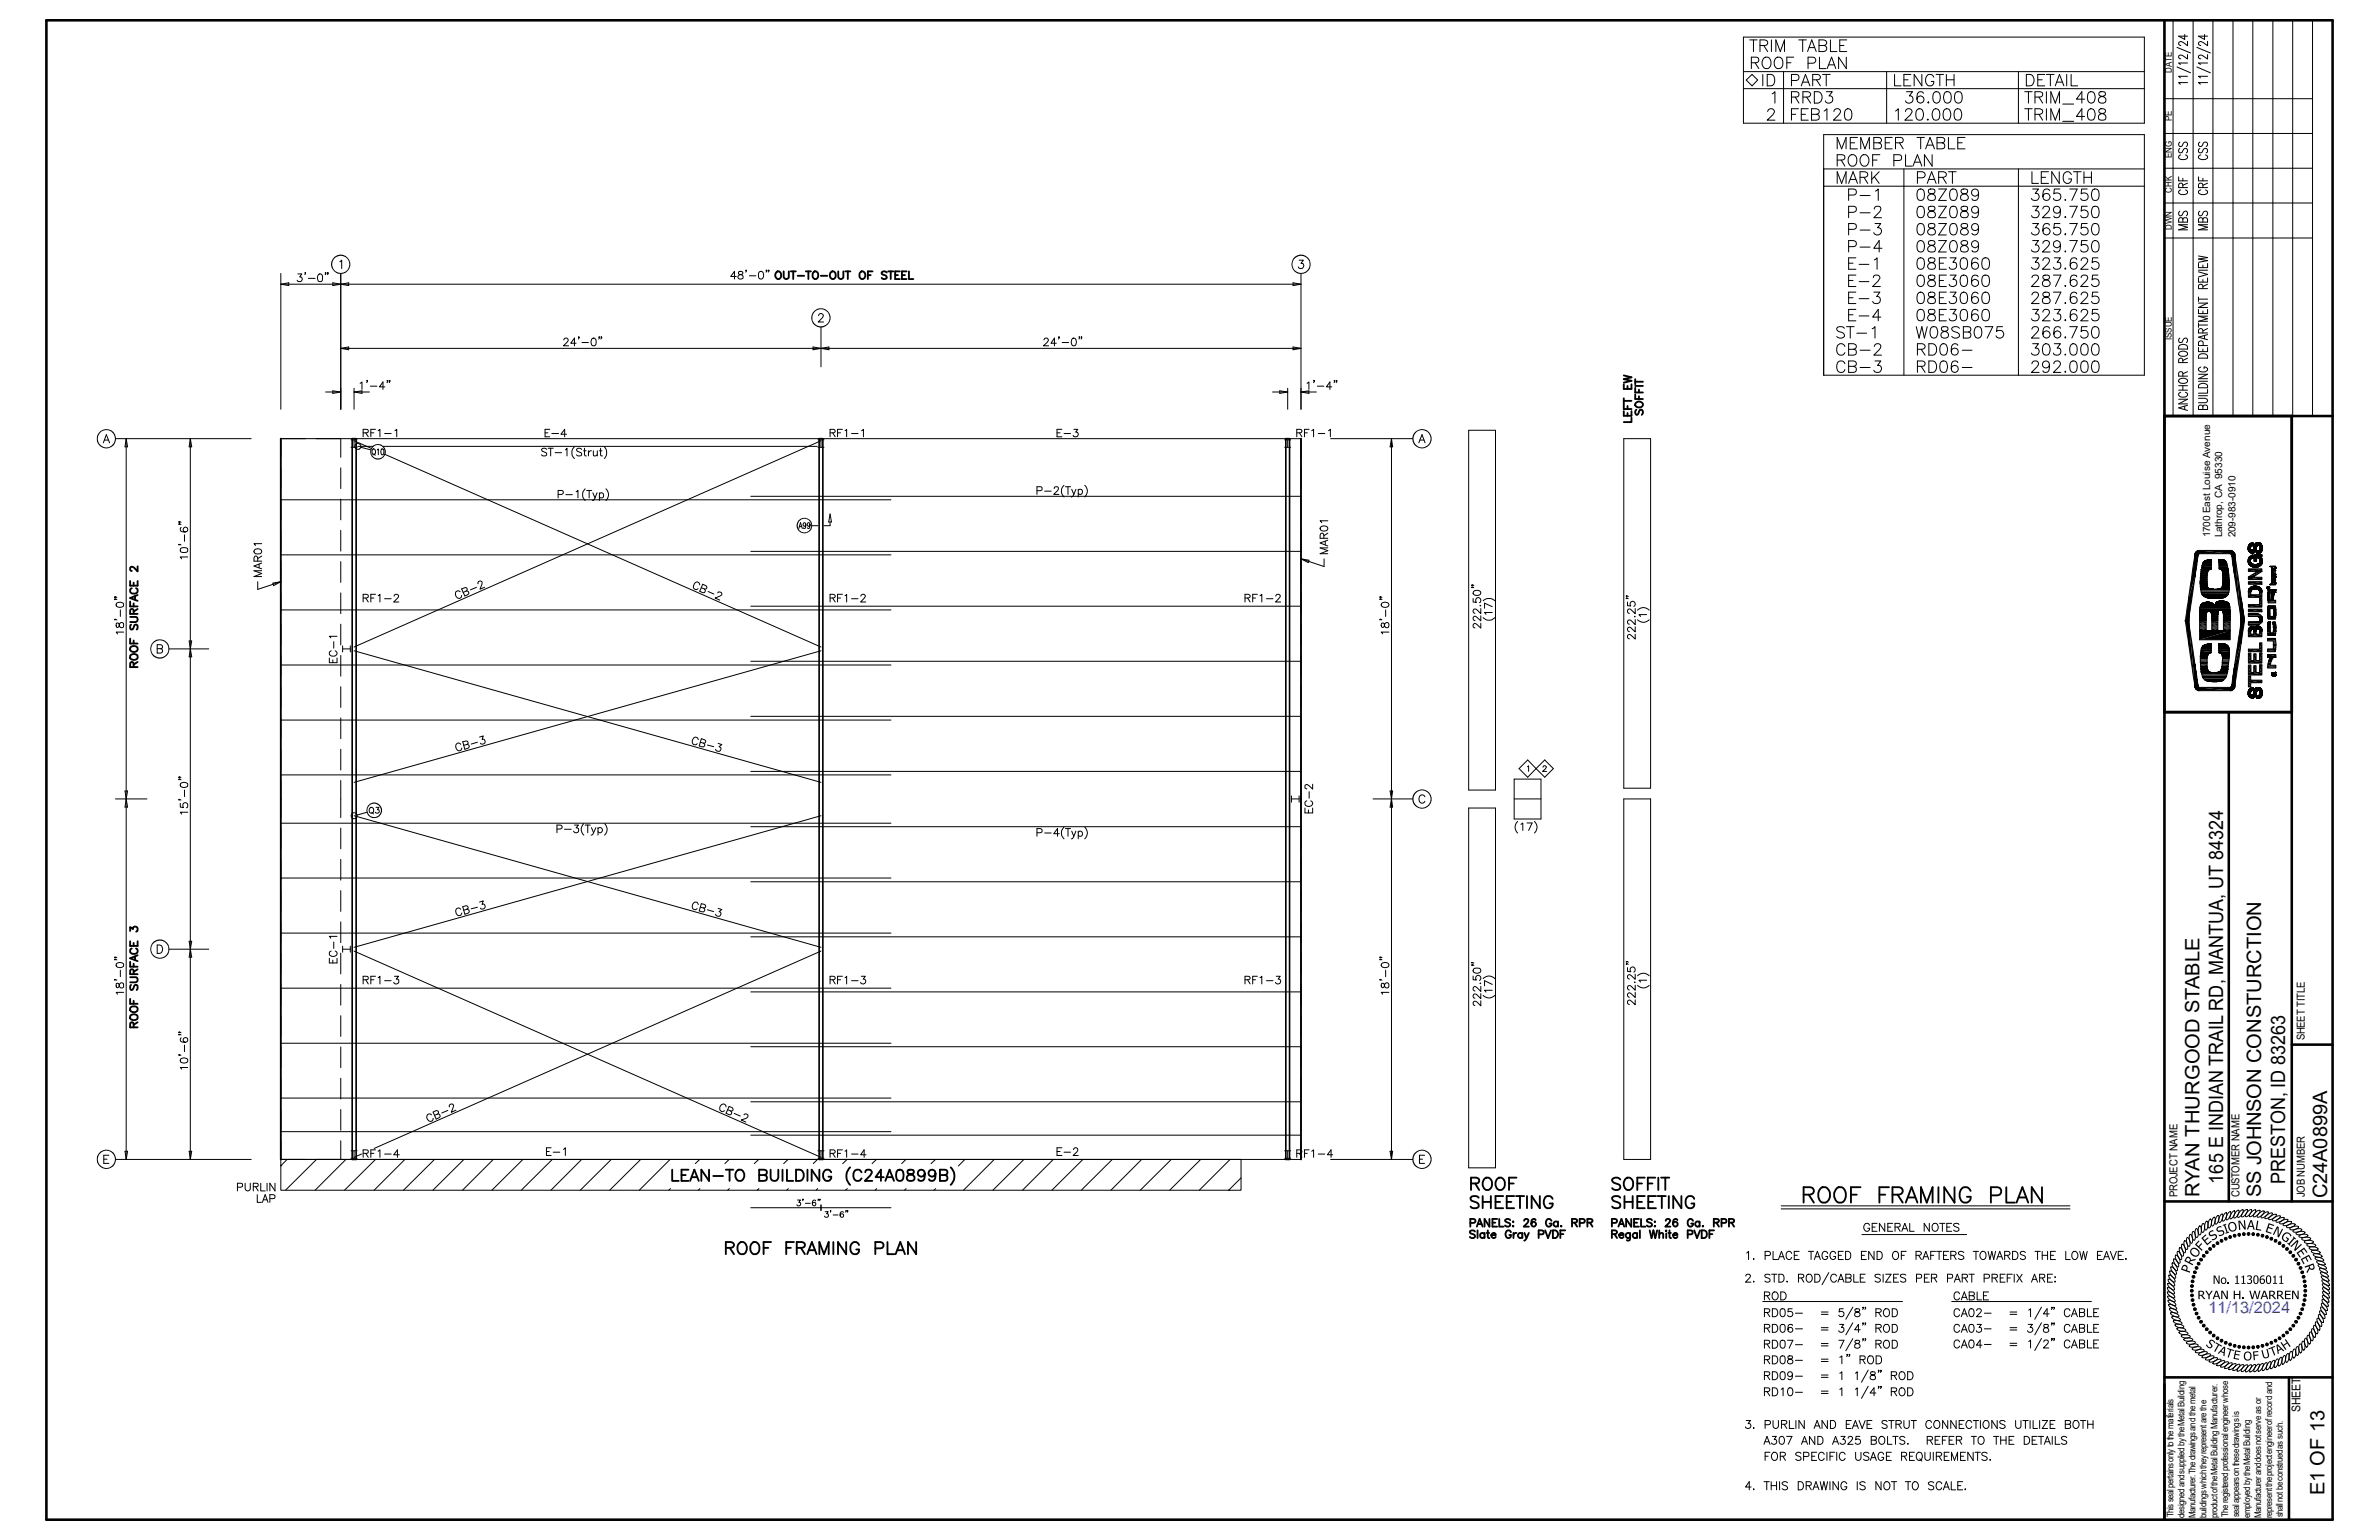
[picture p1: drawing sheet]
<svg xmlns="http://www.w3.org/2000/svg" width="432mm" height="279mm" viewBox="0 0 432 279" stroke-linecap="round" stroke-linejoin="round" font-family="sans-serif">
<defs><g id="words">
<g font-size="3.6">
<text x="403.5" y="214.8" transform="rotate(-90 403.5 214.8)">165 E INDIAN TRAIL RD, MANTUA, UT 84324</text>
<text x="414.7" y="214.8" transform="rotate(-90 414.7 214.8)">PRESTON, ID 83263</text>
<text x="399.2" y="217.2" transform="rotate(-90 399.2 217.2)">RYAN THURGOOD STABLE</text>
<text x="410.4" y="217.2" transform="rotate(-90 410.4 217.2)">SS JOHNSON CONSTURCTION</text>
<text x="422.4" y="217.4" transform="rotate(-90 422.4 217.4)">C24A0899A</text>
<text x="421.9" y="271.3" transform="rotate(-90 421.9 271.3)">E1 OF 13</text>
</g>
<text font-size="3" fill="#00f" x="400.9" y="238.2">11/13/2024</text>
<text font-size="2.2" x="417.5" y="256.2" transform="rotate(-90 417.5 256.2)">SHEET</text>
<g font-size="2">
<text x="418.3" y="188.8" transform="rotate(-90 418.3 188.8)">SHEET TITLE</text>
<text x="395.2" y="217.2" transform="rotate(-90 395.2 217.2)">PROJECT NAME</text>
<text x="406.5" y="217.2" transform="rotate(-90 406.5 217.2)">CUSTOMER NAME</text>
<text x="418.3" y="217.2" transform="rotate(-90 418.3 217.2)">JOB NUMBER</text>
</g>
<g font-size="1.8">
<text x="401.2" y="97.5" transform="rotate(-90 401.2 97.5)">1700 East Louise Avenue</text>
<text x="403.3" y="97.5" transform="rotate(-90 403.3 97.5)">Lathrop, CA 95330</text>
<text x="405.8" y="97.5" transform="rotate(-90 405.8 97.5)">209-983-0910</text>
</g>
<g font-size="1.7">
<text x="394.2" y="13.2" transform="rotate(-90 394.2 13.2)">DATE</text>
<text x="394.2" y="21.9" transform="rotate(-90 394.2 21.9)">PE</text>
<text x="394.2" y="28.7" transform="rotate(-90 394.2 28.7)">ENG</text>
<text x="394.2" y="34.9" transform="rotate(-90 394.2 34.9)">CHK</text>
<text x="394.2" y="41.7" transform="rotate(-90 394.2 41.7)">DWN</text>
<text x="394.2" y="61.6" transform="rotate(-90 394.2 61.6)">ISSUE</text>
<text x="394.5" y="275.3" transform="rotate(-90 394.5 275.3)">This seal pertains only to the materials</text>
<text x="396.5" y="275.3" transform="rotate(-90 396.5 275.3)">designed and supplied by the Metal Building</text>
<text x="398.5" y="275.4" transform="rotate(-90 398.5 275.4)">Manufacturer. The drawings and the metal</text>
<text x="400.5" y="275.4" transform="rotate(-90 400.5 275.4)">buildings which they represent are the</text>
<text x="402.5" y="275.4" transform="rotate(-90 402.5 275.4)">product of the Metal Building Manufacturer.</text>
<text x="404.5" y="275.3" transform="rotate(-90 404.5 275.3)">The registered professional engineer whose</text>
<text x="406.4" y="275.3" transform="rotate(-90 406.4 275.3)">seal appears on these drawings is</text>
<text x="408.4" y="275.3" transform="rotate(-90 408.4 275.3)">employed by the Metal Building</text>
<text x="410.4" y="275.4" transform="rotate(-90 410.4 275.4)">Manufacturer and does not serve as or</text>
<text x="412.4" y="275.4" transform="rotate(-90 412.4 275.4)">represent the project engineer of record and</text>
<text x="414.4" y="275.3" transform="rotate(-90 414.4 275.3)">shall not be construed as such.</text>
</g>
</g></defs>
<g fill="none" stroke="#000" stroke-width=".18">
<path d="M8.4 3.7h384.5v272.1h-384.5zM8.4 3.7h384.5v272h-384.5zM316.4 6.7h72.8v15.7h-72.8zM316.4 13h72.8M316.4 16.1h72.8M316.9 14.5l1.1-1 1 1-1 1.1zM317.6 7.2h1.3M317.9 11.4h.9l.3-.1 .1-.3-.1-.5-1.2-.1v2M318.3 7.2v2.2M318.6 11.4l.6 1M319.4 8.3l1.2-.1a.47 .47 0 0 0 0-.8l-.3-.2h-.9v2.2M320 13.5v2.1"/>
<path d="M320.1 8.3l.7 1.1M320.3 10.5a1 1 0 0 1 1.1 .4 1 1 0 0 1-.2 1.2 .78 .78 0 0 1-.8 .3 .78 .78 0 0 1-.6-.7 1.48 1.48 0 0 1 .5-1.2zM320.8 13.5h.6a1.12 1.12 0 0 1 .7 1 1.12 1.12 0 0 1-.7 1.1h-.6zM321.5 7.2v2.2M321.6 17l.6-.4v2.1M322.3 9.4v-2.2l.8 2.2 .8-2.2v2.2M322.4 10.5a.78 .78 0 0 1 1.2 .7 .9 .9 0 0 1-.2 1 .9 .9 0 0 1-1 .2 1.31 1.31 0 0 1 0-1.9zM323.7 13v9.4M324.3 11.4h.8M325.2 14.6h.9a.56 .56 0 0 0 .4-.5 .56 .56 0 0 0-.4-.6h-.9v2.1M325.2 17.6l1.1-.1 .2-.3-.1-.4-.3-.2h-.9v2.1M325.6 10.4h-1.3v2"/>
<path d="M325.8 17.6l.7 1.1M326.4 19.7h-1.2v2.1M326.5 7.2h1.4M326.9 15.6l.8-2.1 .8 2.1M327.2 7.2v2.2M327.2 17.6h.9a.51 .51 0 0 0 .4-.8l-.4-.2h-.9v2.1M327.2 14.9h1M327.9 17.6l.7 1.1M328.1 9.4l.7-2.2 .8 2.2M328.2 11.5h.9a.55 .55 0 0 0 .5-.6 .55 .55 0 0 0-.5-.5h-.9v2M328.2 19.7h-1.3v2.1h1.3M328.4 8.6h1"/>
<path d="M329 14.5h.9l.4-.2a.46 .46 0 0 0-.1-.7l-1.2-.1v2.1M329.3 16.6h.7a1.09 1.09 0 0 1 .7 1.1 1.09 1.09 0 0 1-.7 1h-.7zM329.7 14.5l.7 1.1M330.2 8.3h.8a.53 .53 0 0 1 .6 .3 .53 .53 0 0 1-.3 .6l-.3 .2h-.8v-2.2h.8a.58 .58 0 0 1 .6 .7l-.3 .3-.3 .1M330.2 10.4v2h1.2M330.8 13.5h1.4M331.5 16.6h1.1l-.6 .8a.69 .69 0 0 1 .5 1.1 .69 .69 0 0 1-1.2-.2M331.5 13.5v2.1M331.6 12.4l.8-2 .8 2M331.9 11.8h1M332.2 7.2v2.2h1.2M333.9 8.3h.8"/>
<path d="M335.1 19.9a.62 .62 0 0 1 .9 .3 1.77 1.77 0 0 1-.2 1.5 .69 .69 0 0 1-.9-.3 1.73 1.73 0 0 1 .2-1.5zM335.1 10.4v2l-1.4-2v2M335.2 7.2h-1.3v2.2h1.3M342.4 13v9.4M343.9 13.5v2.1h1.2M345.6 14.5h.7M346 16.6h1.1l-.6 .8a.69 .69 0 0 1 .6 1.1 .69 .69 0 0 1-1.2-.2M346.8 13.5h-1.2v2.1h1.2M348 19.9a.61 .61 0 0 1 1 .3 1.59 1.59 0 0 1-.2 1.5 .73 .73 0 0 1-1-.3 1.73 1.73 0 0 1 .2-1.5zM348.8 13.5v2.1l-1.4-2.1v2.1M349.1 16.9a.61 .61 0 0 0-.6-.3 .61 .61 0 0 0-.5 .4 1.51 1.51 0 0 0 .2 1.6 .64 .64 0 0 0 1-.3 .64 .64 0 0 0-.5-.9 .64 .64 0 0 0-.8 .6M349.9 18.6h.2l-.1 .1z"/>
<path d="M351 14a.76 .76 0 0 0-.9-.5 .76 .76 0 0 0-.6 .8 .92 .92 0 0 0 .2 1 .92 .92 0 0 0 1 .2l.2-.2 .1-.5h-.5M351 19.9a.66 .66 0 0 1 1 .3 1.77 1.77 0 0 1-.2 1.5 .68 .68 0 0 1-1-.3 1.56 1.56 0 0 1 .2-1.5zM351.1 16.7a.69 .69 0 0 1 1 .3 1.73 1.73 0 0 1-.2 1.6 .62 .62 0 0 1-1-.3 1.77 1.77 0 0 1 .2-1.6zM351.4 13.5h1.4M352.1 13.5v2.1M353 19.9a.61 .61 0 0 1 .9 .3 1.59 1.59 0 0 1-.1 1.5 .73 .73 0 0 1-1-.3 1.73 1.73 0 0 1 .2-1.5zM353.1 16.7a.73 .73 0 0 1 1 .3 1.73 1.73 0 0 1-.2 1.6 .61 .61 0 0 1-1-.3 1.59 1.59 0 0 1 .2-1.6zM353.3 14.5h1.4M353.3 13.5v2.1M354.7 13.5v2.1M355 19.9a.62 .62 0 0 1 .9 .3 1.59 1.59 0 0 1-.1 1.5 .73 .73 0 0 1-1-.3 1.73 1.73 0 0 1 .2-1.5zM355 16.7a.73 .73 0 0 1 1.1 .3 1.73 1.73 0 0 1-.2 1.6 .66 .66 0 0 1-1.1-.3 1.77 1.77 0 0 1 .2-1.6z"/>
<path d="M366.4 13v9.4M367.5 16.6h1.4M367.5 19.7h1.4M367.8 13.5h.7a1.09 1.09 0 0 1 .7 1 1.09 1.09 0 0 1-.7 1.1h-.7zM368.2 16.6v2.1M368.2 19.7v2.1M369.4 17.6l1.1-.1a.47 .47 0 0 0 0-.8l-1.1-.1v2.1M369.9 14.5h.8M370.1 17.6l.7 1.1M371.1 13.5h-1.2v2.1h1.2M371.4 13.5h1.4M371.4 16.6v2.1"/>
<path d="M371.4 19.7v2.1M372.2 13.5v2.1M372.2 18.7v-2.1l.8 2.1 .8-2.1v2.1M373 15.6l.8-2.1 .8 2.1M373.3 14.9h1M374.4 18.9h2M375.1 13.5v2.1M375.9 13.5v2.1h1.2M378.4 18h-1.5l1-1.4v2.1M379.2 16.7a.69 .69 0 0 1 1 .3 1.08 1.08 0 0 1-.7 1.7 1.34 1.34 0 0 1-.3-2zM379.2 19.9a.62 .62 0 0 1 1 .3 1.59 1.59 0 0 1-.2 1.5 .73 .73 0 0 1-1-.3 1.73 1.73 0 0 1 .2-1.5zM381 16.7a.42 .42 0 0 0 .3 .7 .87 .87 0 0 1 .9 .9l-.1 .2a.77 .77 0 0 1-1.2-.2 .64 .64 0 0 1 .6-.8l.3-.1a.42 .42 0 0 0 .3-.7z"/>
<path d="M381 19.9a.42 .42 0 0 0 .3 .6 .87 .87 0 0 1 .9 .9l-.1 .2a.83 .83 0 0 1-1.2-.2 .78 .78 0 0 1 .9-.9 .42 .42 0 0 0 .3-.6l-.3-.2zM392.9 17.9h26.8M394.4 3.7v71.8M395.1 12.1l2.5 1.1M395.1 8.6l2.5 1M396.5 6.3v.9l-1.1-.6h1.6M397 15h-1.6l.3 .3M397 13.8h-1.6l.3 .3M397 11.4h-1.6l.3 .3M397 9.9v.8l-.9-.7h-.4l-.3 .2v.3l.4 .2M397 7.5v.8l-.7-.6a.44 .44 0 0 0-.6-.1 .44 .44 0 0 0-.2 .5l.3 .2M398.1 3.7v71.8"/>
<path d="M398.7 12.1l2.5 1.1M398.7 8.6l2.5 1M400.1 6.3v.9l-1.1-.6h1.7M400.7 15h-1.7l.4 .3M400.7 13.8h-1.7l.4 .3M400.7 11.4h-1.7l.4 .3M400.7 9.9v.8l-1-.7h-.5l-.2 .2v.3l.5 .2M400.7 7.5v.8l-.8-.6a.44 .44 0 0 0-.6-.1 .44 .44 0 0 0-.2 .5l.4 .2M401.7 3.7v71.8M405.3 3.7v71.8M408.9 3.7v71.8M412.5 3.7v71.8"/>
<path d="M416.1 3.7v71.8M419.7 3.7v71.8M320.8 20.2a.65 .65 0 0 1 1.1-.3l.2 .4-.3 .5-1 1h1.4M325.2 20.7h.7M326.9 20.7h.8M328.8 20.7l1.2 .1a.53 .53 0 0 1 .2 .6 .53 .53 0 0 1-.5 .4h-.9v-2.1h.9l.3 .2a.44 .44 0 0 1 0 .7l-.3 .1M331 24.4h58.2v43.7h-58.2zM331 30.6h58.2M331 33.8h58.2M331.1 20.2l.5-.5v2.1M332.9 20.2l.1-.3 .2-.2h.5l.3 .2a.67 .67 0 0 1-.2 .9l-1 1h1.4M333.5 29h1.1a.47 .47 0 0 0 0-.8l-1.1-.1v2"/>
<path d="M333.5 27v-2.1l.8 2.1 .8-2.1v2.1M333.5 33.3v-2.1l.8 2.1 .8-2.1v2.1M334.2 29l.7 1.1M335.5 35.4l1.2-.1a.58 .58 0 0 0 0-.9l-1.2-.1v2.1M335.5 38.5h.9l.3-.1a.53 .53 0 0 0 .2-.6 .53 .53 0 0 0-.5-.4h-.9v2.1M335.5 33.3l.8-2.1 .8 2.1M335.8 28.2a.96 .96 0 0 1 1.1 .3 .96 .96 0 0 1 0 1.1 .76 .76 0 0 1-.8 .5 .76 .76 0 0 1-.7-.8 1.18 1.18 0 0 1 .4-1.1zM335.8 25.9h.8M335.8 32.6h1M337.1 24.9h-1.3v2.1h1.3M337.6 32.2h.9l.3-.2a.44 .44 0 0 0 0-.7l-.3-.1h-.9v2.1M337.6 35.5h1.8"/>
<path d="M337.6 38.6h1.8M337.7 27v-2.1l.8 2.1 .8-2.1v2.1M338 28.2a1 1 0 0 1 1.2 .4 1 1 0 0 1-.2 1.2l-.2 .3a1 1 0 0 1-1.2-.5 1 1 0 0 1 .2-1.2zM338.3 32.2l.7 1.1M339.7 31.2v2.1M339.9 29h.8M340.1 25.9h.9a.56 .56 0 0 1 .5 .4 .56 .56 0 0 1-.2 .6l-1.2 .1v-2.1h.9a.51 .51 0 0 1 .4 .8l-.4 .2M340.2 37.9l.1-.3a.7 .7 0 0 1 1 0 .72 .72 0 0 1-.2 .9l-1 1h1.4M340.2 32l.9 1.3M340.4 34.7l.5-.4v2.1M341.1 31.2l-1.4 1.4M341.2 28.1h-1.3v2"/>
<path d="M342.2 25.9h.8M343.5 24.9h-1.3v2.1h1.3M343.7 29.1l1.3-.1a.55 .55 0 0 0 .1-.5 .55 .55 0 0 0-.4-.4h-1v2M344 25.9l1.3-.1 .1-.5-.1-.3-.3-.1h-1v2.1M344 20.2l.6-.5v2.1M344.8 25.9l.6 1.1M345.6 30.6v37.5M345.9 28.1v2h1.1M345.9 20.2v-.3l.3-.2a.67 .67 0 0 1 .8 .5l-.2 .6-1.1 1h1.4M347.2 30.1l.8-2 .8 2M347.5 29.4h1M347.9 24.9h1.4"/>
<path d="M348 32.3h.9a.53 .53 0 0 0 .5-.4 .53 .53 0 0 0-.2-.6l-.3-.1h-.9v2.1M348.2 34.4a.69 .69 0 0 1 1 .3 1.84 1.84 0 0 1-.2 1.6 .69 .69 0 0 1-1-.3 1.84 1.84 0 0 1 .2-1.6zM348.2 37.5a.69 .69 0 0 1 1 .3 1.84 1.84 0 0 1-.2 1.6 .69 .69 0 0 1-1-.3 1.84 1.84 0 0 1 .2-1.6zM348.6 24.9v2.1M349.5 27l.8-2.1 .8 2.1M349.8 21.7h.2zM349.8 26.3h1M349.8 33.3l.8-2.1 .8 2.1M350.1 34.4a.45 .45 0 0 0 .2 .7 .87 .87 0 0 1 1 .9 .73 .73 0 0 1-.8 .4 .73 .73 0 0 1-.6-.7 1.41 1.41 0 0 1 1.2-.7l.1-.4a.8 .8 0 0 0-1.1-.2zM350.1 37.5a.45 .45 0 0 0 .2 .7 .82 .82 0 0 1 1 .9 .73 .73 0 0 1-.8 .4 .73 .73 0 0 1-.6-.7 .97 .97 0 0 1 1-.6 .45 .45 0 0 0 .2-.7zM350.1 32.6h1M350.7 28.1v2l-1.4-2v2"/>
<path d="M351.6 25.9h.9l.3 .1a.53 .53 0 0 1 .2 .6 .53 .53 0 0 1-.5 .4h-.9v-2.1l1.2 .1a.47 .47 0 0 1 0 .8l-.3 .1M351.9 32.2h.9l.3-.2a.44 .44 0 0 0 0-.7l-.3-.1h-.9v2.1M351.9 34.3h1.4l-1.4 2.1h1.4M351.9 37.4h1.4l-1.4 2.1h1.4M352.6 32.2l.7 1.1M353.7 24.9v2.1h1.1M353.7 31.2h1.3M354.2 34.4a.68 .68 0 0 1 .9 .3 1.66 1.66 0 0 1-.1 1.6 .73 .73 0 0 1-1.1-.3 1.84 1.84 0 0 1 .3-1.6zM354.2 37.5a.68 .68 0 0 1 .9 .3 1.66 1.66 0 0 1-.1 1.6 .73 .73 0 0 1-1.1-.3 1.84 1.84 0 0 1 .3-1.6zM354.4 31.2v2.1M355.3 25.9h.9M356.1 34.4a.42 .42 0 0 0 .1 .7 .77 .77 0 0 1 .8 .3 .77 .77 0 0 1 .1 .8 .85 .85 0 0 1-1.2-.2 .78 .78 0 0 1 .9-.9 .45 .45 0 0 0 .2-.7z"/>
<path d="M356.1 37.5a.42 .42 0 0 0 .1 .7 .83 .83 0 0 1 1.1 .9 .73 .73 0 0 1-.9 .4 .73 .73 0 0 1-.5-.7 .87 .87 0 0 1 .9-.6 .45 .45 0 0 0 .2-.7zM356.7 24.9h-1.4v2.1h1.4M359.1 35a.64 .64 0 0 1-.9 .5 .64 .64 0 0 1-.2-1 .64 .64 0 0 1 1 .1 1.97 1.97 0 0 1-.2 1.7 .62 .62 0 0 1-.9-.2M359.1 38.1a.64 .64 0 0 1-.9 .5 .64 .64 0 0 1-.2-1 .64 .64 0 0 1 1 .1 1.97 1.97 0 0 1-.2 1.7 .62 .62 0 0 1-.9-.2M366.4 30.6v37.5M368.8 31.2v2.1h1.2M368.9 34.3h1.1l-.6 .8a.66 .66 0 0 1 .7 .7 .66 .66 0 0 1-.9 .6l-.4-.2-.1-.2M368.9 37.4h1.1l-.6 .8a.66 .66 0 0 1 .7 .8 .66 .66 0 0 1-.9 .5l-.3-.1-.2-.3M369.4 20.7h.8l.3-.1a.44 .44 0 0 0 0-.7l-.3-.2h-.8v2.1M370.1 20.7l.7 1.1M370.5 32.2h.8M370.8 37.9l.1-.3a.75 .75 0 0 1 1 0 .72 .72 0 0 1-.2 .9l-1 1h1.4"/>
<path d="M371.8 31.2h-1.3v2.1h1.3M372 34.6a.62 .62 0 0 0-.9-.2 1.65 1.65 0 0 0 0 1.9 .66 .66 0 0 0 1-.3 .66 .66 0 0 0-.5-.9 .66 .66 0 0 0-.8 .6M372.2 21.8v-2.1l.8 2.1 .8-2.1v2.1M373.8 31.2v2.1l-1.4-2.1v2.1M373.9 34.3h-1l-.1 .9a.73 .73 0 0 1 1.1 0 .73 .73 0 0 1-.1 1 .73 .73 0 0 1-1.1-.2M374 38.1a.64 .64 0 0 1-.9 .5 .64 .64 0 0 1-.2-1 .64 .64 0 0 1 1 .1 1.97 1.97 0 0 1-.2 1.7 .62 .62 0 0 1-.9-.2M374.4 22h2M374.8 36.3h.1zM374.9 39.3v.2zM375.7 34.3h1.3l-1 2.1M375.7 37.4h1.3l-1 2.1M376 31.7a.76 .76 0 0 0-.9-.5 .76 .76 0 0 0-.6 .8 .94 .94 0 0 0 1 1.3 .77 .77 0 0 0 .5-.8h-.5"/>
<path d="M376.3 31.2h1.4M377 31.2v2.1M378.2 32.2h1.4M378.2 31.2v2.1M378.4 21.1h-1.5l1-1.4v2.1M378.8 34.3h-1l-.1 .9a.73 .73 0 0 1 1.1 0 .73 .73 0 0 1-.1 1 .73 .73 0 0 1-1-.2M378.8 37.4h-1l-.1 .9a.73 .73 0 0 1 1.1 0 .73 .73 0 0 1-.1 1.1 .73 .73 0 0 1-1-.3M379.6 31.2v2.1M379.9 34.4a.73 .73 0 0 1 1 .3 1.84 1.84 0 0 1-.2 1.6 .68 .68 0 0 1-1-.3 1.66 1.66 0 0 1 .2-1.6zM379.9 37.5a.73 .73 0 0 1 1 .3 1.84 1.84 0 0 1-.2 1.6 .68 .68 0 0 1-1-.3 1.66 1.66 0 0 1 .2-1.6zM392.9 36.8h26.8M392.9 30.5h26.8"/>
<path d="M392.9 24.2h26.8M395.4 32.1v.7h1.6M395.6 38.3a.45 .45 0 0 0-.2 .5 .45 .45 0 0 0 .4 .4l.3-.2 .3-.6 .4-.1a.51 .51 0 0 1 0 .9M395.6 26.9a.47 .47 0 0 0 0 .8l.5-.1 .3-.5 .4-.2a.47 .47 0 0 1 0 .8M395.6 25.8a.4 .4 0 0 0-.1 .6 .4 .4 0 0 0 .6 0l.3-.5a.42 .42 0 0 1 .6 .1 .42 .42 0 0 1-.2 .6M395.8 34.5l-.4 .2a.88 .88 0 0 0 .7 .7 .88 .88 0 0 0 .9-.3v-.4l-.3-.2M395.8 28.1l-.4 .3a.88 .88 0 0 0 .7 .6 .88 .88 0 0 0 .9-.3v-.3l-.3-.3M396.2 39.8a.39 .39 0 0 0-.4-.3 .39 .39 0 0 0-.4 .3v.5h1.6v-.5l-.3-.3a.41 .41 0 0 0-.5 .3v.5M396.2 34v-.5a.39 .39 0 0 0-.4-.3 .39 .39 0 0 0-.4 .3v.5h1.6M396.2 32.3v.5M397 33.2l-.8 .4M399 32.1v.7h1.7"/>
<path d="M399.3 38.3a.44 .44 0 0 0-.3 .5 .44 .44 0 0 0 .5 .4l.5-.8a.38 .38 0 0 1 .7 .2v.3l-.3 .3M399.3 26.9a.44 .44 0 0 0-.3 .4 .44 .44 0 0 0 .3 .4l.4-.1 .3-.6a.38 .38 0 0 1 .7 .2v.3l-.3 .2M399.3 25.8a.41 .41 0 0 0-.2 .6 .41 .41 0 0 0 .7 0l.1-.4a.43 .43 0 0 1 .7-.1 .43 .43 0 0 1-.2 .7M399.5 34.5a.4 .4 0 0 0-.4 .2 .4 .4 0 0 0 0 .4 1.2 1.2 0 0 0 1.6-.1v-.3l-.4-.2M399.5 28.1a.4 .4 0 0 0-.4 .2 .4 .4 0 0 0 0 .4 1.2 1.2 0 0 0 1.6-.1v-.2l-.4-.3M399.8 39.8l-.1-.3h-.5l-.2 .3v.5h1.7v-.5a.45 .45 0 0 0-.4-.3 .45 .45 0 0 0-.5 .3v.5M399.8 34v-.6l-.6-.1-.2 .2v.5h1.7M399.8 32.3v.5M400.7 33.2l-.9 .4M51 49.6v24.7M51 51.6h185.1M51 51.6l1.4-.3v.5z"/>
<path d="M54.1 49.7h.7l-.4 .5a.46 .46 0 0 1 .4 .7 .46 .46 0 0 1-.8 .1l-.1-.2M55.5 49.5l-.1-.1 .1 .3-.2 .1M56 50.5h1.2M57.8 49.8a.43 .43 0 0 1 .7 .2v.8a.44 .44 0 0 1-.4 .3 .44 .44 0 0 1-.4-.3 1.02 1.02 0 0 1 .1-1zM59.1 49.5h-.1h.1l-.1 .3M59.6 49.5l-.1-.1 .1 .3-.2 .1M60.4 51.3v.5l2.9-.5v.5zM61.7 47.5l.3-.3v1.5M61.8 49.6v24.7M133.6 50.2h-1l.7-1v1.4M134.1 49.3v.4l.1 .1a.47 .47 0 0 1 .6 .2 .47 .47 0 0 1-.1 .5l-.4 .1-.3-.1a.51 .51 0 0 1 .1-.6 .51 .51 0 0 1 .5-.1 .27 .27 0 0 0 .2-.2 .27 .27 0 0 0-.1-.3zM135.5 49.1h-.2h.2l-.2 .3"/>
<path d="M136 50h1.2M137.8 49.3a.45 .45 0 0 1 .7 .2 .65 .65 0 0 1 .1 .8 .65 .65 0 0 1-.8 .2l-.1-.5zM139.2 49.1h-.2h.2l-.2 .3M139.6 49.1l-.1-.1 .1 .2-.2 .2M148.6 57.3l.2-.4h.3l.3 .2a.44 .44 0 0 1-.2 .6l-.7 .7h1M149 59.3v7.2M234.7 51.3l1.4 .3-1.4 .2zM235.8 47.2h.8l-.5 .6a.5 .5 0 0 1 .5 .7 .5 .5 0 0 1-.9 .1v-.2M236.1 49.6v24.7M334.8 59.6a.8 .8 0 0 0-1.4 .1l.1 .3 .8 .3a.52 .52 0 0 1 .3 .9 .91 .91 0 0 1-1.2-.2M335.2 59.3h1.3M335.5 41.6l1.2-.1a.53 .53 0 0 0 .2-.6 .53 .53 0 0 0-.5-.3h-.9v2"/>
<path d="M335.5 44.7h.9a.53 .53 0 0 0 .5-.3 .53 .53 0 0 0-.2-.6l-.3-.2h-.9v2.1M335.5 47.8h.8M335.5 50.9h.8M335.5 54h.8M335.5 57.1h.8M335.8 59.3v2M336.8 46.8h-1.3v2.1h1.3M336.8 49.9h-1.3v2.1h1.3M336.8 53h-1.3v2.1h1.3M336.8 56.1h-1.3v2.1h1.3M337.4 48h1.8M337.4 51.1h1.8"/>
<path d="M337.4 54.2h1.8M337.4 57.3h1.8M337.6 41.7h1.8M337.6 44.8h1.8M339.8 59.6l.5-.3v2M340 50.4l.1-.3a.68 .68 0 0 1 1.1 .2l-.3 .7-1 1h1.4M340.1 53h1.1l-.6 .8a.66 .66 0 0 1 .7 .8 .66 .66 0 0 1-.9 .5l-.3-.1-.2-.3M340.2 47.2l.5-.4v2.1M340.3 40.6h1.1l-.6 .7a.69 .69 0 0 1 .7 1 .69 .69 0 0 1-1.2 .2l-.2-.3M341.4 57.5h-1.5l1-1.4v2.1M341.6 45h-1.5l1-1.4v2.1M347.8 59.3l.5 2 .5-2 .5 2 .5-2"/>
<path d="M348.2 40.6a.69 .69 0 0 1 1 .3 1.73 1.73 0 0 1-.2 1.6 .62 .62 0 0 1-1-.3 1.77 1.77 0 0 1 .2-1.6zM348.2 43.8a.62 .62 0 0 1 1 .3 1.77 1.77 0 0 1-.2 1.5 .69 .69 0 0 1-1-.3 1.73 1.73 0 0 1 .2-1.5zM348.2 46.9a.69 .69 0 0 1 1 .3 1.84 1.84 0 0 1-.2 1.6 .69 .69 0 0 1-1-.3 1.84 1.84 0 0 1 .2-1.6zM348.2 50a.69 .69 0 0 1 1 .3 1.73 1.73 0 0 1-.2 1.6 .62 .62 0 0 1-1-.3 1.77 1.77 0 0 1 .2-1.6zM348.2 53.1a.62 .62 0 0 1 1 .3 1.77 1.77 0 0 1-.2 1.6 .69 .69 0 0 1-1-.3 1.73 1.73 0 0 1 .2-1.6zM348.2 56.2a.69 .69 0 0 1 1 .3 1.84 1.84 0 0 1-.2 1.6 .69 .69 0 0 1-1-.3 1.84 1.84 0 0 1 .2-1.6zM350.1 40.6a.42 .42 0 0 0 .2 .7 .87 .87 0 0 1 1 .9 .72 .72 0 0 1-.8 .4 .72 .72 0 0 1-.6-.7 1.41 1.41 0 0 1 1.2-.7l.1-.3a.8 .8 0 0 0-1.1-.3zM350.1 43.8a.42 .42 0 0 0 .2 .7 .87 .87 0 0 1 1 .8 .73 .73 0 0 1-.8 .4 .73 .73 0 0 1-.6-.7 1.41 1.41 0 0 1 1.2-.6l.1-.5a.75 .75 0 0 0-1.1-.1zM350.1 46.9a.45 .45 0 0 0 .2 .7 .82 .82 0 0 1 1 .9 .73 .73 0 0 1-.8 .4 .73 .73 0 0 1-.6-.7 .97 .97 0 0 1 1-.6 .45 .45 0 0 0 .2-.7zM350.1 50a.42 .42 0 0 0 .2 .7 .87 .87 0 0 1 1 .9 .72 .72 0 0 1-.8 .4 .72 .72 0 0 1-.6-.7 1.41 1.41 0 0 1 1.2-.7l.1-.4a.8 .8 0 0 0-1.1-.2zM350.1 53.1a.42 .42 0 0 0 .2 .7 .87 .87 0 0 1 1 .9 .73 .73 0 0 1-.8 .4 .73 .73 0 0 1-.6-.7 1.41 1.41 0 0 1 1.2-.7l.1-.4a.75 .75 0 0 0-1.1-.2zM350.1 56.2a.45 .45 0 0 0 .2 .7 .82 .82 0 0 1 1 .9 .73 .73 0 0 1-.8 .4 .73 .73 0 0 1-.6-.7 .97 .97 0 0 1 1-.6 .45 .45 0 0 0 .2-.7z"/>
<path d="M350.6 59.4a.68 .68 0 0 1 1 .2 1.08 1.08 0 0 1-.7 1.7 1.34 1.34 0 0 1-.3-1.9zM351.9 40.6h1.4l-1.4 2h1.4M351.9 43.6h1.4l-1.4 2.1h1.4M352 47.8h.8M352 50.9h.8M352 54h.8M352 57.1h.8M352.5 59.4a.42 .42 0 0 0 .2 .6 .87 .87 0 0 1 1 .9l-.1 .2a.77 .77 0 0 1-1.3-.2 .64 .64 0 0 1 .6-.7l.4-.2a.42 .42 0 0 0 .2-.6zM353.3 46.8h-1.3v2.1h1.3M353.3 49.9h-1.3v2.1h1.3M353.3 53h-1.3v2.1h1.3M353.3 56.1h-1.3v2.1h1.3"/>
<path d="M353.9 46.8h1.1l-.5 .8a.66 .66 0 0 1 .7 .8 .66 .66 0 0 1-1 .5l-.3-.1-.1-.3M353.9 49.9h1.1l-.5 .8a.69 .69 0 0 1 .5 1.1 .69 .69 0 0 1-1.2-.2M353.9 53h1.1l-.5 .8a.66 .66 0 0 1 .6 .8 .66 .66 0 0 1-.9 .5l-.3-.1-.1-.3M353.9 56.1h1.1l-.5 .8a.66 .66 0 0 1 .7 .8 .66 .66 0 0 1-1 .5l-.3-.1-.1-.3M354.2 40.6a.68 .68 0 0 1 .9 .3 1.08 1.08 0 0 1-.6 1.7 1.34 1.34 0 0 1-.3-2zM354.2 43.8a.61 .61 0 0 1 .9 .3 1.59 1.59 0 0 1-.1 1.5 .73 .73 0 0 1-1.1-.3 1.73 1.73 0 0 1 .3-1.5zM355.6 59.6a.8 .8 0 0 0-1.4 .1l.5 .5 .6 .1a.5 .5 0 0 1 .3 .4 .5 .5 0 0 1-.2 .5 .91 .91 0 0 1-1.2-.2M356.1 40.6l-.2 .4a1.19 1.19 0 0 0 1.1 .5 .58 .58 0 0 1 .3 .7 .58 .58 0 0 1-.6 .4 .66 .66 0 0 1-.8-.7 1 1 0 0 1 .9-.6 .42 .42 0 0 0 .2-.7zM356.1 43.8l-.2 .4 .3 .3a.77 .77 0 0 1 .8 .2 .77 .77 0 0 1 .1 .9 .85 .85 0 0 1-1.2-.3 .78 .78 0 0 1 .9-.8 .42 .42 0 0 0 .2-.7l-.3-.2zM356.1 46.9a.69 .69 0 0 1 .9 .3 1.84 1.84 0 0 1-.2 1.6 .69 .69 0 0 1-.9-.3 1.84 1.84 0 0 1 .2-1.6zM356.1 50a.69 .69 0 0 1 .9 .3 1.73 1.73 0 0 1-.2 1.6 .62 .62 0 0 1-.9-.3 1.77 1.77 0 0 1 .2-1.6zM356.1 53.1a.62 .62 0 0 1 .9 .3 1.77 1.77 0 0 1-.2 1.6 .69 .69 0 0 1-.9-.3 1.73 1.73 0 0 1 .2-1.6z"/>
<path d="M356.1 56.2a.69 .69 0 0 1 .9 .3 1.84 1.84 0 0 1-.2 1.6 .69 .69 0 0 1-.9-.3 1.84 1.84 0 0 1 .2-1.6zM358.6 59.4a.73 .73 0 0 1 1 .2 1.73 1.73 0 0 1-.2 1.6 .61 .61 0 0 1-1-.3 1.59 1.59 0 0 1 .2-1.5zM359 47.1a.61 .61 0 0 0-.5-.3 .61 .61 0 0 0-.6 .4 1.56 1.56 0 0 0 .2 1.6 .64 .64 0 0 0 1-.3 .64 .64 0 0 0-.5-.9 .64 .64 0 0 0-.8 .6M359 50.2a.61 .61 0 0 0-.5-.3 .61 .61 0 0 0-.6 .4 1.51 1.51 0 0 0 .2 1.6 .64 .64 0 0 0 1-.3 .64 .64 0 0 0-.5-.9 .64 .64 0 0 0-.8 .6M359 53.3a.59 .59 0 0 0-.9-.2 1.57 1.57 0 0 0 0 1.9 .64 .64 0 0 0 1-.3 .64 .64 0 0 0-.5-.9 .64 .64 0 0 0-.8 .6M359 56.4a.61 .61 0 0 0-.5-.3 .61 .61 0 0 0-.6 .4 1.56 1.56 0 0 0 .2 1.6 .64 .64 0 0 0 1-.3 .64 .64 0 0 0-.5-.8 .64 .64 0 0 0-.8 .5M359.1 41.2a.64 .64 0 0 1-.9 .6 .64 .64 0 0 1-.2-1 .64 .64 0 0 1 1 .1 1.85 1.85 0 0 1-.2 1.6 .57 .57 0 0 1-.9-.2M359.1 44.4a.64 .64 0 0 1-.9 .5 .64 .64 0 0 1-.2-1.1 .64 .64 0 0 1 1 .1 1.97 1.97 0 0 1-.2 1.7 .62 .62 0 0 1-.9-.2M360 46.9a.73 .73 0 0 1 1 .3 1.84 1.84 0 0 1-.2 1.6 .73 .73 0 0 1-1-.3 1.84 1.84 0 0 1 .2-1.6zM360 50a.73 .73 0 0 1 1 .3 1.73 1.73 0 0 1-.2 1.6 .66 .66 0 0 1-1-.3 1.77 1.77 0 0 1 .2-1.6zM360 53.1a.66 .66 0 0 1 1 .3 1.77 1.77 0 0 1-.2 1.6 .73 .73 0 0 1-1-.3 1.73 1.73 0 0 1 .2-1.6zM360 56.2a.73 .73 0 0 1 1 .3 1.84 1.84 0 0 1-.2 1.6 .73 .73 0 0 1-1-.3 1.84 1.84 0 0 1 .2-1.6z"/>
<path d="M360.3 59.3h1.4l-1 2M363.5 59.3h-1l-.1 .9a.74 .74 0 0 1 1.1-.1 .74 .74 0 0 1-.1 1.1 .74 .74 0 0 1-1.1-.3M368.8 50.4l.1-.3a.7 .7 0 0 1 1 0 .66 .66 0 0 1-.2 .9l-1 1h1.4M368.8 53.5v-.1a.65 .65 0 0 1 1-.3l.1 .1a.67 .67 0 0 1-.2 .9l-1 1h1.4M368.8 59.7l.1-.3a.7 .7 0 0 1 1 0 .66 .66 0 0 1-.2 .9l-1 1h1.4M368.9 40.6h1.1l-.6 .7a.69 .69 0 0 1 .7 1 .69 .69 0 0 1-1.2 .2l-.2-.3M368.9 43.6h1.1l-.6 .9a.66 .66 0 0 1 .7 .7 .66 .66 0 0 1-.9 .5l-.4-.1-.1-.3M368.9 46.8h1.1l-.6 .8a.66 .66 0 0 1 .7 .7 .66 .66 0 0 1-.9 .6l-.3-.1-.2-.3M368.9 56.1h1.1l-.6 .8a.66 .66 0 0 1 .7 .8 .66 .66 0 0 1-.9 .5l-.3-.1-.2-.3M370.8 44.2l.1-.3 .3-.3h.4l.3 .3a.67 .67 0 0 1-.2 .8l-1 1h1.4M370.8 47.3l.1-.3 .3-.2h.4l.3 .2a.67 .67 0 0 1-.2 .9l-1 1h1.4M370.8 56.6l.1-.3 .3-.2h.4l.3 .2a.67 .67 0 0 1-.2 .9l-1 1h1.4"/>
<path d="M370.9 50a.42 .42 0 0 0 .2 .7 1.01 1.01 0 0 1 1 .6 .6 .6 0 0 1-.5 .7h-.4a.6 .6 0 0 1-.5-.7 .6 .6 0 0 1 .6-.5l.4-.1a.42 .42 0 0 0 .2-.7zM370.9 53.1a.42 .42 0 0 0 .2 .7 .88 .88 0 0 1 1 .9l-.1 .2a.83 .83 0 0 1-1.3-.2 .78 .78 0 0 1 1-.9 .42 .42 0 0 0 .2-.7l-.3-.1zM372 40.9a.62 .62 0 0 0-.9-.3 1.97 1.97 0 0 0-.2 1.7 .66 .66 0 0 0 1 .1 .66 .66 0 0 0-.2-1 .66 .66 0 0 0-.9 .5M372 59.6a.62 .62 0 0 0-.9-.2 1.97 1.97 0 0 0-.2 1.6 .66 .66 0 0 0 1 .2 .66 .66 0 0 0-.2-1.1 .66 .66 0 0 0-.9 .5M372.7 49.9h1.4l-1 2.1M372.7 53h1.4l-1 2.1M372.9 46.8h1.1l-.6 .8a.66 .66 0 0 1 .7 .8 .66 .66 0 0 1-.9 .5l-.3-.1-.2-.3M372.9 56.1h1.1l-.6 .8a.66 .66 0 0 1 .7 .8 .66 .66 0 0 1-.9 .5l-.3-.1-.2-.3M373.9 40.6h-1l-.1 .8a.72 .72 0 0 1 1.1 0 .72 .72 0 0 1-.1 1.1 .72 .72 0 0 1-1.1-.3M374 44.4a.64 .64 0 0 1-.9 .5 .64 .64 0 0 1-.2-1.1 .64 .64 0 0 1 1 .1 1.97 1.97 0 0 1-.2 1.7 .62 .62 0 0 1-.9-.2M374 59.6a.62 .62 0 0 0-.9-.2 1.97 1.97 0 0 0-.2 1.6 .64 .64 0 0 0 1 .1 .64 .64 0 0 0-.2-1 .64 .64 0 0 0-.9 .5M374.8 42.5h.1v.1z"/>
<path d="M374.8 45.6h.1zM374.9 48.6v.3zM374.9 51.8v.2zM374.9 54.9v.2zM374.9 58v.2zM375.7 40.6h1.3l-1 2M375.7 43.6h1.3l-1 2.1M375.7 59.3h1.3l-1 2M376.9 47.1a.62 .62 0 0 0-.9-.2 1.65 1.65 0 0 0 0 1.9 .64 .64 0 0 0 1-.3 .64 .64 0 0 0-.5-.9 .64 .64 0 0 0-.7 .6M376.9 50.2a.62 .62 0 0 0-.9-.2 1.97 1.97 0 0 0-.2 1.7 .64 .64 0 0 0 1.1 .1 .64 .64 0 0 0-.2-1 .64 .64 0 0 0-.9 .5M376.9 53.3a.57 .57 0 0 0-.9-.2 1.57 1.57 0 0 0 0 1.9 .64 .64 0 0 0 1-.3 .64 .64 0 0 0-.5-.9 .64 .64 0 0 0-.7 .6M376.9 56.4a.62 .62 0 0 0-.9-.2 1.65 1.65 0 0 0 0 1.9 .64 .64 0 0 0 1-.3 .64 .64 0 0 0-.5-.8 .64 .64 0 0 0-.7 .5"/>
<path d="M377.7 47.3l.1-.3 .3-.2 .6 .1a.5 .5 0 0 1 .1 .7l-1.1 1.3h1.3M377.7 50.4l.1-.3a.75 .75 0 0 1 1 0 .66 .66 0 0 1-.2 .9l-.9 1h1.3M377.7 53.5l.1-.3 .3-.2 .6 .1a.46 .46 0 0 1 .1 .7l-1.1 1.3h1.3M377.7 56.6l.1-.3 .3-.2 .6 .1a.5 .5 0 0 1 .1 .7l-1.1 1.3h1.3M378.8 40.6h-1l-.1 .8a.72 .72 0 0 1 1.1 0 .72 .72 0 0 1-.1 1.1 .72 .72 0 0 1-1-.3M378.8 43.6h-1l-.1 .9a.73 .73 0 0 1 1.1 0 .73 .73 0 0 1-.1 1.1 .73 .73 0 0 1-1-.3M378.8 59.3h-1l-.1 .9a.72 .72 0 0 1 1.1-.1 .72 .72 0 0 1-.1 1.1 .72 .72 0 0 1-1-.3M379.9 40.6a.73 .73 0 0 1 1 .3 1.73 1.73 0 0 1-.2 1.6 .61 .61 0 0 1-1-.3 1.59 1.59 0 0 1 .2-1.6zM379.9 43.8a.66 .66 0 0 1 1 .3 1.77 1.77 0 0 1-.2 1.5 .68 .68 0 0 1-1-.3 1.56 1.56 0 0 1 .2-1.5zM379.9 59.4a.73 .73 0 0 1 1 .2 1.73 1.73 0 0 1-.2 1.6 .61 .61 0 0 1-1-.3 1.59 1.59 0 0 1 .2-1.5zM380.8 46.8h-1l-.1 .9a.74 .74 0 0 1 1.1 0 .74 .74 0 0 1-.1 1.1 .74 .74 0 0 1-1.1-.3M380.8 49.9h-1l-.1 .9a.73 .73 0 0 1 1.1 0 .73 .73 0 0 1-.1 1.1 .73 .73 0 0 1-1.1-.3"/>
<path d="M380.8 53h-1l-.1 .9a.74 .74 0 0 1 1.1 0 .74 .74 0 0 1-.1 1.1 .74 .74 0 0 1-1.1-.3M380.8 56.1h-1l-.1 .9a.74 .74 0 0 1 1.1 0 .74 .74 0 0 1-.1 1.1 .74 .74 0 0 1-1.1-.3M392.9 43.2h26.8M397 40.8h-1.6l1.6 .4-1.6 .5h1.6M399 47.8v.8h1.7v-.8M399 50.4v.8h1.7v-.8M399 53.9v.8M399 56.1v.8h1.7v-.8M399 58.6v.8M399 59h1.7M399 55h1.7l-1.7 .8h1.7M399 54.3h1.7"/>
<path d="M399 49.3l1.7 .5-1.7 .4M399 49h1.7M399 46.4l1.7 .3-1.7 .3 1.7 .3-1.7 .3M399.8 52.4v-.7l-.3-.1-.4 .1-.1 .7h1.7M399.8 48.1v.5M399.8 50.7v.5M399.8 56.4v.5M400.7 40.8h-1.7l1.7 .4-1.7 .5h1.7M400.7 59.6l-.9 .4M400.7 57.4h-1.7l1.7 .4-1.7 .5h1.7M400.7 51.6l-.9 .4M19 79.8h.6"/>
<path d="M21 79.6h24.6M22.9 79.6v130.8M22.9 79.6l.3 1.5h-.5zM34.5 79.6v130.8M34.5 79.6l.3 1.5h-.5zM59.1 71.1h2.7M60.4 70.9l1.4 .2-1.4 .3zM61.8 79.6v3.4M61.8 63.2h174.3M61.8 63.2l1.5-.3v.6zM63.7 79.8h1.1M64.3 80l3.1 1.4"/>
<path d="M64.3 70.4v3.9M64.3 79.8v1.4M64.3 71.1h2.8M64.3 71.1l1.4-.2v.5zM65.4 69.6l.3-.3v1.4M65.9 78.5h.8l.1-.5-.9-.1v1.3M66.4 78.5l.4 .7M66.7 69.1h-.2h.2l-.2 .3M67.2 70.1h1.2M67.3 78.5h.6M68.2 77.9h-.9v1.3M68.6 78.1l.4-.2v1.3"/>
<path d="M69.8 78.7h1.2M69.8 70.2h-.9l.6-.9v1.4M70.4 69.1h-.2h.2l-.2 .3M70.8 69.1l-.1-.1 .1 .2-.1 .2M71.7 78.1l.3-.2v1.3M98.9 78.5h.5M99.8 77.9h-.9v1.3h.9M100.2 78.7h1.2M102.3 61.7l.1-.3 .5-.1 .2 .2v.3l-.8 .9h.9M102.8 78.8h-1l.7-.9v1.3M104.6 62.3h-1l.7-1v1.4M105.1 61.2l-.1-.1 .1 .2-.1 .2"/>
<path d="M105.6 62.1h1.2M107.5 61.4l.2-.1a.77 .77 0 0 1 .5 .7 .77 .77 0 0 1-.4 .7h-.1a.84 .84 0 0 1-.2-1.3zM108.8 61.2h-.1h.1l-.1 .3M109.2 61.2h-.1h.1l-.1 .3M147.6 62.9l2.9 .6v-.6l-2.9 .6zM148.5 79.8h1.1M148.7 79.6h-97.7v3.4M149 80l-84.7 37.4M149 79.8v1.4M149.4 79.6h86.7v3.4M150.7 78.5h.7l.2-.4-.2-.2h-.7v1.3M151.1 78.5l.5 .7"/>
<path d="M152 78.5h.6M152.9 77.9h-.9v1.3M153.4 78.1l.3-.2v1.3M154.6 78.7h1.1M156.4 78.1l.3-.2v1.3M189.5 61.7l.2-.4h.3l.3 .5-.9 .9h.9M191.7 62.3h-.9l.6-1v1.4M191.9 78.5h.5M192.3 61.2h-.2h.2l-.2 .3M192.7 77.9h-.8v1.3h.8M192.8 62.1h1.2M193.1 78.7h1.2"/>
<path d="M194.6 61.4l.2-.1a.74 .74 0 0 1 .6 .7 .74 .74 0 0 1-.5 .7h-.1a.87 .87 0 0 1-.2-1.3zM194.9 77.9h.7l-.4 .5a.44 .44 0 0 1 .5 .5 .44 .44 0 0 1-.6 .3h-.2l-.1-.2M196 61.2l-.1-.1 .1 .2-.2 .2M196.3 61.2h-.1h.1l-.1 .3M231 71.1h2.7M232.3 70.9l1.4 .2-1.4 .3zM233.2 79.8h1.1M233.7 70.4v3.9M233.7 79.8v1.4M234.7 62.9l1.4 .3-1.4 .3zM235.4 78.5h.8l.1-.4-.1-.2h-.8v1.3M235.8 78.5l.5 .7"/>
<path d="M236.1 71.1h2.8M236.1 71.1l1.5-.2v.5zM236.8 78.5h.5M237.2 69.6l.4-.3v1.4M237.6 77.9h-.8v1.3M238.1 78.1l.3-.2v1.3M238.5 69.1h-.1h.1l-.1 .3M239.1 70.1h1.2M239.3 78.7h1.2M241.1 78.1l.4-.2v1.3M241.5 79.6h14.9M241.7 70.2h-1l.7-.9v1.4"/>
<path d="M242.3 69.1l-.1-.1 .1 .2-.2 .2M242.7 69.1l-.1-.1 .1 .2-.2 .2M252.6 79.6l.2 1.5h-.5zM252.6 79.6v130.8M257.7 79.8h.7M266.6 78.1h4.8v65.2h-4.8zM294.7 79.6h4.9v63.4h-4.9zM334.9 62.9a.76 .76 0 0 0-.9-.5 .76 .76 0 0 0-.6 .8 .9 .9 0 0 0 .2 1 .9 .9 0 0 0 1 .1l.3-.3M334.9 66a.76 .76 0 0 0-.9-.5 .76 .76 0 0 0-.6 .8 .9 .9 0 0 0 .2 1 .9 .9 0 0 0 1 .2l.3-.4M335.5 63.4l1.2 .1a.53 .53 0 0 1 .2 .6 .53 .53 0 0 1-.5 .3h-.9v-2h.9l.3 .1a.44 .44 0 0 1 0 .7l-.3 .2M335.5 66.5h.9l.3 .1a.53 .53 0 0 1 .2 .6 .53 .53 0 0 1-.5 .4h-.9v-2.1l1.2 .1a.47 .47 0 0 1 0 .8l-.3 .1M337 60.5h1.8"/>
<path d="M337.6 63.5h1.8M337.6 66.7h1.8M340.2 62.9v-.1a.65 .65 0 0 1 1-.3l.1 .1a.67 .67 0 0 1-.2 .9l-1 .9h1.4M340.3 65.5h1.1l-.6 .8a.66 .66 0 0 1 .7 .7 .66 .66 0 0 1-.9 .6l-.3-.1-.2-.3M348 63.4h.9a.58 .58 0 0 0 .5-.6l-.2-.3-.3-.1h-.9v2M348 66.5h.9l.4-.2a.46 .46 0 0 0-.1-.7l-1.2-.1v2.1M348.7 63.4l.7 1M348.7 66.5l.7 1.1M350.1 62.4h.7a1.12 1.12 0 0 1 .7 1 1.12 1.12 0 0 1-.7 1h-.7zM350.1 65.5h.7a1.12 1.12 0 0 1 .7 1 1.12 1.12 0 0 1-.7 1.1h-.7zM352.4 62.5a.61 .61 0 0 1 1 .3 1.59 1.59 0 0 1-.2 1.5 .73 .73 0 0 1-1-.2 1.73 1.73 0 0 1 .2-1.6zM352.4 65.6a.68 .68 0 0 1 1 .3 1.66 1.66 0 0 1-.2 1.6 .73 .73 0 0 1-1-.3 1.84 1.84 0 0 1 .2-1.6z"/>
<path d="M355.3 62.7a.57 .57 0 0 0-.8-.2 1.57 1.57 0 0 0 0 1.8 .64 .64 0 0 0 .9-.2 .64 .64 0 0 0-.5-.9 .64 .64 0 0 0-.7 .6M355.3 65.8a.62 .62 0 0 0-.8-.2 1.65 1.65 0 0 0 0 1.9 .64 .64 0 0 0 .9-.3 .64 .64 0 0 0-.5-.9 .64 .64 0 0 0-.7 .6M356.2 63.5h1.7M356.2 66.7h1.7M356.4 60.2h.9a.55 .55 0 0 1 .4 .6 .55 .55 0 0 1-.4 .5h-.9v-2h.9l.3 .1 .1 .5-.2 .3h-.2M368.8 66l.2-.4 .2-.1h.4l.3 .2a.67 .67 0 0 1-.2 .9l-1 1h1.4M368.9 62.4h1.1l-.6 .8a.66 .66 0 0 1 .7 .7 .66 .66 0 0 1-.9 .5l-.4-.1-.1-.2M371 62.5a.62 .62 0 0 1 1 .3 1.59 1.59 0 0 1-.2 1.5 .73 .73 0 0 1-1-.2 1.73 1.73 0 0 1 .2-1.6zM372 66.2a.64 .64 0 0 1-.9 .5 .64 .64 0 0 1-.2-1 .64 .64 0 0 1 1 .1 1.97 1.97 0 0 1-.2 1.7 .62 .62 0 0 1-.9-.2M372.8 66l.1-.3 .3-.2 .6 .1a.5 .5 0 0 1 .1 .7l-1.2 1.3h1.4M372.9 62.4h1.1l-.6 .8a.66 .66 0 0 1 .7 .7 .66 .66 0 0 1-.9 .5l-.3-.1-.2-.2M374.9 61.1v.2z"/>
<path d="M374.9 64.3v.1zM374.9 67.4v.2zM376 62.5a.62 .62 0 0 1 .9 .3 1.77 1.77 0 0 1-.2 1.5 .69 .69 0 0 1-.9-.2 1.73 1.73 0 0 1 .2-1.6zM376 65.6a.69 .69 0 0 1 .9 .3 1.84 1.84 0 0 1-.2 1.6 .69 .69 0 0 1-.9-.3 1.84 1.84 0 0 1 .2-1.6zM378 62.5a.62 .62 0 0 1 .9 .3 1.77 1.77 0 0 1-.2 1.5 .69 .69 0 0 1-1-.2 1.73 1.73 0 0 1 .3-1.6zM378 65.6a.69 .69 0 0 1 .9 .3 1.84 1.84 0 0 1-.2 1.6 .69 .69 0 0 1-1-.3 1.84 1.84 0 0 1 .3-1.6zM379.9 62.5a.66 .66 0 0 1 1 .3 1.77 1.77 0 0 1-.2 1.5 .68 .68 0 0 1-1-.2 1.56 1.56 0 0 1 .2-1.6zM379.9 65.6a.73 .73 0 0 1 1 .3 1.84 1.84 0 0 1-.2 1.6 .68 .68 0 0 1-1-.3 1.66 1.66 0 0 1 .2-1.6zM395.4 69a1.1 1.1 0 0 1 1.6 0 .88 .88 0 0 1-.6 .6 .88 .88 0 0 1-.9-.3zM395.4 72.4h1.6l-1.6 .9h1.6M395.4 70.8h1.6M395.4 70h1.6"/>
<path d="M395.5 64a1.08 1.08 0 0 1 1.5 .1 .88 .88 0 0 1-.6 .6 .88 .88 0 0 1-.9-.3zM395.5 62.7a.99 .99 0 0 1 1.5 .2v.4h-1.6zM395.6 61.3a.42 .42 0 0 0-.2 .7 .42 .42 0 0 0 .7 .1l.3-.6a.42 .42 0 0 1 .6 0 .42 .42 0 0 1-.2 .6M395.8 71.2a.4 .4 0 0 0-.3 .6 1.08 1.08 0 0 0 1.5-.1 .45 .45 0 0 0-.3-.5M396.2 68.2l-.1-.7h-.6l-.1 .7h1.6M396.2 65.8l-.1-.7-.4-.1-.2 .1-.1 .7h1.6M396.2 70v.8M396.5 73.7v.6M397 73.5l-1.6 .5 1.6 .5M397 67.4l-.8 .4M397 65l-.8 .4M399 72.3h1.2a.41 .41 0 0 1 .4 .2 .41 .41 0 0 1 0 .4l-.4 .2h-1.2"/>
<path d="M399 71.8h1.7M399 69.2h1.7M399 67.9h1.7l-1.7 .8h1.7M399 63v.8h1.7v-.8M399.1 69.8a1.04 1.04 0 0 1 1.6 .2v.4h-1.7zM399.1 64.4a1.04 1.04 0 0 1 1.6 .2v.4h-1.7zM399.5 66.6a.42 .42 0 0 0-.4 .6 1.14 1.14 0 0 0 1.6-.1v-.2l-.4-.3h-.3v.3M399.8 73.8l-.1-.3h-.5l-.2 .3v.5h1.7v-.5a.45 .45 0 0 0-.4-.3 .45 .45 0 0 0-.5 .3v.5M399.8 60.4v-.7l-.3-.1-.4 .1-.1 .7h1.7M399.8 63.3v.5M399.9 62.7l-.1-.7-.2-.2-.5 .2-.1 .7h1.7M400.1 60.9v.6"/>
<path d="M400.7 70.7v.6h-1.7M400.7 60.7l-1.7 .5 1.7 .4M18.8 80.3l.5-1.4 .6 1.4M32.5 98.8v.1v-.1l.4 .1M32.5 95l.1 .1h-.2l.2-.1 .3 .2M32.5 94.7v.1v-.1l.4 .1M32.8 99.5l.5-.1h.5a.44 .44 0 0 1 .3 .4 .44 .44 0 0 1-.3 .4h-.8a.51 .51 0 0 1-.2-.7zM32.9 95.7l-.1 .1a.51 .51 0 0 0 .2 .6 .75 .75 0 0 0 1.1-.3 .43 .43 0 0 0-.4-.4 .43 .43 0 0 0-.5 .4 .43 .43 0 0 0 .4 .4M33.5 97v1.2M46.2 99.8a.79 .79 0 0 1 1.3 .3 .77 .77 0 0 1-.7 .4 .77 .77 0 0 1-.7-.5zM47.5 98.6h-1.4l.3 .4M51 84.9v3.7"/>
<path d="M51 90.6v3.7M51 96.2v3.8M51 90.7h110.7M61.8 84.9v3.7M61.8 90.6v3.7M61.8 96.2v3.8M63.7 81.2h1.1M64.9 81h2.8M65.5 81.2l1.8 .4M67.6 81.6l.2-.2a.55 .55 0 0 1 .4 .6 .55 .55 0 0 1-.4 .5l-.3-.4zM67.9 82.3l.2 .3M68.5 81.6l.2-.2v1.1"/>
<path d="M69.3 81.5v-.1a.58 .58 0 0 1 .4 .6 .58 .58 0 0 1-.4 .5l-.2-.5zM69.5 81h78.8M69.8 82.4l79.2 35M99.2 81.5a.52 .52 0 0 0-.5-.2 .52 .52 0 0 0-.4 .4l.1 .2 .7 .2 .1 .4a.59 .59 0 0 1-.9 0M99.5 81.3h.9M99.9 81.3v1.4M100.8 82.1h1.1M101.3 89.7l.9-.1v-.5l-.9-.1v1.3M102.6 81.6l.3-.3v1.4M102.7 89.7h1.2M104.3 81.1a1.42 1.42 0 0 0 0 2.1M104.6 89.2l.3-.2v1.3"/>
<path d="M105.6 81.5a.52 .52 0 0 0-.5-.2 .52 .52 0 0 0-.5 .4l.2 .2 .7 .2 .1 .4a.59 .59 0 0 1-1 0M105.9 81.8h.5M106.1 81.3v1.2l.1 .2h.2M106.2 88.7a1.42 1.42 0 0 0 0 2.1M106.5 89h.9M106.8 81.8v.9M106.9 89v1.3M107.4 81.8a.5 .5 0 0 0-.6 .4M107.6 89.4l.4 .9M107.7 81.8v.9a.51 .51 0 0 0 .7-.2M108.4 89.4l-.5 1.2-.4 .2M108.4 81.8v.9"/>
<path d="M108.8 89.6a.43 .43 0 0 1 .6 0 .43 .43 0 0 1 0 .6 .43 .43 0 0 1-.6 0M108.8 81.8h.5M108.8 89.4v1.4M109 81.3l.1 1.4h.2M109.7 81.1a1.52 1.52 0 0 1 0 2.1M110 88.7a1.42 1.42 0 0 1 0 2.1M136.3 90h99.8M145 95.9l.3-1.1 .3 1.1M145.1 95.5h.4M146.3 95.2l-.2 .2a.29 .29 0 0 1-.3-.3 .29 .29 0 0 1 .3-.2 .53 .53 0 0 1 .2 .6 .53 .53 0 0 1-.5 .3M147 95.2l-.2 .3a.32 .32 0 0 1-.3-.4 .32 .32 0 0 1 .4-.2 .53 .53 0 0 1 .2 .6 .53 .53 0 0 1-.5 .3M147.3 95.4h1.2"/>
<path d="M148.5 81.2h1.1M150.7 94.7v.7h-1.1M150.7 93.3l.2 1.4h-.5zM188.2 89l.9-.1v-.5l-.9-.1v1.4M189.6 89.1h1.2M191.3 88.6l.1-.2 .2-.1h.4l.1 .3-.2 .4-.6 .7h.9M193.1 88.1a1.41 1.41 0 0 0 0 2.1M193.4 88.3h.9M193.8 88.3v1.4M194.5 88.8l.4 .9M195.3 88.8l-.5 1.2-.4 .2M195.7 88.9a.43 .43 0 0 1 .6 0 .43 .43 0 0 1 0 .6 .43 .43 0 0 1-.6 0"/>
<path d="M195.7 88.8v1.4M196.9 88.1a1.41 1.41 0 0 1 0 2.1M233.2 81.2h1.1M236.1 84.9v3.7M236.1 90.6v3.7M236.1 96.2v3.8M239.7 95.6a.8 .8 0 0 1 1.3 .3 .74 .74 0 0 1-.7 .5 .74 .74 0 0 1-.7-.6zM240.3 97.7l-.1-.8-.2-.2-.3 .1-.1 .9h1.4M240.5 98.2v.6M241 94.5h-1.4l.3 .3M241 99.4h-1.4l1.4 .5-1.4 .6h1.4M241 98l-1.4 .5 1.4 .6"/>
<path d="M241 96.7l-.7 .5M257.5 80.3l.6-1.4 .6 1.4M398.8 100v1.9zM398.9 99.9v1.1zM399 99.9v.8zM399 99.9v.7zM399.1 99.9v.6zM399.2 99.9v.6zM404.8 99.9v.6zM404.9 99.9v.6zM404.9 99.9l.1 .6zM405 99.9v.6z"/>
<path d="M405 99.9v.7zM405 99.9v.8zM405.1 99.9v1.1zM405.2 100v1.9zM405.3 100v2.7M408.1 99.7h.4zM408.1 99.6h.4zM408.1 99.5l.4-.1zM408.1 99.4h.4zM408.1 99.4l.4-.1zM408.1 99.3h.4zM408.1 99.3l.4-.1z"/>
<path d="M408.1 99.2h.4zM408.1 99.9h.5zM408.1 99.8h.5zM408.1 99.8l.5-.1zM408.1 99.7h.5zM408.1 99.1h.5zM408.1 99.9h1.3zM408.1 99.9h.7zM408.1 99.9h.6zM408.1 99.1l.5-.1zM408.1 99h.5zM408.1 99h.6z"/>
<path d="M408.1 99h.8zM408.1 99l.8-.1zM408.1 98.9h.8zM408.2 100h1.2zM408.2 100l1.2-.1zM408.2 99.9h1.2zM408.2 98.9h.7zM408.2 98.8h.7zM408.2 98.8l.3-.2a.3 .3 0 0 1 .4 0 .3 .3 0 0 1 0 .4h-.3l-.1 .4a.33 .33 0 0 0 .3 .5 .33 .33 0 0 0 .3-.5l.1-.4 .2-.4 .6-.1 .3 .1 .2 .3 .1 .7-.1 .5-.4 .2a.24 .24 0 0 1-.4 0 .24 .24 0 0 1 .2-.4l.3-.2v-.4a.32 .32 0 0 0-.5-.3l-.4 1.1-.3 .2h-.4l-.3-.1-.2-.3v-.7zM408.3 98.8h.6zM408.3 98.8l.6-.1zM408.3 98.7h.6z"/>
<path d="M408.3 98.7l.6-.1zM408.4 98.6h.5zM408.5 98.6h.4zM408.6 98.6h.3zM408.7 98.6h.2zM408.8 99.9h.6zM408.8 98.6h.1zM408.9 99.9h.5zM408.9 99.9l.5-.1zM408.9 99.8h.5zM409 99.8l.4-.1zM409 99.7h.4z"/>
<path d="M409 99.7h.5zM409 99.6h.5zM409.1 99.5l.4-.1zM409.1 99.4h.4zM409.1 99.4l.5-.1zM409.1 99.3h.5zM409.1 99.3l.5-.1zM409.1 99.2h.5zM409.2 99.1h.4zM409.2 99.1h.5zM409.2 99.1l.5-.1zM409.2 99h.5z"/>
<path d="M409.2 99l.5-.1zM409.2 98.9h.5zM409.2 98.9h.6zM409.2 98.9h.7zM409.2 98.9h1.3zM409.2 98.8h1.3zM409.3 98.8h1.2zM409.3 98.8h1.1zM409.3 98.8l1.1-.1zM409.3 98.7h1.1zM409.3 98.7l1-.1zM409.4 98.6h.9z"/>
<path d="M409.4 98.6h.8zM409.5 98.6h.7zM409.5 98.6l.7-.1zM409.5 98.5h.7zM409.5 98.5h.6zM409.6 98.5h.5zM409.6 98.5h.4zM409.7 100h.8zM409.7 100l.8-.1zM409.7 99.9h.8zM409.7 98.5h.3zM409.7 98.5h.2z"/>
<path d="M409.8 99.9h.7zM409.9 99.9h.6zM409.9 98.9h.6zM410 99.9h.5zM410 98.9h.5zM410 99h.5zM410 99l.5-.1zM410 99.9l.5-.1zM410.1 99.8h.4zM410.1 99.8h.5zM410.1 99h.4zM410.1 99.8l.5-.1z"/>
<path d="M410.1 99.7h.5zM410.1 99.1h.5zM410.1 99.1h.4zM410.1 99.1l.4-.1zM410.2 99.7h.4zM410.2 99.3h.4zM410.2 99.3l.4-.1zM410.2 99.2h.4zM410.2 99.1h.4zM410.2 99.6h.4zM410.2 99.5l.4-.1zM410.2 99.4h.4z"/>
<path d="M410.2 99.4l.4-.1zM20.9 112.4h-.1h.2l.2 .1M20.9 108.7v.1v-.1l.3 .1M20.9 108.3v.1v-.1l.3 .1M21.1 113.1v.6a.27 .27 0 0 0 .3 .1 .27 .27 0 0 0 .2-.2l.1-.2a.38 .38 0 0 1 .3-.5 .38 .38 0 0 1 .4 .4v.4l-.2 .2a.73 .73 0 0 1-.7-.8zM21.1 109.5a.87 .87 0 0 1 1.3 .1v.2a.75 .75 0 0 1-.6 .4 .75 .75 0 0 1-.7-.4zM21.8 110.7v1.1M22.4 114.7h-1.3l.2 .3M28.5 117.7l.9 .1 .1 .4-.3 .3h-.7v-1.5l.9 .1 .1 .3-.1 .2-.2 .1M30.7 117.7h7.2M34.1 101h-1.4l.3 .4M34.3 116.3h.5l-.3 1.4z"/>
<path d="M34.5 117.7l.3 1.5h-.5zM46.8 101.8v-.6l-.1-.2-.3-.1-.3 .3v.6h1.4M46.8 105.5v1.4l4.2-1.4M47 102.4v.6M47.5 103.5h-1.4l1.4 .6-1.4 .5h1.4M47.5 102.2l-1.4 .5 1.4 .5M47.5 100.9l-.7 .4M49.5 105.8l1.5-.3-1.3 .8zM51 101.9v3.8M51 107.6v3.7M51 113.2v3.8M51 118.9v3.8"/>
<path d="M51 100.7h110.7M51 110.7h110.7M59.8 119.4v.8h1.4v-.8M60.1 118.1a.5 .5 0 0 0-.3 .5 .5 .5 0 0 0 .5 .4h.3a.5 .5 0 0 0 .6-.3 .5 .5 0 0 0-.4-.6M60.4 119.7v.5M60.6 116.4v1.2M61.2 115.4h-1.4l.2 .3M61.8 101.9v3.8M61.8 107.6v3.7M61.8 113.2v3.8M61.8 118.9v3.8M62.2 117.2v1.1"/>
<path d="M62.2 117.7h1.4M63.6 117.2v1.1M64.3 118.1l84.7 23.8M65.9 108.5l.9-.1v-.4l-.9-.2v1.4M66.4 108.5l.4 .7M67.3 108.5h.6M68.2 107.8h-.9v1.4M68.6 108.1l.4-.3v1.4M69.8 108.6h1.2M71.5 108.2l.1-.2 .2-.2 .5 .2a.39 .39 0 0 1-.2 .5l-.6 .7h.9M83.5 107.4a.57 .57 0 0 0-.8 0 .57 .57 0 0 0 .1 .8 .5 .5 0 0 0 .6 .4 .5 .5 0 0 0 .4-.6M84.6 107.2l.2-.4-.3-.2-.7 .2 .6 1.3 .5-.2 .2-.2-.2-.5-.8 .3"/>
<path d="M86.5 106.6l-1.1 .4M86.8 105.9l.1-.4 .3-.1 .3 .1v.5l-.4 .9 .9-.3M127 106.1a.5 .5 0 0 0-.4-.5 .5 .5 0 0 0-.6 .3l-.1 .3a.5 .5 0 0 0 .1 .7 .5 .5 0 0 0 .7-.1M127.3 106.6l.5 .2 .2 .3-.2 .4h-.2l-.6-.2 .6-1.3 .7 .4-.1 .4h-.4M128.5 107.3l1.1 .5M130.3 107.6l.1-.2 .5 .1 .1 .5-1.2 .5 .8 .4M136.3 100h99.8M136.3 110h99.8M136.3 120h99.8M149 118.1l-84.7 23.8M150.7 108.5h.6l.2-.1 .1-.3-.3-.3h-.6v1.4M151.1 108.5l.5 .7"/>
<path d="M152 108.5h.6M152.9 107.8h-.9v1.4M153.4 108.1l.3-.3v1.4M154.6 108.6h1.1M156.3 108.2l.2-.4 .5 .2a.39 .39 0 0 1-.2 .5l-.6 .7h.9M226 108.5h.6l.2-.1 .1-.3-.3-.3h-.6v1.4M226.4 108.5l.5 .7M227.4 108.5h.5M228.2 107.8h-.8v1.4M228.7 108.1l.3-.3v1.4M229.9 108.6h1.2M231.6 108.2l.3-.4 .4 .2a.39 .39 0 0 1-.1 .5l-.7 .7h1"/>
<path d="M236.1 101.9v3.8M236.1 107.6v3.7M236.1 113.2v3.8M236.1 118.9v3.8M236.1 101.4l4.2 1.4v-1.4M236.1 101.4l1.5 .2-.2 .5zM250.5 112.4v.1v-.1l.3 .1M250.5 108.7v.1v-.1l.3 .1M250.5 108.3v.1v-.1l.3 .1M250.8 113.1a.47 .47 0 0 0 .2 .7l.3-.4a.4 .4 0 0 1 .4-.5 .4 .4 0 0 1 .4 .4l-.1 .4-.2 .2a.73 .73 0 0 1-.6-.8zM250.8 109.5a.8 .8 0 0 1 1.3 .3 .74 .74 0 0 1-.7 .4 .74 .74 0 0 1-.7-.6zM251.5 110.7v1.1"/>
<path d="M252.1 114.7h-1.4l.3 .3M267.2 106.5v.1v-.1l.3 .1M267.2 106.1v.2v-.2l.3 .2M267.4 108.6v.6l.6 .1a.5 .5 0 0 1-.1-.7 .5 .5 0 0 1 .8 0 .5 .5 0 0 1-.2 .7M267.5 107.3a.79 .79 0 0 1 1.3 .4 .77 .77 0 0 1-.8 .3 .77 .77 0 0 1-.6-.5zM268.7 109.8v.1zM268.8 113.1v.9l-.7-.7a.38 .38 0 0 0-.4-.2 .38 .38 0 0 0-.3 .3v.3l.3 .2M268.8 111.7v.9l-.7-.6a.38 .38 0 0 0-.4-.2 .38 .38 0 0 0-.3 .3l.1 .4 .2 .1M268.8 110.4v.9l-.9-.8h-.3l-.2 .2v.3l.1 .2 .2 .1M269.2 112.1a1.42 1.42 0 0 0 2.1 0M269.2 109a1.52 1.52 0 0 1 2.1 0M270.8 111.1h-1.3l.2 .4"/>
<path d="M270.8 110.1l-1.3-.7v1M295.2 108.5l-.1 .1 .3-.1 .1 .1M295.2 108.1v.1v-.1l.3 .1M295.4 109.2v.7h.6a.49 .49 0 0 1 0-.7 .49 .49 0 0 1 .7 .1 .49 .49 0 0 1-.2 .7M296.7 111.8v.1zM296.8 115.1v.9l-.7-.7a.39 .39 0 0 0-.4-.2 .39 .39 0 0 0-.3 .3v.3l.3 .2M296.8 113.7v.9l-.8-.8h-.5l-.1 .5 .3 .3M296.8 112.4v.9l-1-.8h-.3l-.1 .2 .1 .5h.2M296.8 110.4v.9l-.8-.8h-.5l-.1 .5 .3 .3M297.2 112.4a1.42 1.42 0 0 0 2.1 0M297.2 110.7a1.42 1.42 0 0 1 2.1 0M298.9 111.5h-1.4l.3 .3"/>
<path d="M396.7 112.5v.2zM397.3 112.6v4.1zM397.3 108.5v4.1zM397.3 108.5v8.2M398.4 100.6v4zM398.4 100.4v4.2M398.4 100.4v4zM398.5 100.3l-.1 4.1M398.5 100.3v3.7zM398.5 100.3v3.7M398.5 100.2l.6-.3h5.9l.6 .5 1.8 12.4-1.8 11.7-.3 .7-.4 .1h-5.8l-.6-.3-1.6-10.4a7.8 7.8 0 0 1 0-3.9zM398.5 100.2v3.8"/>
<path d="M398.6 100.2v3.2zM398.6 100.2v3.2M398.6 100.1v3.3M398.7 100.1v2.6zM398.7 100.1v2.6M399 100.5h6l1.4 9.6a9.4 9.4 0 0 1 0 5l-1.4 9.5-5.9 .1-.2-.2-1.5-10.5a6.4 6.4 0 0 1 .1-3.3zM399.2 114.4h3.3zM399.2 114.4h1.2zM399.2 112.6h1.2zM399.2 112.4h1.2zM399.2 112.2l1.2-.1zM399.2 112.1h1.2z"/>
<path d="M399.2 111.9h1.2zM399.2 111.8h1.2zM399.2 111.5h1.3zM399.2 111.3h1.3zM399.2 111.2h1.3zM399.2 111.1h1.3zM399.2 111h1.4zM399.2 111h1.5zM399.2 111l1.6-.1zM399.2 110.9h1.6zM399.2 110.9h1.7zM399.2 110.9h1.8z"/>
<path d="M399.2 110.9h3.4zM399.2 110.8h3.5zM399.2 110.8l3.6-.1zM399.2 110.7h3.6zM399.2 110.7h3.7zM399.2 110.7h3.8zM399.2 110.7h3.9zM399.2 110.6h5.5zM399.2 110.7h5.5M399.2 114.4h5.6M399.2 110.9h3.4M399.2 110.9h3.5"/>
<path d="M399.2 110.6h5.5M399.2 110.5h5.5M399.2 110.4h5.5M399.3 110.3h5.4zM399.3 110.3h5.4M399.3 110.2h5.4M399.3 106h1.3zM399.3 105.9h1.3zM399.3 105.6h1.3zM399.3 105.6l1.3-.1zM399.3 105.5h1.3zM399.3 110.1h2.7z"/>
<path d="M399.3 110.1h5.4M399.3 110h5.4M399.4 106.5h1.3zM399.4 106.4l1.2-.1zM399.4 106.3h1.2zM399.4 106.2h1.2zM399.4 106h1.2zM399.4 105.2h1.2zM399.4 104.9l1.2-.1zM399.4 104.8h1.2zM399.4 110h2.5zM399.4 109.9h2.5z"/>
<path d="M399.4 119.5l1.2-.1zM399.4 119.4h1.2zM399.4 119.2h1.2zM399.4 119.1l1.3-.1zM399.4 119h1.3zM399.4 119l1.3-.1zM399.4 118.9h1.3zM399.4 110h2.5M399.4 109.9h2.5M399.4 106.9h2.3zM399.4 106.9h2.2zM399.4 106.9h2z"/>
<path d="M399.4 106.8h1.8zM399.4 106.8h1.7zM399.4 106.8h1.6zM399.4 106.8h1.5zM399.4 106.8l1.5-.1zM399.4 106.7h1.5zM399.4 106.7h1.4zM399.4 106.6h1.4zM399.4 106.6h1.3zM399.4 104.5h1.2zM399.4 104.5l1.2-.1zM399.4 104.4h1.2z"/>
<path d="M399.4 118.8h1.4zM399.4 118.7h1.4zM399.4 118.6h1.5zM399.4 118.5h1.5zM399.4 118.5h1.6zM399.4 118.5l1.7-.1zM399.4 118.4h1.7zM399.4 118.4h1.8zM399.4 106.9h2.4M399.5 106.9h2.5zM399.5 106.9h2.3zM399.5 104.1h1.1z"/>
<path d="M399.5 104h1.1zM399.5 109.8h2.3zM399.5 118.4h1.7zM399.5 118.4h1.8zM399.5 118.4h1.9zM399.5 107.2h5.1M399.5 107.1h5.1M399.5 107h5.2M399.5 106.9h5.2M399.5 109.8h2.3M399.5 103.8h1.2zM399.5 103.7l1.3-.1z"/>
<path d="M399.5 103.6h1.3zM399.5 109.7h2.3zM399.5 109.7h2.2zM399.5 118h1.9zM399.5 107.4h5.1M399.5 107.3h5.1M399.5 109.7h2.3M399.5 107.5h5zM399.5 103.5h1.4zM399.5 103.4h1.4zM399.5 103.4l1.5-.1zM399.5 103.3h1.5z"/>
<path d="M399.5 103.3h1.6zM399.5 109.7l2.2-.1zM399.5 109.6h2.2zM399.5 117.7h1.9zM399.5 107.6h5M399.5 107.5h5M399.5 109.6h2.2M399.6 103.3h1.6zM399.6 103.3l1.7-.1zM399.6 103.2h1.7zM399.6 103.2h1.8zM399.6 103h1.8z"/>
<path d="M399.6 109.6h2.1zM399.6 117.6h1.8zM399.6 107.7h4.9M399.6 109.6h2.1M399.6 109.6l.9-.3a1.13 1.13 0 0 1 1.5 .8v-.2a1.05 1.05 0 0 1 1.4-.8 1.43 1.43 0 0 1 1.4 1.7v4.8a.3 .3 0 0 1-.2 .5h-5.4v-5.7zM399.6 107.8h4.9M399.7 107.8h4.7zM399.7 102.7l1.7-.1zM399.7 102.6h1.7zM399.7 109.6l2-.1zM399.7 109.5h2zM399.7 109.5h1.9z"/>
<path d="M399.7 117.3l.8-.4 .9-.1v.9a.53 .53 0 0 1-.4 .8l-.3 .5-.1 1.4a1.43 1.43 0 0 0 .5 1.6h.9a1.09 1.09 0 0 0 1.3-1.3l.1-1.1a1.04 1.04 0 0 0-.7-1.2v-1.2a.31 .31 0 0 1 .1-.4 .31 .31 0 0 1 .3 0 1.44 1.44 0 0 1 1.6 1.9l-.3 2.5a2.76 2.76 0 0 1-1 2.3l-.7 .2h-1.5l-.9-.3a1.73 1.73 0 0 1-.8-1.6l-.1-2.8zM399.7 107.8h4.7M399.7 107.9h4.7M399.7 107.9h4.7zM399.8 107.9h4.6zM399.8 102.4h1.6zM399.8 109.5h1.8zM399.8 109.5h1.7zM399.8 117.3h1.6zM399.8 108h4.5M399.8 108h4.5zM399.8 102.3l1.6-.1z"/>
<path d="M399.8 102.2h1.6zM399.8 109.5l1.7-.1zM399.8 102.1h1.6zM399.8 117.2h1.6zM399.8 108.1h4.4M399.9 102h1.5zM399.9 109.4h1.6zM399.9 109.4h1.5zM399.9 102l.5-.3 1-.1v.9a.66 .66 0 0 1-.5 1 5 5 0 0 0-.1 3.2l.5 .2h.9a1.05 1.05 0 0 0 1.1-.4l.2-1.4-.1-.9a.79 .79 0 0 0-.6-1.1v-1a.41 .41 0 0 1 0-.5 .41 .41 0 0 1 .5-.1 1.56 1.56 0 0 1 1.1 1.7l.2 1.6a5.8 5.8 0 0 1-.3 3.2l-.5 .4-.5 .1h-2a1.6 1.6 0 0 1-1.9-1.9v-2.4zM399.9 108.1h4.3M399.9 108.1h4.3zM400 108.2l4.2-.1z"/>
<path d="M400 101.9h1.4zM400 109.4h1.4zM400 117.1h1.4zM400 108.2h4.2M400 109.4l1.3-.1zM400 108.2h4.1zM400 109.3h1.3zM400 108.2h4.1M400.1 108.2h4zM400.1 101.9l1.3-.1zM400.1 109.3h1.2zM400.1 108.2h4"/>
<path d="M400.1 101.8h1.3zM400.1 109.3h1.1zM400.1 117h1.3zM400.2 108.3h3.8zM400.2 101.8h1.2zM400.2 108.3h3.8M400.2 117h1.2zM400.3 101.8l1.1-.1zM400.3 101.7h1.1zM400.3 108.3h3.6zM400.3 109.3h.9zM400.3 109.3h.8z"/>
<path d="M400.3 117l1.1-.1zM400.3 108.4h3.6M400.3 109.3h.7zM400.4 101.7h1zM400.4 114.4h2.1zM400.4 109.3h.6zM400.4 109.3h.5zM400.5 108.4h3.2zM400.5 116.9h.9zM400.5 108.4h3.2M400.5 101.7l.9-.1zM400.6 101.6h.8z"/>
<path d="M400.6 111l.2-.1a.53 .53 0 0 1 .6 .5v3h-.5a.38 .38 0 0 1-.4 0 .38 .38 0 0 1-.1-.5v-2.3zM400.6 108.4h3zM400.6 108.4h3.1zM400.6 109.3h.3zM400.6 109.3h.2zM400.6 108.4h3M400.6 116.9h.8zM400.7 101.6h.7zM400.7 108.5h2.8zM400.7 108.5l2.9-.1zM400.7 116.9l.7-.1zM400.8 108.5h2.6z"/>
<path d="M400.8 108.5h2.7zM400.8 101.6h.6zM400.8 108.5h2.6M400.9 116.8h.5zM400.9 101.6h.5zM400.9 108.5h2.4zM400.9 108.5h2.5zM401 108.5h2.3zM401 110.9h1.6zM401 116.8h.4zM401.1 110.9h1.5zM401.1 116.8h.3z"/>
<path d="M401.1 101.6h.3zM401.1 111h1.5zM401.1 111l1.5-.1zM401.2 111h1.4zM401.2 116.8h.2zM401.2 108.5h1.9zM401.2 108.5h2.1zM401.3 108.5h1.7zM401.3 108.5h1.8zM401.3 111.1h1.3zM401.3 111h1.3zM401.3 111.2h1.3z"/>
<path d="M401.4 111.3h1.2zM401.4 111.5h1.1zM401.4 111.5h1.2zM401.4 114.4h1.1zM401.4 112.6h1.1zM401.4 112.4h1.1zM401.4 112.2l1.1-.1zM401.4 112.1h1.1zM401.4 111.9h1.1zM401.4 111.8h1.1zM401.6 108.5h1.2zM401.6 108.5h1.4z"/>
<path d="M401.7 108.5h.9zM401.7 108.5h1.1zM402 110.1h2.7zM402 108.5h.6zM402 110h2.7zM402 109.9h2.7zM402 109.8h2.7zM402 110h2.7M402 109.9h2.7M402 109.8h2.7M402 106.9h2.7zM402 109.7h2.6z"/>
<path d="M402 109.7h2.7M402 109.7h2.6M402.1 109.7l2.5-.1zM402.1 109.6h2.5zM402.1 109.6h2.5M402.1 109.6l2.4-.1zM402.1 109.5h2.4zM402.1 109.5h2.4M402.2 109.5h2.3zM402.2 109.5l2.3-.1zM402.2 109.5h2.3M402.2 109.4h2.3z"/>
<path d="M402.2 109.4h2.2zM402.2 109.4h2.2M402.3 109.4h2.1zM402.3 109.3h2zM402.3 109.3l2.1 .1M402.3 109.3h1.9zM402.3 109.3h2M402.4 106.9h2.3zM402.4 109.3h1.8zM402.4 109.3l1.7-.1zM402.4 106.9h2.3M402.5 109.2h1.6z"/>
<path d="M402.5 109.2h1.4zM402.5 106.9h2.2zM402.5 114.4h2.3zM402.5 109.2l1.4-.1zM402.6 109.1h1.1zM402.7 106.9h2zM402.7 106.9l2-.1zM402.7 110.8l.3-.1a.42 .42 0 0 1 .5 .4l.1 2.9a.35 .35 0 0 1-.1 .4 .35 .35 0 0 1-.5 0h-.5v-2.7zM402.7 109.1h1zM402.7 118.4h2zM402.7 118h2zM402.7 117.7h1.9z"/>
<path d="M402.7 117.6h1.9zM402.7 117.3h1.8zM402.7 117.3h1.7zM402.7 117.2h1.7zM402.7 117.1h1.6zM402.7 117.1h1.5zM402.7 117h1.5zM402.7 117h1.4zM402.7 116.9h1.3zM402.7 116.9h1.2zM402.7 116.8h1.1zM402.7 116.8h1z"/>
<path d="M402.7 116.8h.9zM402.7 116.8h.8zM402.7 116.8h.7zM402.7 110.8h-3.5M402.8 103.2h1.6zM402.8 103h1.5zM402.8 102.7l1.5-.1zM402.8 102.6h1.5zM402.8 102.4h1.4zM402.8 102.3h1.4zM402.8 102.2h1.4zM402.8 102.1h1.3z"/>
<path d="M402.8 102h1.3zM402.8 101.9h1.2zM402.8 101.9l1.1-.1zM402.8 101.8h1.1zM402.8 101.8l1.1-.1zM402.8 101.7h1.1zM402.8 101.7h1zM402.8 101.7h.9zM402.8 101.7l.9-.1zM402.8 101.6h.9zM402.8 101.6h.8zM402.8 101.6h.7z"/>
<path d="M402.8 101.6h.6zM402.8 101.5h.6zM402.8 101.5h.5zM402.8 109.1h.9zM402.8 109.1h.7zM402.8 106.8h1.9zM402.8 118.4h1.9zM402.8 110.7l-3.6 .1M402.9 103.2h1.5zM402.9 101.5h.4zM402.9 101.5h.3zM402.9 101.5h.2z"/>
<path d="M402.9 109.1h.6zM402.9 118.4h1.8zM402.9 116.8h.5zM402.9 116.8h.4zM402.9 109.1h.4zM403 106.8h1.7zM403 103.2h1.4zM403 118.4h1.7zM403 103.3h1.4zM403 103.3l1.4-.1zM403 101.5h.1zM403.1 106.8h1.6z"/>
<path d="M403.1 103.3h1.3zM403.1 110.7h1.6zM403.1 118.5h1.6zM403.1 118.5l1.6-.1zM403.1 110.7h-3.9M403.1 109.1h.2zM403.1 106.8l1.6-.1zM403.1 106.7h1.6zM403.2 106.7h1.5zM403.2 103.3h1.2zM403.2 110.7h1.5zM403.2 118.6h1.5z"/>
<path d="M403.2 106.7l1.5-.1zM403.2 103.4h1.2zM403.2 103.4l1.2-.1zM403.2 118.7h1.5zM403.3 103.4h1.1zM403.3 110.7h1.4zM403.3 118.8h1.4zM403.3 118.7h1.4zM403.3 106.6h1.4zM403.3 103.5h1.1zM403.4 106.5h1.3zM403.4 106.4l1.3-.1z"/>
<path d="M403.4 106.3h1.3zM403.4 103.7l1.1-.1zM403.4 110.7h1.3zM403.4 119.2h1.2zM403.4 119.1l1.2-.1zM403.4 119h1.2zM403.4 119l1.2-.1zM403.4 118.9h1.2zM403.4 106.2h1.3zM403.4 106h1.3zM403.4 105.9h1.3zM403.4 104.1h1.1z"/>
<path d="M403.4 104h1.1zM403.4 103.8h1.1zM403.4 110.8h1.4zM403.4 110.8h1.3zM403.4 110.8l1.3-.1zM403.4 119.5l1.2-.1zM403.4 119.4h1.2zM403.4 105.6h1.3zM403.4 105.6l1.3-.1zM403.4 105.5h1.3zM403.4 105.2h1.2zM403.4 104.9l1.2-.1z"/>
<path d="M403.4 104.8h1.2zM403.4 104.5h1.1zM403.4 104.5l1.1-.1zM403.4 104.4h1.1zM403.4 110.9h1.4zM403.5 111.1h1.3zM403.5 111h1.3zM403.5 111l1.3-.1zM403.5 111.3h1.3zM403.5 111.2h1.3zM403.6 114.4h1.2zM403.6 112.6h1.2z"/>
<path d="M403.6 112.4h1.2zM403.6 112.2l1.2-.1zM403.6 112.1h1.2zM403.6 111.9h1.2zM403.6 111.8h1.2zM403.6 111.5h1.2zM405.3 100.1v2.6zM405.3 100.1v2.6M405.4 100.1v3.3M405.4 100.2v3.2zM405.4 100.2v3.2M405.5 100.2v3.7"/>
<path d="M405.5 100.3v3.6zM405.5 100.3v3.6M405.6 100.3v4.1M405.6 100.4v4zM405.6 100.4v4.2zM405.6 100.6v4zM405.6 100.4v4.2M406.8 112.6v4zM406.8 108.6v4zM406.8 108.6l.6 4.1zM406.8 108.6v8M407.4 112.5v.2z"/>
<path d="M408.1 102h.4zM408.1 101.9h.4zM408.1 101.9l.4-.1zM408.1 101.8h.4zM408.1 101.7h.4zM408.1 101.7l.4-.1zM408.1 101.6h.4zM408.1 101.6l.4-.1zM408.1 101.5h.4zM408.1 114.6h.4zM408.1 114.5h.4zM408.1 114.5l.4-.1z"/>
<path d="M408.1 114.4h.4zM408.1 114.3h.5zM408.1 113.3h1.6zM408.1 113.3h1.8zM408.1 113.3h1.9zM408.1 112.9h2.4zM408.1 111.8h2.4zM408.1 111.5h1.9zM408.1 111.4h1.8zM408.1 111.4h1.6zM408.1 111.4h1.4zM408.1 107.4h.4z"/>
<path d="M408.1 107.3h.5zM408.1 107.3l.5-.1zM408.1 107.2h.5zM408.1 104.7h.8zM408.1 102.2h.5zM408.1 102.1h.5zM408.1 101.4h.5zM408.1 118.5h.5v1.3h.5v-1.2h.4v1.2h.6v-1.3h.4v1.8h-2.4zM408.1 117.8h2v-1.2h.4v1.6h-2.4zM408.1 111.4h1.9l.3 .2 .3 .4-.1 .8-.3 .4-1.7 .1a.27 .27 0 0 1-.4-.1 .27 .27 0 0 1 .1-.3h1.7l.3-.3v-.5l-.2-.2-1.5-.1a.31 .31 0 0 1-.4 0 .31 .31 0 0 1 0-.4zM408.1 110.5h2.4v.5h-2.4zM408.1 109.7h2v-1.2h.4v1.7h-2.4z"/>
<path d="M408.1 105.5h2.4v.5h-2.4zM408.1 103.2h2.4v.5l-1.6 1h1.6v.5h-2.4v-.5l1.6-1h-1.6zM408.1 113.3h2.1M408.1 113.2h2.2M408.1 113.1h2.2M408.1 113h2.3M408.1 112.9h2.4M408.1 111.8h2.4M408.1 111.7h2.3M408.1 111.6h2.2M408.1 111.5h2.2M408.1 111.5h2.1"/>
<path d="M408.1 114.3l.5-.1zM408.1 114.2h.5zM408.1 114.2h.6zM408.1 114.2h.7zM408.1 114.2h1.5zM408.1 114.2l1.5-.1zM408.1 114.1h1.5zM408.1 107.1h.5zM408.1 107.1l.5-.1zM408.1 107h.5zM408.1 107h.6zM408.1 102.2h.6z"/>
<path d="M408.1 101.3h.5zM408.1 101.3h.6zM408.1 101.3l.7-.1zM408.2 114.1h1.5zM408.2 114.1l1.5-.1zM408.2 114h1.5zM408.2 114h1.6zM408.2 114h2.3zM408.2 107h.5zM408.2 107h.6zM408.2 107l.6-.1zM408.2 106.9h.6z"/>
<path d="M408.2 106.9h.7zM408.2 102.4h.7zM408.2 102.3h.6zM408.2 102.3h.5zM408.2 101.2h.7zM408.2 101.2l.7-.1zM408.2 114l.4-.3h.4a.2 .2 0 0 0 .2 .2 .2 .2 0 0 0 .2-.2l.5-.1 .5 .2 .1 .4v.7a.4 .4 0 0 1 0 .5 .4 .4 0 0 1-.5 .1h-1.4a.38 .38 0 0 1-.5 0 .38 .38 0 0 1 0-.5zM408.2 101.1l.4-.3a.23 .23 0 0 1 .4 0 .23 .23 0 0 1-.1 .4l-.4 .4v.3l.2 .4 .5 .1 .8-.1 .2-.6-.2-.5-.4-.1v.8a.3 .3 0 0 1-.4-.1 .3 .3 0 0 1 0-.4v-.7h1a.21 .21 0 0 1 .3 .1 .21 .21 0 0 1-.2 .3l.3 .4-.1 .8-.2 .4-.6 .2h-.8l-.6-.3-.2-.6zM408.2 114h2.3M408.2 114h2.2zM408.2 114l2.2-.1zM408.2 106.9l.8-.1z"/>
<path d="M408.2 106.8h.8zM408.2 106.8h.9zM408.2 102.4h.9zM408.2 102.4h.8zM408.2 101.1h.7zM408.2 113.9h2.2M408.3 113.9h2.1zM408.3 113.9h.9zM408.3 106.8h.8zM408.3 106.8h.9zM408.3 106.8h1.1zM408.3 102.4h1.1z"/>
<path d="M408.3 102.4h.9zM408.3 102.4h.8zM408.3 101h.6zM408.3 100.1h1zM408.3 106.8h2.1M408.3 102.5h2.1M408.3 113.9l.9-.1zM408.3 106.8l2-.1zM408.3 106.7h2zM408.3 102.5h2.1zM408.3 100.2h1zM408.3 106.7h2"/>
<path d="M408.3 113.8h.9zM408.3 113.8h.8zM408.3 106.7l.8-.4 1 .3 .4 .4v.8a.39 .39 0 0 1 0 .5 .39 .39 0 0 1-.5 .1h-1.9v-1.2zM408.4 113.8h.7zM408.4 106.7l1.9-.1zM408.4 102.6h1.9zM408.4 100.2h.8zM408.4 100.2h.9zM408.4 113.8l.6-.1zM408.5 113.7h.5zM408.5 106.6h1.7zM408.5 106.6h1.6z"/>
<path d="M408.5 102.7h1.8zM408.5 113.7h.4zM408.5 100.3h.6zM408.5 100.3l.6-.1zM408.5 100.2h.6zM408.5 100.2h.7zM408.6 113.7h.3zM408.6 100.8h.3zM408.6 114.3v-.1a.43 .43 0 0 1 .5 .2 .43 .43 0 0 1 0 .5l-.1 .2a.32 .32 0 0 1-.4 0 .32 .32 0 0 1-.1-.5zM408.6 107.1l.4-.3h.7l.3 .3 .1 .3a.35 .35 0 0 1 0 .5 .35 .35 0 0 1-.5 0h-.7a.38 .38 0 0 1-.4-.1 .38 .38 0 0 1 0-.5zM408.6 102.7h1.5zM408.6 100.3h.4z"/>
<path d="M408.6 100.3h.5zM408.6 106.5h1.4zM408.6 106.5h1.3zM408.7 102.8h1.3zM408.7 100.3h.3zM408.7 106.5h1.2zM408.7 106.5l1.1-.1zM408.7 100.8l.2-.1zM408.7 100.3h.2zM408.8 114.2h.8zM408.8 106.4h1zM408.8 106.4h.9z"/>
<path d="M408.8 102.8h1.1zM408.9 114.2h.7zM408.9 106.4h.8zM408.9 100.7h.1M408.9 114.2h.6zM408.9 106.4h.6zM408.9 102.9h.9zM408.9 102.9l1-.1zM409 114.3h.5zM409 114.3l.5-.1zM409 114.2h.5zM409.1 114.6h.4z"/>
<path d="M409.1 114.5h.4zM409.1 114.5l.4-.1zM409.1 114.4h.4zM409.1 114.3h.4zM409.1 106.4h.4zM409.1 106.4l.4-.1zM409.1 102.9h.6zM409.1 102.9h.7zM409.1 106.3h.4zM409.1 106.3h.3zM409.2 106.3h.2zM409.2 101.9l.4-.1z"/>
<path d="M409.2 101.8h.4zM409.2 101.7h.4zM409.2 101.7l.4-.1zM409.2 101.6h.4zM409.2 101.6l.4-.1zM409.2 101.5h.4zM409.2 101.4h.4zM409.2 101.3h.4zM409.2 101.3l.4-.1zM409.2 101.2h.4zM409.2 101.2l.4-.1zM409.2 101.1h.4z"/>
<path d="M409.2 101.1h1.1zM409.2 101h1.3zM409.2 100.8h1.3zM409.2 100.8l1.3-.1zM409.2 100.7h1.3zM409.2 102.9h.3zM409.2 102.9h.5zM409.2 113.9h1.2zM409.3 113.9h1.1zM409.3 113.8h1zM409.3 113.8l1-.1zM409.3 113.7h1z"/>
<path d="M409.4 113.7h.9zM409.4 113.7h.8zM409.4 106.8h1zM409.4 102.4h1zM409.4 113.7l.6-.1zM409.5 106.8h.9zM409.5 113.6h.5zM409.5 102.4h.9zM409.5 102.4h1zM409.5 114.2l.2-.1a.49 .49 0 0 1 .4 .8 .32 .32 0 0 1-.5 .2h-.1zM409.6 113.6h.4zM409.6 113.6h.3z"/>
<path d="M409.6 106.8h.8zM409.6 102.4h.9zM409.6 101.1h.8zM409.6 112.9h.9zM409.6 111.8h.9zM409.7 113.6h.2zM409.7 106.8h.7zM409.7 100.4h.1M409.7 100.4h.1zM409.7 100.4h.2zM409.7 100.4h.3zM409.7 100.4l.4-.1z"/>
<path d="M409.7 100.3h.4zM409.7 100.3h.5zM409.7 100.3h.6zM409.7 100.3l.6-.1zM409.7 100.2h.6zM409.7 100.2h.7zM409.7 100.1h.7zM409.7 112.9h.8zM409.7 111.8h.8zM409.7 102.4h.8zM409.7 106.9h.7zM409.7 106.9l.7-.1z"/>
<path d="M409.7 103.7h.8zM409.7 101.2h.7zM409.7 101.2l.7-.1zM409.8 114h.7zM409.8 111.8h.7zM409.8 106.9h.7zM409.8 102.4h.7zM409.8 101.2h.6zM409.8 112.9l.7-.1zM409.8 102.4l.7-.1zM409.9 114h.6zM409.9 111.9h.6z"/>
<path d="M409.9 111.9l.6-.1zM409.9 102.3h.6zM409.9 114.1h.6zM409.9 114.1l.6-.1zM409.9 112.8h.6zM409.9 107h.6zM409.9 107l.6-.1zM409.9 101.2h.6zM410 114.1h.5zM410 112.8h.5zM410 111.9h.5zM410 107h.5z"/>
<path d="M410 102.3h.5zM410 102.3l.5-.1zM410 101.3h.5zM410 101.3l.5-.1zM410 107.1h.5zM410 107.1l.5-.1zM410 102.2h.5zM410 114.2h.5zM410 114.2l.5-.1zM410 112.8l.5-.1zM410 112l.5-.1zM410.1 114.3h.4z"/>
<path d="M410.1 114.3l.4-.1zM410.1 114.2h.4zM410.1 112.7h.5zM410.1 112.1h.5zM410.1 107.2h.4zM410.1 107.1h.4zM410.1 102.2h.5zM410.1 101.4h.4zM410.1 118.5h.4zM410.1 114.6h.4zM410.1 114.5h.4zM410.1 114.5l.4-.1z"/>
<path d="M410.1 114.4h.4zM410.1 112.7l.5-.1zM410.1 112.6h.5zM410.1 107.4h.4zM410.1 107.3h.4zM410.1 107.3l.4-.1zM410.1 102.2l.5-.1zM410.1 102.1h.5zM410.1 102.1l.5-.1zM410.1 101.5h.4zM410.2 112.5h.4zM410.2 112.4h.4z"/>
<path d="M410.2 112.2h.4zM410.2 102h.4zM410.2 101.9h.4zM410.2 101.9l.4-.1zM410.2 101.8h.4zM410.2 101.7h.4zM410.2 101.7l.4-.1zM410.2 101.6h.4zM410.2 101.6l.4-.1zM410.2 101.5h.4zM411.5 106.7h.1M411.5 106.6h.1"/>
<path d="M411.5 106.6l.1-.1zM411.6 106.8h.1M411.6 106.5h.1M411.5 106.5h.1zM411.6 117.8h1zM411.6 115.9h1.4zM411.6 114.5h.4zM411.6 114.3h.4zM411.6 114.1h.4zM411.6 113.8h.4zM411.6 113.6h.4zM411.6 111.4h.4z"/>
<path d="M411.6 111.1h.4zM411.6 110.9h.4zM411.6 119.3h1zM411.6 119.3h1.5zM411.6 106.8h.2zM411.6 106.8h.1zM411.6 106.5h.1zM411.6 106.5l.1-.1zM411.6 106.4h.1zM411.6 106.4h.2zM411.6 106.7h.1M411.6 106.6h.1"/>
<path d="M411.6 106.6h.1zM411.6 115.8h.9a.42 .42 0 0 1 .5 .1 .42 .42 0 0 1 0 .6v1.3a.36 .36 0 0 1 0 .4 .36 .36 0 0 1-.5 0h-.6a.27 .27 0 0 1-.3-.1 .27 .27 0 0 1 .1-.3h.4a.31 .31 0 0 0 .4 0 .31 .31 0 0 0 .1-.3v-.7a.33 .33 0 0 0 0-.5 .33 .33 0 0 0-.4 0h-.1a.31 .31 0 0 1-.4 0 .31 .31 0 0 1-.1-.3zM411.6 118.7h1.1a.29 .29 0 0 1 .4 .2 .29 .29 0 0 1-.1 .4h-.1a.64 .64 0 0 0-.7 .6v.4a.27 .27 0 0 0-.1 .4 .27 .27 0 0 0 .4 0h.2a.28 .28 0 0 1 .4 .1 .28 .28 0 0 1-.2 .4h-.9a.27 .27 0 0 1-.4 0 .27 .27 0 0 1 0-.4l.4-1.5a.32 .32 0 0 1-.4 0 .32 .32 0 0 1 0-.5zM411.6 106.6l.2-.1v.3h-.2zM411.6 114.9h1.4zM411.6 114.6h.4zM411.6 114.6l.4-.1zM411.6 113.3h.5zM411.6 113.3l.5-.1zM411.6 113.2h.5zM411.6 112h1.4zM411.6 111.8h1.1z"/>
<path d="M411.6 111.8h.4zM411.6 111.6h.4zM411.6 110.7h.4zM411.6 110.6h.4zM411.6 110.4h.4zM411.6 110.3h1.4zM411.6 108.7h.4zM411.6 108.7l.4-.1zM411.6 108.6h.4zM411.6 108.5h.4zM411.6 108.5l.4-.1zM411.6 108.4h.4z"/>
<path d="M411.6 108.2h.4zM411.6 108l.4-.1zM411.6 107.9h.4zM411.6 107.7h.4zM411.7 106.6h.1M411.6 115.2h1.4zM411.6 115.1h1.4zM411.6 113.1h.5zM411.6 113.1l.5-.1zM411.6 113h.5zM411.6 113l.5-.1zM411.6 112.9h.5z"/>
<path d="M411.6 112.2h1.4zM411.6 110.1h1.4zM411.6 110h1.4zM411.6 108.9h1zM411.6 107.5h.4zM411.6 107.5l.4-.1zM411.6 107.4h.4zM411.6 107.4h1.5zM411.7 106.9h.1M411.6 106.9l.2-.1zM411.7 106.4h.1M411.6 106.6h.2z"/>
<path d="M411.7 115.3h1.3zM411.7 112.9h.4zM411.7 112.3h1.3zM411.7 107.1h.8zM411.7 107h.8zM411.7 107h.7zM411.7 106.8h.1zM411.7 106.4h.1zM411.7 106.7h.1M411.7 106.6h.1zM411.8 106.6h.1M411.7 112.9a.23 .23 0 0 1 .3-.1 .23 .23 0 0 1 .1 .3l-.1 1.2a.32 .32 0 0 0 0 .5 .32 .32 0 0 0 .5 0h.1v-1.6a.23 .23 0 0 1 0-.3 .23 .23 0 0 1 .3 0h.1l.1 .7-.1 1.2a.38 .38 0 0 1 0 .5 .38 .38 0 0 1-.5 0h-.1a.55 .55 0 0 1-.8-.2v-1.4z"/>
<path d="M411.7 109.9h1a.35 .35 0 0 1 .4 .1 .35 .35 0 0 1-.1 .4v1.5a.35 .35 0 0 1-.1 .4 .35 .35 0 0 1-.4 0h-.4a.47 .47 0 0 1-.5-.2 .47 .47 0 0 1 0-.5zM411.7 107h.3a.34 .34 0 0 1 .4 0 .34 .34 0 0 1 .1 .4l.1-.1a.29 .29 0 0 1 .2-.4 .29 .29 0 0 1 .3 .3 .29 .29 0 0 1-.2 .3l-.3 1a.32 .32 0 0 0 0 .4 .32 .32 0 0 0 .4 0 .35 .35 0 0 1 0 .5 .35 .35 0 0 1-.5 0h-.1a.48 .48 0 0 1-.8-.2zM411.8 106.8h.1M411.7 106.8h.2zM411.8 106.5h.1M411.7 106.5l.1-.1zM411.8 119.9h.4zM411.9 106.8h.1M411.9 106.5h.1M411.8 119.8h.5zM411.8 106.8h.1zM411.9 106.7h.1"/>
<path d="M411.9 106.6h.1M411.9 119.5h.5zM412 110.4h1zM412 119.4h.5zM412 110.4h.2a.34 .34 0 0 1 .4 0 .34 .34 0 0 1 .1 .4v.6a.29 .29 0 0 1 0 .3 .29 .29 0 0 1-.3 .1 .34 .34 0 0 1-.4-.1 .34 .34 0 0 1 0-.4zM412.1 112.9h.1M412 119.3h.6zM412 106h.7zM412 106h.6zM412 102.8h.6zM412 102.8h.7zM412 102.8h1z"/>
<path d="M412 102.8h.9zM412 107.4h.2l.1 .2-.1 1.1a.17 .17 0 0 1 0 .2 .17 .17 0 0 1-.2 0 .17 .17 0 0 1 0-.3zM412 102.7h1v.1a.34 .34 0 0 1-.4 .5 .34 .34 0 0 1-.2-.5zM412.2 108.7h.4zM412.2 108.7l.4-.1zM412.2 108.6h.4zM412.2 107.5h.7zM412.2 107.5l.9-.1zM412.2 107.4h.9zM412.3 108.5h.3zM412.3 108.5l.3-.1zM412.3 108.4h.3z"/>
<path d="M412.3 108.2h.4zM412.3 108l.4-.1zM412.3 107.9h.4zM412.3 107.7h.5zM412.3 105.9h.1zM412.3 105.9l.1-.1zM412.3 105.8h.1zM412.3 105.8l.1-.1zM412.3 105.7h.1zM412.3 105.7h.2zM412.3 105.1h.1zM412.3 105h.1z"/>
<path d="M412.3 104.7h.1zM412.3 104.7l.1-.1zM412.3 104.6h.1zM412.4 104.6h.1M412.3 104.6l.1-.1zM412.3 104.5h.1zM412.3 104.5l.1-.1zM412.3 104.4h.1zM412.3 104.4h.2zM412.3 103.8h.1zM412.3 103.8l.1-.1zM412.3 103.7h.1z"/>
<path d="M412.3 103.7l.1-.1zM412.3 103.6h.1zM412.3 103.6h.2zM412.3 103.6h.3zM412.3 103.1h.2zM412.3 103.1h.1zM412.3 103.1l.1-.1zM412.3 103h.1zM412.3 103l.1-.1zM412.3 105h.1a.5 .5 0 0 0 .6 .2v.1h-.7l.1-.1zM412.3 103.6l.2-.1h.5v.1h-.1a.26 .26 0 0 0-.4 0 .26 .26 0 0 0 0 .3l.5 .1v.1h-.7l.1-.1zM412.3 106h.2z"/>
<path d="M412.4 105.9h.1M412.3 105.7l.2-.1zM412.3 105.6h.2zM412.3 105.6h.3zM412.3 105.6h.4zM412.3 105.6h.7zM412.3 105.2h.2zM412.3 105.2l.2-.1zM412.3 105.1h.2zM412.4 105.1h.1M412.3 104.8h.2zM412.3 104.8l.2-.1z"/>
<path d="M412.3 104.7h.2zM412.3 104.4h.7zM412.4 103.8h.1M412.3 103.6h.7zM412.3 103.5h.7zM412.3 103.2h.3zM412.3 103.2h.2zM412.3 103.2l.2-.1zM412.4 102.9h.1M412.3 102.9h.2zM412.3 102.9l.2-.1zM412.4 106h.1z"/>
<path d="M412.4 105.6h.6zM412.4 105.6l.5-.1zM412.4 105.2h.1zM412.4 104.8h.1zM412.4 104.4l.6-.1zM412.4 104.3h.6zM412.4 103.9h.1zM412.5 103.9h.1M412.4 103.2h.6zM412.4 103.2h.3zM412.4 103.2h.2zM412.4 102.8h.1z"/>
<path d="M412.4 102.8h.2zM412.4 105.6l.4-.1a.33 .33 0 0 1 .2 .5v.1h-1v-.1h.4l-.1-.1zM412.4 104.3l.6-.1v.4a.23 .23 0 0 1-.1 .3 .23 .23 0 0 1-.3-.2v-.1a.15 .15 0 0 0-.1-.2 .15 .15 0 0 0-.2 .2 .15 .15 0 0 0 .2 .1v.1a.25 .25 0 0 1-.3-.2 .25 .25 0 0 1 .2-.3zM412.4 106h.2zM412.4 105.5h.5zM412.4 105.5h.4zM412.4 105.2h.6zM412.4 105.2h.2zM412.4 104.9h.1zM412.4 104.9l.1-.1zM412.4 104h.6zM412.4 104h.3z"/>
<path d="M412.4 103.5h.6zM412.4 103.3h.6zM412.4 103.3l.6-.1zM412.4 105.7l.1-.1a.27 .27 0 0 1 .4 0 .27 .27 0 0 1-.1 .4 .27 .27 0 0 1-.3 0zM412.5 104.9h.1M412.5 104.3h.5zM412.5 103.5h.5zM412.5 103.3h.4zM412.5 103.3h.5zM412.5 105.5h.3zM412.5 105.5h.2zM412.5 104.4h.5z"/>
<path d="M412.5 113h.5zM412.5 113l.5-.1zM412.5 112.9h.5zM412.5 104.4h.2zM412.5 103.3h.3zM412.6 113.3h.4zM412.6 113.3l.4-.1zM412.6 113.2h.4zM412.6 113.1h.4zM412.6 113.1l.4-.1zM412.6 113h.4zM412.6 105.5h.1z"/>
<path d="M412.6 104.5h.1zM412.7 104.5h.1M412.6 104.5l.1-.1zM412.7 104.4h.1M412.6 104.4h.1zM412.6 117.8h.4zM412.6 117h.5zM412.6 114.6h.5zM412.6 114.6l.5-.1zM412.6 114.5h.5zM412.6 114.3h.5zM412.6 113.8h.5z"/>
<path d="M412.6 113.6h.5zM412.6 108.9h.4zM412.6 107.1h.5zM412.6 104.8h.2zM412.6 104.7h.1zM412.7 104.7h.1M412.6 104.7l.1-.1zM412.7 104.6h.1M412.6 104.6h.1zM412.6 104.6l.1-.1zM412.6 103.3h.1zM412.6 103.3h.2z"/>
<path d="M412.7 114.1h.4zM412.7 111.8h.3zM412.7 111.6h.4zM412.7 110.6h.4zM412.7 110.4h.3zM412.7 107.1h.4zM412.7 106h.3zM412.7 105.6h.3zM412.7 104.8h.3zM412.7 104.8h.1zM412.7 103.2h.3zM412.7 102.8h.3z"/>
<path d="M412.7 104.4a.2 .2 0 0 1 .3 .1 .2 .2 0 0 1-.2 .3zM412.7 111.4h.4zM412.7 111.1h.4zM412.7 110.9h.4zM412.7 110.7h.4zM412.7 107h.4l-.4 .1zM412.7 107h.4zM412.7 104.9h.3zM412.7 104.9l.3-.1zM412.7 104.9h.2zM412.7 104.4h.3zM412.8 106h.2z"/>
<path d="M412.8 105.6h.2zM412.9 104.9h.1M412.8 104.9h.1zM412.8 104.4h.2zM412.8 103.2h.2zM412.8 102.8h.2zM412.8 104.8h.2zM412.9 106h.1zM412.9 105.7h.1zM412.9 104.8h.1zM412.9 104.5h.1zM412.9 104.5l.1-.1z"/>
<path d="M412.9 104.4h.1zM413 104.4h.1M412.9 103.2h.1zM412.9 103.2l.1-.1zM412.9 102.9h.1zM412.9 102.9l.1-.1zM412.9 102.8h.1zM412.9 107.5h.2zM412.9 106l.1-.1zM412.9 105.9h.1zM412.9 104.8l.1-.1zM412.9 104.7h.1z"/>
<path d="M413 104.5h.1M412.9 104.3h.1zM412.9 103.1h.1zM413 102.9h.1M413 105.9h.1M413 105.9v-.1zM413 105.8h.1M413 105.8v-.1zM413 105.7h.1M413 104.7h.1M413 104.7h.1zM413 104.7l.1-.1z"/>
<path d="M413 104.6h.1zM413 104.6h.1M413 104.6v-.1zM413 104.3h.1M413 104.3v-.1zM413 104.2h.1M413 103.1h.1M413 103.1l.1-.1zM413 103h.1zM413 103h.1M413 103v-.1zM51 124.6v3.8"/>
<path d="M51 130.3v3.7M51 135.9v3.8M51 120.7h110.7M51 130.6h110.7M61.8 124.6v3.8M61.8 130.3v3.7M61.8 135.9v3.8M83.6 135a.45 .45 0 0 0-.8 0 .73 .73 0 0 0 0 .8 .73 .73 0 0 0 .8 .3l.2-.4M84.7 135.1l.3-.2-.2-.4-.8 .1 .4 1.3 .5-.1 .3-.4a.36 .36 0 0 0-.5-.3l-.5 .1M86.7 134.7l-1.2 .3M87 133.7l.7-.2-.2 .7a.46 .46 0 0 1 .5 .3 .46 .46 0 0 1-.2 .5 .46 .46 0 0 1-.6-.2M126.7 134.2v-.1a.57 .57 0 0 0-.7-.3 .57 .57 0 0 0-.4 .7 .51 .51 0 0 0 .3 .6 .51 .51 0 0 0 .6-.2"/>
<path d="M127.1 134.7l.6 .1 .2 .4a.36 .36 0 0 1-.4 .3l-.6-.2 .4-1.3 .8 .4v.3l-.4 .1M128.4 135.2l1.1 .3M130.3 134.9l.7 .2-.5 .4a.47 .47 0 0 1 .1 .8 .47 .47 0 0 1-.7-.4M136.3 130h99.8M136.3 140h99.8M236.1 124.6v3.8M236.1 130.3v3.7M236.1 135.9v3.8M275.7 139.4l1.6-1.5 1.5 1.5-1.5 1.6zM277.2 139.1l.3-.2v1.1M278.8 139.4l1.6-1.5 1.5 1.5-1.5 1.6zM280.1 139.2l.1-.3 .5 .2-.2 .4-.5 .5h.7"/>
<path d="M398.4 120.5v4.1zM398.4 120.6v4.2zM398.4 120.5v4.3M398.4 120.8v4zM398.4 120.8l.1 4.1M398.5 121.2v3.7zM398.5 121.2v3.7M398.5 121.2v3.8M398.6 121.8v3.2zM398.6 121.8v3.2M398.6 121.8v3.3M398.7 122.5v2.6z"/>
<path d="M398.7 122.5v2.6M398.7 122.5v2.7M398.8 123.3v1.9zM398.9 124.2v1.1zM398.9 124.2l.1 1.1zM399 124.5v.8zM399 124.6v.7zM399.1 124.7v.6zM399.2 124.7v.6zM399.4 120.3l1.2-.1zM399.4 120.2h1.2zM399.5 121.3l1.1-.1z"/>
<path d="M399.5 121.2h1.1zM399.5 121l1.1-.1zM399.5 120.9h1.1zM399.5 121.5h1.2zM399.5 121.4h1.2zM399.5 122h1.6zM399.5 121.9h1.5zM399.5 121.9h1.4zM399.5 121.8h1.4zM399.5 121.8h1.3zM399.5 121.7h1.3zM399.6 122h2.3z"/>
<path d="M399.6 122h2zM399.6 122h1.9zM399.6 122h1.8zM399.6 122h1.7zM399.6 122h1.6zM399.6 122.2h4.6M399.6 122.1h4.7M399.6 122h4.7M399.6 122.4h4.6M399.7 122.5h4.5M399.7 122.7h4.4M399.7 122.6h4.4"/>
<path d="M399.8 122.8h4.3zM399.8 122.9h4.3M399.8 122.8h4.3M399.8 122.9h4.2zM399.8 123h4.2M399.8 122.9h4.2M399.9 123.1h4M400 123.2h3.8M400 123.3h3.7M400.1 123.3h3.6M400.2 123.4h3.4zM400.3 123.4h3.3z"/>
<path d="M400.3 123.4h3.2M400.4 123.4h3zM400.4 123.5h3M400.5 123.5h2.9zM400.5 123.5h2.9M400.6 123.5h2.7zM400.6 123.5h2.8zM400.6 123.5h2.7M400.7 123.6h2.4zM400.7 123.6l2.6-.1zM400.7 123.6h2.4M400.9 123.6h2.1z"/>
<path d="M400.9 123.6h2.2zM400.9 123.6h2zM401.1 123.6h1.7zM401.1 123.6h1.8zM401.5 123.7h.9zM401.5 123.7l1.3-.1zM401.6 123.7h.8zM401.9 122h2.4zM402 122h2.3zM402.2 122h2.1zM402.2 122h2.1M402.3 122h2z"/>
<path d="M402.4 122h1.9zM402.5 122h1.8zM402.6 122h1.7zM402.7 122h1.6zM402.7 122l1.6-.1zM402.8 121.9h1.5zM402.8 121.9l1.5-.1zM402.9 121.8h1.4zM403 121.8h1.3zM403 121.8l1.3-.1zM403.1 121.6h1.2zM403.1 121.5h1.3z"/>
<path d="M403.2 121.4h1.2zM403.2 121.3l1.2-.1zM403.2 121.2h1.2zM403.3 121l1.1-.1zM403.3 120.9h1.1zM403.4 120.3l1.1-.1zM403.4 120.2h1.1zM403.6 123.4h-3.4M404.8 124.7v.6zM404.9 124.7v.6zM404.9 124.7l.1 .6zM405 124.7v.6z"/>
<path d="M405 124.6v.7zM405 124.5v.8zM405.1 124.2v1.1zM405.2 123.3v1.9zM405.3 122.5v2.6M405.3 122.5v2.6zM405.4 121.8v3.3M405.4 121.8v3.2zM405.4 121.8v3.2M405.5 121.2v3.8M405.5 121.2v3.7zM405.5 121.2v3.7"/>
<path d="M405.6 120.9v4M405.6 120.9v3.9zM405.6 120.6v4zM405.6 120.6v4.2M408.1 126h.4zM408.1 126l.4-.1zM408.1 125.9h.4zM408.1 125.8l.4-.1zM408.1 125.7h.4zM408.1 125.6h.4zM408.1 125.6l.4-.1zM408.1 125.5h.4z"/>
<path d="M408.1 126.2h.5zM408.1 126.1h.5zM408.1 125.4h.5zM408.1 125.4l.5-.1zM408.1 125.3h.5zM408.1 122.6h.4v.8h2v.5h-2v.7h-.4zM408.1 120.7h.5v1.3h.5v-1.2h.4v1.2h.6v-1.3h.4v1.8h-2.4zM408.1 126.2h1.3zM408.1 126.2h.7zM408.1 126.2h.6zM408.1 125.3h.6zM408.1 125.3h.8z"/>
<path d="M408.1 125.3l.8-.1zM408.1 125.2h.8zM408.2 126.3h1.2zM408.2 126.3l1.2-.1zM408.2 126.2h1.2zM408.2 125.2h.7zM408.2 125.1h.7zM408.2 125.1l.3-.2a.3 .3 0 0 1 .4-.1 .3 .3 0 0 1 0 .5l-.4 .1v.4a.31 .31 0 0 0 .3 .4 .31 .31 0 0 0 .3-.5l.1-.6 .2-.3h.9l.2 .4 .1 .7-.1 .5-.4 .3a.26 .26 0 0 1-.4 0 .26 .26 0 0 1 0-.3v-.2a.51 .51 0 0 0 .5-.4 .51 .51 0 0 0-.5-.6l-.4 1.2-.3 .2h-.4l-.3-.1-.2-.3v-.7zM408.3 126.4h1zM408.3 125.1h.6zM408.3 125.1l.6-.1zM408.3 125h.6z"/>
<path d="M408.3 125l.6-.1zM408.4 126.5h.8zM408.4 126.5l.9-.1zM408.4 124.9h.5zM408.5 124.9h.4zM408.5 126.6h.6zM408.5 126.6l.6-.1zM408.5 126.5h.6zM408.5 126.5h.7zM408.6 124.9l.3-.1zM408.6 126.6h.4zM408.6 126.6h.5z"/>
<path d="M408.6 124.8h.3zM408.7 126.6h.3zM408.7 126.6h.2zM408.7 124.8h.2zM408.8 126.2h.6zM408.8 124.8h.1zM408.9 126.2h.5zM408.9 126.2l.5-.1zM408.9 126.1h.5zM409 126.1l.4-.1zM409 126h.4zM409 126h.5z"/>
<path d="M409 126l.5-.1zM409 125.9h.5zM409.1 125.8l.4-.1zM409.1 125.7h.4zM409.1 125.6h.5zM409.1 125.6l.5-.1zM409.1 125.5h.5zM409.2 125.4h.4zM409.2 125.4l.5-.1zM409.2 125.3h.5zM409.2 125.3l.5-.1zM409.2 125.2h.5z"/>
<path d="M409.2 125.2h.6zM409.2 125.2h.7zM409.2 125.2h1.3zM409.2 125.1h1.3zM409.3 125.1h1.2zM409.3 125.1h1.1zM409.3 125.1l1.1-.1zM409.3 125h1.1zM409.3 125l1-.1zM409.4 124.9h.9zM409.4 124.8h.8zM409.5 124.8h.7z"/>
<path d="M409.5 124.8h.6zM409.6 124.8h.5zM409.6 124.8h.4zM409.7 126.7h.1M409.7 126.7h.1zM409.7 126.7h.2zM409.7 126.7h.3zM409.7 126.7l.4-.1zM409.7 126.6h.4zM409.7 126.6h.5zM409.7 126.6h.6zM409.7 126.6l.6-.1z"/>
<path d="M409.7 126.5h.6zM409.7 126.5l.7-.1zM409.7 126.4h.7zM409.7 126.3h.8zM409.7 126.3l.8-.1zM409.7 126.2h.8zM409.7 124.8h.3zM409.7 124.8h.2zM409.8 126.2h.7zM409.9 126.2h.6zM409.9 125.2h.6zM410 126.2h.5z"/>
<path d="M410 125.2h.5zM410 125.3h.5zM410 125.3l.5-.1zM410 126.2l.5-.1zM410.1 126.1h.4zM410.1 126.1h.5zM410.1 125.3h.4zM410.1 126.1l.5-.1zM410.1 126h.5zM410.1 125.4h.5zM410.1 120.7h.4zM410.2 126l.4-.1z"/>
<path d="M410.2 125.9h.4zM410.2 125.6h.4zM410.2 125.6l.4-.1zM410.2 125.5h.4zM410.2 125.4h.4zM410.2 125.8l.4-.1zM410.2 125.7h.4zM411.6 120.5l.5-.1zM411.6 120.4h.5zM412.3 122.4h.1zM412.3 122.4l.1-.1zM412.3 122.3h.1z"/>
<path d="M412.3 122.3l.1-.1zM412.3 122.2h.1zM412.3 122.5h.2zM412.4 122.4h.1M412.3 122.2h.2zM412.3 122.2l.2-.1zM412.3 122.1h.2zM412.3 122.1h.7zM412.3 122.1l.7-.1v.1a.27 .27 0 0 1 .1 .4 .27 .27 0 0 1-.4 .1 .27 .27 0 0 1-.1-.4h-.2l.1 .4a.28 .28 0 0 1-.2-.2 .28 .28 0 0 1 0-.3zM412.4 122.6h.1zM412.4 122.6l.1-.1zM412.4 122.1h.6z"/>
<path d="M412.4 122.1l.6-.1zM412.4 122h.7zM412.5 122.6h.1M412.5 122h.6zM412.5 122.2h.2zM412.5 122.2l.5-.1zM412.5 122.1h.5zM412.6 122.2h.1zM412.7 122.2h.1M412.6 122.5h.1zM412.6 122.5l.1-.1zM412.6 122.4h.1z"/>
<path d="M412.7 122.4h.1M412.6 122.4l.1-.1zM412.7 122.3h.1M412.6 122.3h.1zM412.6 122.3l.1-.1zM412.7 122.6h.3zM412.7 122.6l.3-.1zM412.7 122.5h.3zM412.7 122.5h.1zM412.7 122.5h.1M412.7 122.2a.19 .19 0 0 1 .3 .1 .19 .19 0 0 1-.2 .2zM412.8 122.6h.1z"/>
<path d="M412.8 122.6h.2zM412.8 122.2h.2zM412.8 122.5h.2zM412.9 122.5h.1zM412.9 122.2h.1zM412.9 122.5h.2zM412.9 122.3h.1zM413 122.2h.1M412.9 122h.2zM413 122.5h.1zM413 122.5l.1-.1zM413 122.4h.1z"/>
<path d="M413 122.4l.1-.1zM413 122.3h.1zM413 122.3h.1M413 122h.1zM413 122h.1M21 144.9h5.7M22.7 143.5h.5l-.3 1.4zM22.9 144.9l.3 1.5h-.5zM32.5 145l.1 .1h-.2l.2-.1 .3 .2M32.5 141.4v.1v-.1l.4 .1M32.5 141v.1v-.1l.4 .1M32.7 145.8v.6l.6 .1a.5 .5 0 0 1 0-.7 .5 .5 0 0 1 .7 0 .5 .5 0 0 1-.2 .8"/>
<path d="M32.8 142.2a.87 .87 0 0 1 1.3 .1v.2a.75 .75 0 0 1-.7 .4 .75 .75 0 0 1-.7-.4zM33.5 143.3v1.2M34.1 147.4h-1.4l.3 .3M51 141.6v6.7M51 150.2v3.8M51 155.9v3.8M51 140.6h110.7M51 149.4h110.7M51 159.3h110.7M61.8 141.6v6.7M61.8 150.2v3.8M61.8 155.9v3.8"/>
<path d="M64.3 148l84.7 23.9M66.6 147.4l-1.8 .5M67.1 146.6a.45 .45 0 0 1 .6 0 .45 .45 0 0 1 .1 .6 .4 .4 0 0 1-.4 .3 .4 .4 0 0 1-.4-.3zM67.5 147.4l.3 .3M68.2 146.5h.6l-.3 .4a.35 .35 0 0 1 .3 .5 .35 .35 0 0 1-.6 .1l-.1-.1M101.1 150.4h.6l.2-.1 .1-.4-.1-.2h-.8v1.4M102.4 150.5h1.3M104.3 149.7h.7l-.4 .5a.47 .47 0 0 1 .4 .4 .47 .47 0 0 1-.4 .5 .47 .47 0 0 1-.5-.3M106 149.4a1.37 1.37 0 0 0 0 2.1M106.2 149.7h.9M106.7 149.7v1.4M107.4 150.2l.3 .9"/>
<path d="M108.2 150.2l-.6 1.1-.3 .2M108.5 150.3a.45 .45 0 0 1 .7 0 .45 .45 0 0 1 0 .6 .45 .45 0 0 1-.7 0M108.5 150.2v1.3M109.7 149.4a1.37 1.37 0 0 1 0 2.1M136.3 150h99.8M136.3 160h99.8M149 148l-84.7 23.9M188.2 151.1l.9-.1v-.5l-.3-.2h-.6v1.4M189.6 151.1h1.2M192.3 151.3h-1l.6-1v1.4M193.1 150.1a1.42 1.42 0 0 0 0 2.1M193.4 150.3h.9"/>
<path d="M193.8 150.3v1.4M194.5 150.8l.4 .9M195.3 150.8l-.5 1.2-.4 .2M195.7 151a.43 .43 0 0 1 .6 0 .43 .43 0 0 1 0 .6 .43 .43 0 0 1-.6 0M195.7 150.8v1.4M196.9 150.1a1.42 1.42 0 0 1 0 2.1M234.4 144.4v1.1M234.4 144.9h1.4M235.8 144.4v1.1M236.1 141.6v6.7M236.1 150.2v3.8M236.1 155.9v3.8"/>
<path d="M236.9 146.6v.9h1.4v-.9M237.2 145.3a.52 .52 0 0 0-.3 .6 .52 .52 0 0 0 .5 .4h.3a.52 .52 0 0 0 .6-.4 .52 .52 0 0 0-.4-.6M237.5 146.9v.6M237.6 143.6v1.2M238.3 142.3v.9l-1.1-.9-.3 .2v.5l.3 .1M249.2 144.9h7.2M252.3 143.5h.5l-.2 1.4zM252.6 144.9l.2 1.5h-.5zM258.6 144.6a.55 .55 0 0 0-.6-.4 .55 .55 0 0 0-.4 .6v.4a.55 .55 0 0 0 .4 .5 .55 .55 0 0 0 .6-.3M266.6 146.6h4.8v65.3h-4.8zM274.8 144.9h4.9M274.8 141.4h4.9v7.2h-4.9z"/>
<path d="M275.5 149a1.42 1.42 0 0 0 0 2.1M276.1 149.6l.3-.3v1.4M277.2 149.3h.9l-.6 1.4M278.5 149a1.42 1.42 0 0 1 0 2.1M294.7 144.9h4.9v65.5h-4.9zM20.9 177.7l-.1 .1 .2-.1 .2 .1M20.9 174l-.1 .1 .2-.1 .2 .2M20.9 173.7v.1v-.1l.3 .1M21.1 178.4v.7a.27 .27 0 0 0 .3 .1 .27 .27 0 0 0 .2-.2l.1-.3a.38 .38 0 0 1 .3-.4 .38 .38 0 0 1 .4 .3v.5l-.2 .1a.73 .73 0 0 1-.7-.8zM21.1 174.8a.87 .87 0 0 1 1.3 .2v.1a.75 .75 0 0 1-.6 .5 .75 .75 0 0 1-.7-.5zM21.8 176v1.2M28.5 171.5a.79 .79 0 0 1 1 .7 .79 .79 0 0 1-1 .8z"/>
<path d="M30.7 172.2h7.2M34.3 170.8h.5l-.3 1.4zM34.5 172.2l.3 1.5h-.5zM51 161.6v3.8M51 167.3v3.7M51 172.9v3.8M51 178.6v3.8M51 169.3h110.7M51 179.3h110.7M59.8 173.9v.8h1.4v-.8M60.1 172.6a.5 .5 0 0 0-.3 .5 .5 .5 0 0 0 .5 .4h.3a.5 .5 0 0 0 .6-.4 .5 .5 0 0 0-.4-.5M60.4 174.2v.5"/>
<path d="M60.6 170.9v1.2M61.2 169.9h-1.4l.2 .3M61.8 161.6v3.8M61.8 167.3v3.7M61.8 172.9v3.8M61.8 178.6v3.8M62.2 171.7v1.1M62.2 172.2h1.4M63.6 171.7v1.1M64.3 172.6l84.7 37.4M65.9 177.8l.8-.1 .1-.5-.9-.1v1.4M66.4 177.8l.4 .7"/>
<path d="M67.3 177.8h.6M68.2 177.1h-.9v1.4M68.6 177.4l.4-.3v1.4M69.8 177.9h1.2M71.6 177.1h.7l-.4 .5a.47 .47 0 0 1 .5 .5 .47 .47 0 0 1-.4 .5 .47 .47 0 0 1-.5-.4M83.6 165a.47 .47 0 0 0-.8-.1 .68 .68 0 0 0 0 .9 .68 .68 0 0 0 .9 .1l.1-.2M84.7 165l.3-.2-.2-.5-.8 .2 .4 1.4 .7-.3v-.5l-.2-.1-.7 .1M86.7 164.6l-1.2 .3M87 163.7l.7-.3-.2 .7a.46 .46 0 0 1 .5 .6 .46 .46 0 0 1-.8 .1M126.7 164.1a.52 .52 0 0 0-.4-.4 .52 .52 0 0 0-.6 .3l-.1 .4a.51 .51 0 0 0 .3 .6 .51 .51 0 0 0 .6-.2M127.1 164.6l.6 .1a.38 .38 0 0 1 .2 .5 .38 .38 0 0 1-.4 .2l-.6-.1 .4-1.3 .7 .2 .1 .2-.1 .3h-.3M128.4 165.1l1.1 .3"/>
<path d="M130.3 164.8l.7 .2-.5 .4a.47 .47 0 0 1 .1 .8 .47 .47 0 0 1-.7-.3M136.3 170h99.8M136.3 180h99.8M149 172.6l-81.1 35.8M150.7 177.8l.7-.1 .2-.3-.2-.2-.7-.1v1.4M151.1 177.8l.5 .7M152 177.8h.6M152.9 177.1h-.9v1.4M153.4 177.4l.3-.3v1.4M154.6 177.9h1.1M156.3 177.1h.8l-.4 .5a.46 .46 0 0 1 .3 .8 .46 .46 0 0 1-.8-.2M226 177.8l.7-.1 .2-.3-.2-.2-.7-.1v1.4"/>
<path d="M226.4 177.8l.5 .7M227.4 177.8h.5M228.2 177.1h-.8v1.4M228.7 177.4l.3-.3v1.4M229.9 177.9h1.2M231.6 177.1h.8l-.4 .5a.46 .46 0 0 1 .3 .8 .46 .46 0 0 1-.8-.2M236.1 161.6v3.8M236.1 167.3v3.7M236.1 172.9v3.8M236.1 178.6v3.8M250.5 177.7v.1v-.1l.3 .1M250.5 174v.2v-.2l.3 .2"/>
<path d="M250.5 173.7v.1v-.1l.3 .1M250.8 178.4a.47 .47 0 0 0 .2 .8l.3-.5a.4 .4 0 0 1 .4-.4 .4 .4 0 0 1 .4 .3l-.1 .5-.2 .1a.73 .73 0 0 1-.6-.8zM250.8 174.8a.8 .8 0 0 1 1.3 .3 .74 .74 0 0 1-.7 .5 .74 .74 0 0 1-.7-.6zM251.5 176v1.2M267.2 175v.2v-.2l.3 .2M267.2 174.6v.2v-.2l.3 .2M267.4 177.1v.7h.6a.49 .49 0 0 1 0-.7 .49 .49 0 0 1 .7 .1 .49 .49 0 0 1-.2 .7M267.5 175.8l.5-.2 .5 .1a.44 .44 0 0 1 .3 .4 .44 .44 0 0 1-.3 .4 .65 .65 0 0 1-.8 .1 .65 .65 0 0 1-.2-.8zM268.7 178.4v.1zM268.8 178.9v1l-.7-.7a.38 .38 0 0 0-.4-.2 .38 .38 0 0 0-.3 .3l.1 .4 .2 .1M269.2 177.5a1.42 1.42 0 0 1 2.1 0M270.8 179.7h-1.3l.2 .3"/>
<path d="M270.8 178.6l-1.3-.7v1M295.2 174.8l-.1 .1 .3-.1 .1 .2M295.2 174.5v.1v-.1l.3 .1M295.4 175.6v.6l.6 .1a.5 .5 0 0 1-.1-.7 .5 .5 0 0 1 .8 0 .5 .5 0 0 1-.2 .8M296.7 178.1v.2zM296.8 178.7v1l-.8-.8h-.5l-.1 .4 .3 .3M296.8 176.7v1l-.7-.7a.39 .39 0 0 0-.4-.2 .39 .39 0 0 0-.3 .3l.1 .4 .2 .1M297.2 178.8a1.42 1.42 0 0 0 2.1 0M297.2 177a1.42 1.42 0 0 1 2.1 0M298.9 177.8h-1.4l.3 .4M22.4 180h-1.3l.2 .4M32.5 191.3l.1 .1h-.2l.2-.1 .3 .2"/>
<path d="M32.5 187.7v.1v-.1l.4 .1M32.5 187.2l.1 .1h-.2l.2-.1 .3 .2M32.8 192.2a.87 .87 0 0 1 1.3 .1v.1a.75 .75 0 0 1-.7 .5 .75 .75 0 0 1-.7-.5zM32.9 188.3l-.1 .1a.45 .45 0 0 0 .2 .6 .78 .78 0 0 0 1.1-.3 .43 .43 0 0 0-.4-.5 .43 .43 0 0 0-.5 .4 .43 .43 0 0 0 .4 .5M33.5 189.6v1.2M34.1 193.7h-1.4l.3 .3M51 184.3v3.7M51 189.9v3.8M51 195.6v3.8M51 189.3h110.7M51 199.2h110.7M61.8 184.3v3.7"/>
<path d="M61.8 189.9v3.8M61.8 195.6v3.8M136.3 189.9h99.8M136.3 199.9h99.8M236.1 184.3v3.7M236.1 189.9v3.8M236.1 195.6v3.8M252.1 180h-1.4l.3 .4M268.8 181.6v.9l-.9-.8h-.3l-.2 .2v.3l.1 .2h.2M268.8 180.3v.9l-.9-.8-.3-.1-.2 .3v.2l.1 .3h.2M269.2 180.6a1.42 1.42 0 0 0 2.1 0M296.8 181.4v.9l-.7-.6a.39 .39 0 0 0-.4-.3 .39 .39 0 0 0-.3 .3v.3l.3 .2"/>
<path d="M296.8 180v1l-.7-.7a.39 .39 0 0 0-.4-.2 .39 .39 0 0 0-.3 .3l.1 .4 .2 .1M18.8 210.3h.6M19.8 209.6h-1v1.5h1M21 210.4h24.6M22.7 208.9h.5l-.3 1.5zM34.3 208.9h.5l-.3 1.5zM43.1 215.4l.9-.1v-.5l-.9-.1v1.4M44.5 214.7v.9a.47 .47 0 0 0 .5 .5 .47 .47 0 0 0 .4-.5v-.9M46 215.3h.7l.1-.5-.8-.1v1.4M46.4 215.3l.5 .8M46.7 216.7v1.4h.8M47.3 214.7v1.4h.8"/>
<path d="M47.6 218.1l.5-1.4 .5 1.4M47.8 217.7h.7M48.5 214.7v1.4M49 217.5l.8-.1 .1-.2v-.3l-.9-.2v1.4M49.9 214.7v1.4l-.9-1.4v1.4M51 211.5h.1M51 210.4h174.3v5.5h-174.3zM51 210.4h97.7M51 201.3v3.8M51 207v3.4M51 205.3h110.7M52.1 210.4l-1.1 1.1"/>
<path d="M57.4 210.4l-5.6 5.5M61.8 201.3v3.8M61.8 207v3.4M62.8 210.4l-5.6 5.5M63.7 208.8h1.1M63.7 210.1h1.1M64.3 208.8v1.3M65.6 209.4l-1.3 .6M65.9 209.3l.8-.1 .1-.5-.9-.1v1.4M66.4 209.3l.4 .7M67.3 209.3h.6M68.2 208.6h-.9v1.4"/>
<path d="M68.2 210.4l-5.7 5.5M68.6 208.9l.4-.3v1.4M69.8 209.4h1.2M72.5 209.5h-1l.6-.9v1.4M73.5 210.4l-5.6 5.5M78.3 202.3a.51 .51 0 0 0-.6-.1 .51 .51 0 0 0-.2 .6 .57 .57 0 0 0 .5 .7 .57 .57 0 0 0 .6-.6M78.9 210.4l-5.7 5.5M79.4 202.1l.2-.3-.3-.3-.7 .3 .6 1.2 .6-.4v-.4l-.2-.1-.7 .3M81.3 201.5l-1.1 .4M81.6 200.8l.1-.4 .5-.1a.38 .38 0 0 1 .1 .6l-.4 .9 .9-.4M84.2 210.4l-5.6 5.5M89.5 210.4l-5.6 5.5"/>
<path d="M94.9 210.4l-5.6 5.5M99.2 208.9h.5M100 208.2h-.8v1.4h.8M100.2 210.4l-5.6 5.5M100.4 209h1.2M102.3 208.5l.3-.3v1.4M105.6 210.4l-5.6 5.5M111 210.4l-5.7 5.5M116.3 210.4l-5.6 5.5M121.6 210.4l-5.6 5.5M121.7 215.6l-.3 .3M127 210.4l-.8 .7"/>
<path d="M127 215.6l-.3 .3M131.8 200.8a.52 .52 0 0 0-.4-.5 .52 .52 0 0 0-.6 .3 .57 .57 0 0 0-.1 .8 .57 .57 0 0 0 .8 .1M132.1 201.3l.5 .2 .2 .3-.1 .3-.4 .1-.5-.2 .5-1.3 .6 .3 .2 .2-.1 .3h-.4M132.3 210.4l-.7 .7M132.4 215.6l-.3 .3M133.3 202l1.1 .5M135 202.3a.39 .39 0 0 1 .6-.2 .39 .39 0 0 1 .1 .5l-.3 .3-.9 .3 .9 .4M136.3 206h99.8M136.3 219.1h25.4M137.7 210.4l-.8 .7M137.8 215.6l-.4 .3M143 210.4l-.8 .7"/>
<path d="M143.1 215.6l-.3 .3M144.7 217.7h.6l-.3 .4a.34 .34 0 0 1 .3 .4 .34 .34 0 0 1-.3 .3 .34 .34 0 0 1-.3-.2M145.8 217.6h-.1h.1l-.1 .2M146.2 218.3h.9M148 217.9l-.1-.2a.51 .51 0 0 0-.5 .6 .51 .51 0 0 0 .6 .4 .33 .33 0 0 0-.1-.5 .33 .33 0 0 0-.5 .2M148.4 210.4l-.8 .7M148.4 215.6l-.3 .3M148.5 208.8h1.1M148.5 210.1h1.1M148.5 217.6v.2M148.8 217.6v.2M149 208.8v1.3"/>
<path d="M149 218.6v1M149.8 219.8h.5l-.3 .4a.36 .36 0 0 1 .4 .4 .36 .36 0 0 1-.4 .3 .36 .36 0 0 1-.4-.3M150.7 209.3l.7-.1 .2-.3-.2-.2-.7-.1v1.4M150.8 219.7l-.1 .2M151.1 209.3l.5 .7M152 209.3h.6M152.9 208.6h-.9v1.4M153.1 220l-.2-.2a.49 .49 0 0 0-.5 .6 .49 .49 0 0 0 .6 .4 .33 .33 0 0 0 0-.5 .33 .33 0 0 0-.5 .2M153.4 208.9l.3-.3v1.4M153.6 219.7l-.1 .2M153.8 210.4l-.8 .7M153.8 215.6l-.3 .3"/>
<path d="M153.9 219.7l-.1 .2M154.6 209.4h1.1M157.2 209.5h-1l.6-.9v1.4M159.1 210.4l-.8 .7M159.1 215.6l-.3 .3M164.4 210.4l-.7 .7M164.5 215.6l-.3 .3M169.8 210.4l-.8 .7M169.8 215.6l-.3 .3M175.1 210.4l-1.2 1.1M180.5 210.4l-5.6 5.5M185.8 210.4l-5.6 5.5"/>
<path d="M191.2 210.4l-5.6 5.5M191.9 208.9h.5M192.7 208.2h-.8v1.4h.8M193.1 209h1.2M194.9 208.6l.1-.3 .4-.1 .2 .2v.3l-.1 .3-.7 .6h.9M196.6 210.4l-5.7 5.5M201.9 210.4l-5.6 5.5M207.2 210.4l-5.6 5.5M212.6 210.4l-5.6 5.5M217.9 210.4l-5.6 5.5M223 215.9h.1M223.3 210.4l-5.6 5.5"/>
<path d="M225.3 213.7l-2.3 2.2M233.2 208.8h1.1M233.2 210.1h1.1M233.7 208.8v1.3M235.4 209.3l.8-.1 .1-.3-.1-.2-.8-.1v1.4M235.8 209.3l.5 .7M236.1 207v3.4h-86.7M236.1 201.3v3.8M236.8 209.3h.5M237.6 208.6h-.8v1.4M238.1 208.9l.3-.3v1.4M239.3 209.4h1.2"/>
<path d="M241.5 210.4h14.9M241.9 209.5h-1l.7-.9v1.4M252.3 208.9h.5l-.2 1.5zM257.6 210.3h.6M258.6 209.6h-1v1.5h1M323.3 218.8h52.4M323.3 219.3h52.4M404.5 220a.2 .2 0 0 1 .3-.2 .2 .2 0 0 1 .1 .3l-.3 .8a.32 .32 0 0 1-.2 .4 .32 .32 0 0 1-.3-.1l.1-.6zM405.2 219.9l.1-.1a.2 .2 0 0 1 .3-.1 .2 .2 0 0 1 0 .3l-.2 .7a.5 .5 0 0 1-.6 .4v-.6zM406 219.7a.21 .21 0 0 1 .3-.1 .21 .21 0 0 1 .1 .3l-.3 .6a.5 .5 0 0 1-.7 .4l.1-.5zM406.7 219.6h.1a.2 .2 0 0 1 .3-.1 .2 .2 0 0 1 0 .3l-.3 .6a.5 .5 0 0 1-.7 .4l.2-.6zM407.4 219.7a.28 .28 0 0 1 .2-.3 .28 .28 0 0 1 .3 .3l-.4 .7a.49 .49 0 0 1-.7 .3l.1-.4z"/>
<path d="M408 219.8a.4 .4 0 0 1 .7-.2l-.4 .8a.5 .5 0 0 1-.7 .3l.1-.5zM408.8 219.8a.4 .4 0 0 1 .7-.2l-.2 .5-.4 .4a.32 .32 0 0 1-.3 .3 .32 .32 0 0 1-.3-.2zM151.2 220.4h.9M316.9 231.5a.44 .44 0 0 1 .4-.3 .44 .44 0 0 1 .4 .2l-.2 .5-.7 .7h1M317 227.3l.4-.3v1.5M318.3 232.5v.1zM318.3 228.3v.2zM320 236.1h25.3M320.3 238.1l.8-.1 .1-.3-.1-.2-.8-.1v1.5M320.3 235.1l.8-.1 .1-.3-.1-.3h-.8v1.4M320.4 227.8h.8l.2-.3-.2-.4-.8-.1v1.5M320.7 238.1l.5 .8"/>
<path d="M320.7 235.1l.5 .7M321.3 231.4l-.4-.2-.6 .2 .2 .3 .7 .4 .1 .3a.59 .59 0 0 1-1 0M321.6 231.2h.9M321.7 237.4h.5a.78 .78 0 0 1 .5 .8 .78 .78 0 0 1-.5 .7h-.5zM321.8 227v1.5h.9M321.9 234.4a.71 .71 0 0 1 .9 .7 .71 .71 0 0 1-.8 .7 .9 .9 0 0 1-.1-1.4zM322 231.2v1.4M322.8 228.5l.5-1.5 .6 1.5M322.9 231.2h.4a.78 .78 0 0 1 .5 .7 .78 .78 0 0 1-.5 .7h-.4zM323 228h.7M323.2 234.4h.5a.75 .75 0 0 1 .5 .7 .75 .75 0 0 1-.5 .7h-.5zM323.3 237.5a.51 .51 0 0 1 .7 .2v.3a.61 .61 0 0 1-.5 .9 .97 .97 0 0 1-.2-1.4z"/>
<path d="M324.4 232.5v.1zM325.2 227.4a.5 .5 0 0 0-.8-.3 .79 .79 0 0 0-.2 .9 .79 .79 0 0 0 .7 .5l.3-.4M325.3 237.4h-.7l-.1 .6a.51 .51 0 0 1 .8 0 .51 .51 0 0 1-.1 .8 .51 .51 0 0 1-.8-.2M325.7 227.8h.5M325.9 238.3h1.3M326.4 231.9l.9-.1 .1-.4-.1-.2h-.9v1.4M326.6 227h-.9v1.5h.9M326.9 231.9l.5 .7M328 231.4a.66 .66 0 0 1 .9 .1 .66 .66 0 0 1-.1 .9l-.2 .1a.66 .66 0 0 1-.7-.2 .66 .66 0 0 1 0-.8zM328.2 227h1M328.7 227v1.5M329.3 228.5l.6-1.5 .5 1.5"/>
<path d="M329.4 231.2h.5a.75 .75 0 0 1 .5 .7 .75 .75 0 0 1-.5 .7h-.5zM329.5 228h.7M330.6 238h1.2M330.6 238.5h1.2M331.7 227.4a.52 .52 0 0 0-.6-.4 .52 .52 0 0 0-.4 .6v.4a.51 .51 0 0 0 .5 .5 .51 .51 0 0 0 .5-.5h-.3M331.9 230.9l-1.2 2.2M333.2 227.4a.52 .52 0 0 0-.6-.4 .52 .52 0 0 0-.5 .6v.4a.51 .51 0 0 0 .6 .5 .51 .51 0 0 0 .5-.5h-.4M333.3 231.5a.55 .55 0 0 0-.6-.3 .55 .55 0 0 0-.4 .5 .6 .6 0 0 0 .2 .8 .6 .6 0 0 0 .8-.2M333.6 232.6l.5-1.4 .6 1.4M333.7 227.8h.5M333.8 232.1h.7M334.6 237.4h-.7l-.1 .6a.5 .5 0 0 1 .8 0 .5 .5 0 0 1-.1 .8 .5 .5 0 0 1-.7-.2"/>
<path d="M334.6 227h-.9v1.5h.9M335 227a.78 .78 0 0 1 .9 .6 .78 .78 0 0 1-.5 .9h-.4zM335 231.9h.9l.1 .4-.3 .3h-.7v-1.4h.9l.1 .4-.3 .3M336.3 240l-1.3 2.2M336.3 237.2l-1.3 2.2M336.5 231.2v1.4h.8M336.8 237.5a.3 .3 0 0 0 .1 .5h.3a.45 .45 0 0 1 .4 .6 .45 .45 0 0 1-.6 .3 .48 .48 0 0 1-.3-.6 .48 .48 0 0 1 .6-.3 .3 .3 0 0 0 .1-.5zM337.7 231.9h.5M337.9 227.8h.5M337.9 224h19.1M338.2 237.2h-.1h.1l-.1 .4M338.5 231.2h-.8v1.4h.8"/>
<path d="M338.6 237.2h-.1l.1 .2-.1 .2M338.8 227h-.9v1.5h.9M339.3 222.3a.55 .55 0 0 0-.6-.3 .55 .55 0 0 0-.4 .5 .6 .6 0 0 0 .2 .8 .6 .6 0 0 0 .8-.2v-.3h-.3M339.8 222.6h.6M340.1 227v1.5l-.9-1.5v1.5M340.5 238.1l.8-.1 .2-.3-.2-.2-.8-.1v1.5M340.7 227a.78 .78 0 0 1 .9 .6 .78 .78 0 0 1-.4 .9h-.5zM340.7 222h-.9v1.4h.9M341 238.1l.5 .8M341.3 231.4l-.3-.2-.7 .2 .2 .3 .7 .4 .1 .3a.63 .63 0 0 1-1 0M341.8 231.2v1.4M342 237.6l.1-.1a.73 .73 0 0 1 .9 .5 .73 .73 0 0 1-.4 .9 .75 .75 0 0 1-.7-.5 .75 .75 0 0 1 .1-.8z"/>
<path d="M342.1 222v1.4l-1-1.4v1.4M342.3 231.2h.9l-.9 1.4h.9M342.6 222.6h.6M343.5 237.4h.4a.78 .78 0 0 1 .5 .8 .78 .78 0 0 1-.5 .7h-.4zM343.5 222h-.9v1.4h.9M343.6 227.2a.54 .54 0 0 1 .6-.1 .54 .54 0 0 1 .4 .5v.4a.55 .55 0 0 1-.6 .5 .55 .55 0 0 1-.5-.5zM343.7 231.9h.6M344 222.6l.8-.1v-.4l-.8-.1v1.4M344.4 222.6l.5 .8M344.6 231.2h-.9v1.4h.9M345.1 227.8h.6M345.2 223.4l.5-1.4 .6 1.4"/>
<path d="M345.4 222.9h.7M345.9 231.4l-.3-.2-.7 .2 .2 .3 .7 .3 .1 .4a.63 .63 0 0 1-1 0M346 227h-.9v1.5M346.6 222v1.4h.8M347.8 227.8h.6l.3-.2v-.3l-.3-.3h-.6v1.5M347.9 231.9h.8l.1-.3-.1-.3-.8-.1v1.4M348.2 227.8l.5 .7M349 228.5l.5-1.5 .6 1.5M349.2 228h.7M349.3 231.9h.5M350.2 231.2h-.9v1.4h.9M350.2 222v1.4l-1-1.4v1.4"/>
<path d="M350.4 227.8h.6M350.6 231.9l.9-.2v-.4l-.9-.1v1.4M350.9 222a.71 .71 0 0 1 .9 .6 .71 .71 0 0 1-.7 .8 .87 .87 0 0 1-.2-1.4zM351.1 231.9l.4 .7M351.3 227h-.9v1.5M351.5 227h.9M352 227v1.5M352 222h1M352.6 222v1.4M352.8 227.8h.5M353.4 222.6h.5M353.5 231.9h.8l.1-.3v-.3l-.9-.1v1.4"/>
<path d="M353.7 227h-.9v1.5h.9M354.1 227.8l.8-.1 .1-.4-.3-.3h-.6v1.5M354.2 236.1h25.4M354.2 222h-.8v1.4h.8M354.6 227.8l.4 .7M354.7 232.6l.6-1.4 .5 1.4M354.9 232.1h.7M355.6 222.2a.56 .56 0 0 0-1 .1l.2 .2 .6 .3 .2 .4a.63 .63 0 0 1-1 0M355.7 234.7a.52 .52 0 0 0-.6-.3 .52 .52 0 0 0-.4 .6v.3a.52 .52 0 0 0 .4 .5 .52 .52 0 0 0 .6-.3M355.7 237.8a.52 .52 0 0 0-.6-.4 .52 .52 0 0 0-.4 .6v.3a.52 .52 0 0 0 .4 .6 .52 .52 0 0 0 .6-.4M356 235.8l.5-1.4 .6 1.4M356 238.9l.5-1.5 .6 1.5"/>
<path d="M356.2 231.9l.8-.1 .1-.4-.1-.2h-.8v1.4M356.2 235.4h.7M356.2 238.4h.7M356.4 227.2a.54 .54 0 0 0-.5-.2 .54 .54 0 0 0-.4 .4l.9 .7a.54 .54 0 0 1-.4 .4 .54 .54 0 0 1-.5-.2M356.6 231.9l.5 .7M357.4 231.2h1M357.4 235.1l.9 .1v.5l-.3 .1h-.6v-1.4l.9 .1v.5l-.3 .1M357.5 237.5a.51 .51 0 0 1 .7 .2 .68 .68 0 0 1 .1 .8 .68 .68 0 0 1-.8 .3 1.1 1.1 0 0 1 0-1.3zM357.9 231.2v1.4M358.1 227h1M358.6 227v1.5M358.8 237.8a.44 .44 0 0 1 .4-.4 .44 .44 0 0 1 .4 .3l-.2 .5-.7 .7h1"/>
<path d="M358.9 234.4v1.4h.8M359.5 227.2l.3-.2a.74 .74 0 0 1 .7 .8 .74 .74 0 0 1-.7 .7l-.3-.2a.83 .83 0 0 1 0-1.1zM360 235.1h.6M360.1 231.9h.9l.1-.3-.1-.4h-.9v1.4M360.2 238.3h1.2M360.8 227l.4 1.5 .3-1.5 .4 1.5 .3-1.5M360.9 234.4h-.9v1.4h.9M361.6 231.9l.9-.2v-.4l-.9-.1v1.4M362.1 231.9l.4 .7M362.4 228.5l.6-1.5 .5 1.5M362.6 228h.7M363.1 231.9h.5"/>
<path d="M363.9 227.8l.8-.1 .1-.4-.3-.3h-.6v1.5M363.9 231.2h-.8v1.4h.8M364.3 231.9h.6M364.3 227.8l.5 .7M364.8 238h1.3M364.8 238.5h1.3M365.3 231.2h-1v1.4M365.3 227h.5a.81 .81 0 0 1 .5 .8 .81 .81 0 0 1-.5 .7h-.5zM365.6 231.2v1.4M366.1 231.2l.9 1.4M367 231.2l-.9 1.4M367.6 227.2a.48 .48 0 0 0-.5-.2 .48 .48 0 0 0-.4 .5l.8 .4 .1 .4a.59 .59 0 0 1-.9 0"/>
<path d="M368.2 237.7l.4-.3v1.5M368.7 232.6l.6-1.4 .5 1.4M368.9 232.1h.8M369.4 227h.9M369.8 227v1.5M370.2 231.9l.9-.2v-.4l-.9-.1v1.4M370.5 237.2l-1.2 2.2M370.5 240l-1.2 2.2M370.7 231.9l.4 .7M370.7 227.8h.9M370.7 227v1.5M371.6 231.9h.6"/>
<path d="M371.6 227v1.5M371.9 238.4h-1l.7-1v1.5M372.2 227.8h.5M372.5 237.2h-.2h.2l-.2 .4M372.5 231.2h-.9v1.4h.9M372.9 237.2h-.2h.2l-.2 .4M373 231.6v.2zM373 232.5v.1zM373.1 227h-.9v1.5h.9M374.9 227v1.5h.9M375.7 237.8a.52 .52 0 0 0-.6-.4 .52 .52 0 0 0-.4 .6v.3a.52 .52 0 0 0 .4 .6 .52 .52 0 0 0 .6-.4M376 238.9l.5-1.5 .6 1.5"/>
<path d="M376.2 238.4h.7M376.3 227.1l.1-.1a.74 .74 0 0 1 .8 .8 .74 .74 0 0 1-.8 .7 .9 .9 0 0 1-.1-1.4zM377.4 238.1l.9 .2v.4l-.3 .2h-.6v-1.5l.9 .2v.4l-.3 .1M377.5 227l.3 1.5 .4-1.5 .3 1.5 .3-1.5M378.9 237.4v1.5h.8M380 238.1h.6M380.7 227.8h.6M380.9 237.4h-.9v1.5h.9M381.6 227h-.9v1.5h.9M381.8 228.5l.6-1.5 .5 1.5M382 228h.7M383 227l.6 1.5 .5-1.5"/>
<path d="M384.5 227.8h.5M385.4 227h-.9v1.5h.9M385.8 228.4h.2zM393.4 234.4a1.23 1.23 0 0 1 1.3 1 1.33 1.33 0 0 1-1.3-1zM393.4 233.7a1.23 1.23 0 0 1 1.3 1 1.3 1.3 0 0 1-1.3-1zM393.5 232.9a1.23 1.23 0 0 1 1.1 1.1 1.33 1.33 0 0 1-1.1-1.1zM393.5 235.2a1.29 1.29 0 0 1 1.3 .9 1.3 1.3 0 0 1-1.4-.9zM393.5 236a1.25 1.25 0 0 1 1.4 .8 1.32 1.32 0 0 1-1.4-.8zM393.6 232.1a1.24 1.24 0 0 1 1.1 1.2 1.32 1.32 0 0 1-1.1-1.2zM393.7 236.7a1.27 1.27 0 0 1 1.4 .8 1.31 1.31 0 0 1-1.5-.8zM393.7 231.4a1.24 1.24 0 0 1 1 1.2 1.3 1.3 0 0 1-1-1.2zM393.8 237.4a1.29 1.29 0 0 1 1.5 .8 1.34 1.34 0 0 1-1.5-.7z"/>
<path d="M393.8 230.6a1.23 1.23 0 0 1 1 1.3 1.35 1.35 0 0 1-1-1.3zM394 238.2a1.28 1.28 0 0 1 1.5 .7 1.31 1.31 0 0 1-1.5-.7zM394.1 229.9a1.24 1.24 0 0 1 .9 1.3 1.32 1.32 0 0 1-.9-1.3zM394.2 238.9a1.3 1.3 0 0 1 1.5 .6 1.21 1.21 0 0 1-1.5-.6zM394.3 229.1a1.23 1.23 0 0 1 .8 1.4 1.34 1.34 0 0 1-.8-1.4zM394.5 239.6a1.27 1.27 0 0 1 1.5 .6 1.34 1.34 0 0 1-1.5-.5zM394.6 228.4a1.25 1.25 0 0 1 .8 1.5 1.33 1.33 0 0 1-.8-1.5zM394.9 227.7a1.23 1.23 0 0 1 .7 1.5 1.32 1.32 0 0 1-.7-1.5zM395.2 227.1a1.14 1.14 0 0 1 .7 1.4l-.5-.5-.2-.6zM395.6 226.4a1.13 1.13 0 0 1 .6 1.5l-.3-.2-.3-.5zM396 225.8a1.15 1.15 0 0 1 .7 1.4h-.1a.81 .81 0 0 1-.6-.9zM396.5 225.1a1.16 1.16 0 0 1 .5 1.6 1.27 1.27 0 0 1-.5-1.6z"/>
<path d="M397 224.5a1.15 1.15 0 0 1 .5 1.5l-.1 .1a.81 .81 0 0 1-.5-1.1zM397.5 224a1.14 1.14 0 0 1 .2 1.6l-.3-.7v-.6zM397.6 234.2h.5a.25 .25 0 0 1-.3 .2 .25 .25 0 0 1-.2-.2zM397.6 235h.5a.25 .25 0 0 1-.2 .3 .25 .25 0 0 1-.3-.3zM397.6 233.3h.5a.25 .25 0 0 1-.3 .3 .25 .25 0 0 1-.2-.3zM397.6 234l.3-.1 .2 .3h-.5zM397.7 233.1h.2l.2 .2h-.5zM397.7 234.8h.3l.1 .2h-.5zM397.7 235.9l.5-.1a.25 .25 0 0 1-.2 .3 .25 .25 0 0 1-.3-.2zM397.7 232.4l.5 .1a.25 .25 0 0 1-.3 .2 .25 .25 0 0 1-.2-.3zM397.8 232.3h.3l.1 .2-.5-.1zM397.8 235.7l.2-.1 .2 .2-.5 .1z"/>
<path d="M397.9 236.8l.5-.2a.25 .25 0 0 1-.2 .3 .25 .25 0 0 1-.3-.1zM397.9 231.6l.5 .1a.25 .25 0 0 1-.3 .2 .25 .25 0 0 1-.2-.3zM398 236.5h.2l.2 .1-.5 .2zM398 231.4l.3 .1 .1 .2-.5-.1zM398 223.4a1.16 1.16 0 0 1 .4 1.5l-.1 .1a.57 .57 0 0 1-.4-.8zM398.1 237.6l.5-.2a.25 .25 0 0 1-.1 .4 .25 .25 0 0 1-.4-.2zM398.1 230.7l.5 .2a.25 .25 0 0 1-.3 .2 .25 .25 0 0 1-.2-.4zM398.2 237.4l.2-.1 .2 .1-.5 .2zM398.2 230.7a.25 .25 0 0 1 .3-.1 .25 .25 0 0 1 .1 .3zM398.5 238.4l.4-.2a.25 .25 0 0 1-.1 .3 .25 .25 0 0 1-.3-.1zM398.5 229.9l.4 .2a.25 .25 0 0 1-.3 .2 .25 .25 0 0 1-.1-.4zM398.5 229.9a.25 .25 0 0 1 .3-.1 .25 .25 0 0 1 .1 .3z"/>
<path d="M398.5 238.1l.4 .1-.4 .2zM398.6 223a.3 .3 0 0 1 .3 0 .3 .3 0 0 1 .1 .4v.4a.49 .49 0 0 1-.3 .7l-.3-.7zM398.8 239.2l.5-.2a.25 .25 0 0 1-.1 .3 .25 .25 0 0 1-.4-.1zM398.8 229.2l.5 .2a.25 .25 0 0 1-.4 .1 .25 .25 0 0 1-.1-.3zM398.9 229.1a.25 .25 0 0 1 .3 0 .25 .25 0 0 1 .1 .3zM398.9 238.9l.4 .1-.5 .2zM399.2 222.5a.3 .3 0 0 1 .3 .1 .3 .3 0 0 1 0 .3l.1 .5a.49 .49 0 0 1-.4 .6l-.2-.6zM399.3 239.9l.4-.2a.25 .25 0 0 1-.1 .3 .25 .25 0 0 1-.3-.1zM399.3 228.4l.4 .3a.25 .25 0 0 1-.3 .1 .25 .25 0 0 1-.1-.4zM399.3 239.6l.4 .1-.4 .2zM399.3 228.3a.25 .25 0 0 1 .4 .1 .25 .25 0 0 1 0 .3l-.4-.3zM399.8 227.7l.4 .3a.25 .25 0 0 1-.4 0 .25 .25 0 0 1 0-.3z"/>
<path d="M399.8 227.7a.25 .25 0 0 1 .3-.1 .25 .25 0 0 1 .1 .4zM399.8 222a.3 .3 0 0 1 .3 .1 .3 .3 0 0 1 0 .4v.4a.5 .5 0 0 1-.4 .7l-.1-.7zM400.4 227l.3 .4a.25 .25 0 0 1-.3 0 .25 .25 0 0 1 0-.4zM400.4 227a.25 .25 0 0 1 .3 0 .25 .25 0 0 1 0 .4zM400.4 221.6a.3 .3 0 0 1 .4 .1 .3 .3 0 0 1 0 .4l-.1 .6a.32 .32 0 0 1-.1 .3 .32 .32 0 0 1-.4 .1v-.8zM401 226.4l.3 .4a.25 .25 0 0 1-.3 0 .25 .25 0 0 1 0-.4zM401 226.4a.25 .25 0 0 1 .3 0 .25 .25 0 0 1 0 .4zM401.1 221.2a.3 .3 0 0 1 .3 .2 .3 .3 0 0 1 0 .3l-.1 .6a.33 .33 0 0 1-.1 .4 .33 .33 0 0 1-.4 0v-.8zM401.6 225.8l.3 .4a.25 .25 0 0 1-.3 0 .25 .25 0 0 1 0-.4zM401.6 225.8a.25 .25 0 0 1 .4 .1 .25 .25 0 0 1-.1 .3zM401.7 220.9h.1a.3 .3 0 0 1 .3 .1 .3 .3 0 0 1 0 .4l-.1 .4a.5 .5 0 0 1-.5 .6l-.1-.7zM402.3 225.4l.1-.1 .2 .5a.25 .25 0 0 1-.3-.1 .25 .25 0 0 1 0-.3z"/>
<path d="M402.4 225.3a.25 .25 0 0 1 .3 .1 .25 .25 0 0 1-.1 .4zM402.4 220.6h.1a.3 .3 0 0 1 .3 .1 .3 .3 0 0 1-.1 .4l-.1 .4a.5 .5 0 0 1-.5 .6v-.8zM403 224.9l.3 .4a.25 .25 0 0 1-.3 0 .25 .25 0 0 1 0-.4zM403.1 224.9a.25 .25 0 0 1 .3 .1 .25 .25 0 0 1-.1 .3zM403.1 220.3h.1a.3 .3 0 0 1 .3 .2 .3 .3 0 0 1-.1 .3l-.1 .6a.32 .32 0 0 1-.2 .3 .32 .32 0 0 1-.4 0l.1-.8zM403.8 224.6l.3 .4a.25 .25 0 0 1-.3-.1 .25 .25 0 0 1 0-.3zM403.8 220.2a.24 .24 0 0 1 .4-.1 .24 .24 0 0 1 0 .3l-.2 .6a.5 .5 0 0 1-.6 .5v-.6zM403.9 224.5a.25 .25 0 0 1 .3 .1 .25 .25 0 0 1-.1 .4zM404.6 224.2l.3 .5a.25 .25 0 0 1-.3-.1 .25 .25 0 0 1 0-.4zM404.7 224.2a.25 .25 0 0 1 .3 .1 .25 .25 0 0 1-.1 .4zM405.4 224l.3 .4a.25 .25 0 0 1-.3-.1 .25 .25 0 0 1 0-.3zM405.5 223.9a.25 .25 0 0 1 .3 .2 .25 .25 0 0 1-.1 .3z"/>
<path d="M406.2 223.8h.2l.1 .5-.3-.1zM406.4 223.8a.25 .25 0 0 1 .3 .2 .25 .25 0 0 1-.2 .3zM406.5 224.3h.1M407.1 223.7h.1l.1 .5-.3-.2zM407.2 223.7a.25 .25 0 0 1 .3 .2 .25 .25 0 0 1-.2 .3zM408 223.7l.1-.1v.5l-.2-.2zM408.1 223.6a.25 .25 0 0 1 .3 .3 .25 .25 0 0 1-.3 .2zM408.8 223.7h.2v.5l-.3-.3zM409 223.7a.25 .25 0 0 1 .2 .2 .25 .25 0 0 1-.2 .3zM409.3 220l.2-.2a.39 .39 0 0 1 .7-.1l-.5 .8a.49 .49 0 0 1-.7 .2zM409.7 223.8h.2l-.1 .5-.2-.2zM409.9 223.8a.25 .25 0 0 1 .2 .3 .25 .25 0 0 1-.3 .2z"/>
<path d="M410 220.1l.3-.2a.39 .39 0 0 1 .7 0l-.6 .7a.5 .5 0 0 1-.7 .1zM410.5 224l.2-.1-.1 .5-.2-.1zM410.7 220.4l.3-.3a.4 .4 0 0 1 .7-.1l-.6 .7a.49 .49 0 0 1-.7 .1zM410.7 223.9a.25 .25 0 0 1 .2 .4 .25 .25 0 0 1-.3 .1zM411.3 224.2h.2l-.1 .5-.2-.2zM411.4 220.5l.4-.3a.39 .39 0 0 1 .6 0l-.7 .8a.32 .32 0 0 1-.3 .2 .32 .32 0 0 1-.3-.3zM411.5 224.2a.25 .25 0 0 1 .2 .3 .25 .25 0 0 1-.3 .2zM412 220.8l.5-.4a.4 .4 0 0 1 .7 .1l-.7 .6a.49 .49 0 0 1-.7 0zM412.1 224.5h.3l-.2 .5-.2-.2zM412.4 224.5a.25 .25 0 0 1 .1 .3 .25 .25 0 0 1-.3 .2zM412.7 221l.5-.3a.4 .4 0 0 1 .7 .1l-.8 .6a.32 .32 0 0 1-.4 .2 .32 .32 0 0 1-.2-.3zM412.8 225l.3-.1-.2 .4z"/>
<path d="M413.1 224.9a.25 .25 0 0 1 .1 .3 .25 .25 0 0 1-.3 .1zM413.3 221.4l.6-.4a.4 .4 0 0 1 .7 .1l-.9 .6a.32 .32 0 0 1-.3 .1 .32 .32 0 0 1-.3-.3zM413.6 225.4l.3-.1-.3 .5zM413.8 221.7l.8-.4a.4 .4 0 0 1 .7 .1l-.9 .6a.32 .32 0 0 1-.4 .1 .32 .32 0 0 1-.2-.3zM413.9 225.3a.25 .25 0 0 1 .1 .4 .25 .25 0 0 1-.4 .1zM414.3 225.9l.3-.1-.3 .4zM414.5 222l.7-.3a.4 .4 0 0 1 .7 .1l-.8 .5a.49 .49 0 0 1-.7-.1zM414.6 225.8a.25 .25 0 0 1 .1 .4 .25 .25 0 0 1-.4 0zM414.9 226.4h.4l-.4 .4zM415.1 222.4l.8-.4a.4 .4 0 0 1 .6 .3l-.7 .4a.49 .49 0 0 1-.8-.2zM415.3 226.4a.25 .25 0 0 1 0 .4 .25 .25 0 0 1-.4 0zM415.5 227h.4l-.4 .4z"/>
<path d="M415.5 227.4l.4-.4a.25 .25 0 0 1 0 .4 .25 .25 0 0 1-.4 0zM415.7 222.8l.8-.3a.41 .41 0 0 1 .7 .2l-.8 .4a.5 .5 0 0 1-.8-.2zM416.1 228l.3-.3a.25 .25 0 0 1 0 .3 .25 .25 0 0 1-.3 0zM416.1 227.7h.3l-.3 .3zM416.2 223.2l.9-.3a.4 .4 0 0 1 .6 .3l-.8 .3a.49 .49 0 0 1-.7-.2zM416.5 239.7l.5 .2a.25 .25 0 0 1-.4 .1 .25 .25 0 0 1-.1-.3zM416.5 228.7l.5-.3a.25 .25 0 0 1-.1 .4 .25 .25 0 0 1-.4-.1zM416.6 228.4h.4l-.5 .3zM416.6 239.6a.25 .25 0 0 1 .3 0 .25 .25 0 0 1 .1 .3zM416.8 223.7l.9-.3a.4 .4 0 0 1 .6 .3l-1 .3a.33 .33 0 0 1-.4 0 .33 .33 0 0 1-.1-.3zM417 239l.4 .2a.25 .25 0 0 1-.3 .1 .25 .25 0 0 1-.1-.3zM417 229.4l.4-.2a.25 .25 0 0 1-.1 .3 .25 .25 0 0 1-.3-.1z"/>
<path d="M417 238.9a.25 .25 0 0 1 .3 0 .25 .25 0 0 1 .1 .3zM417 229.1l.4 .1-.4 .2zM417.3 238.2l.5 .2a.25 .25 0 0 1-.3 .1 .25 .25 0 0 1-.2-.3zM417.3 230.1l.5-.2a.25 .25 0 0 1-.1 .4 .25 .25 0 0 1-.4-.2zM417.3 224.2l.6-.3a.87 .87 0 0 1 1 .3 1.24 1.24 0 0 1-1.6 .1zM417.4 238.1a.25 .25 0 0 1 .3 0 .25 .25 0 0 1 .1 .3zM417.4 229.8l.4 .1-.5 .2zM417.6 237.4l.5 .2a.25 .25 0 0 1-.3 .2 .25 .25 0 0 1-.2-.4zM417.6 230.9l.5-.2a.26 .26 0 0 1-.2 .4 .26 .26 0 0 1-.3-.2zM417.7 237.4a.25 .25 0 0 1 .3-.1 .25 .25 0 0 1 .1 .3zM417.7 230.7l.2-.1 .2 .1-.5 .2zM417.8 224.7l.4-.2h.6a.4 .4 0 0 1 .5 .3l-.8 .3a.5 .5 0 0 1-.7-.4z"/>
<path d="M417.9 236.6l.5 .2a.25 .25 0 0 1-.4 .2 .25 .25 0 0 1-.1-.4zM417.9 231.7l.5-.1a.25 .25 0 0 1-.2 .3 .25 .25 0 0 1-.3-.2zM417.9 231.5l.3-.1 .2 .2-.5 .1zM418 236.5h.2l.2 .3-.5-.2zM418 235.8l.5 .1a.25 .25 0 0 1-.3 .2 .25 .25 0 0 1-.2-.3zM418 232.5l.5-.1a.25 .25 0 0 1-.2 .3 .25 .25 0 0 1-.3-.2zM418.1 235.7l.3-.1 .1 .3-.5-.1zM418.1 232.3l.3-.1 .1 .2-.5 .1zM418.1 235h.5a.25 .25 0 0 1-.2 .3 .25 .25 0 0 1-.3-.3zM418.1 233.3h.5a.25 .25 0 0 1-.2 .3 .25 .25 0 0 1-.3-.3zM418.2 234.2h.5a.25 .25 0 0 1-.3 .2 .25 .25 0 0 1-.2-.2zM418.2 234.8h.3l.1 .2h-.5z"/>
<path d="M418.2 234l.3-.1 .2 .3h-.5zM418.2 233.1h.3l.1 .2h-.5zM418.3 225.2a1.21 1.21 0 0 1 1.6 .2 1.29 1.29 0 0 1-1.7-.1zM418.7 225.8l.4-.2h.6a.4 .4 0 0 1 .6 .5l-.5 .1h-.6a.36 .36 0 0 1-.5-.4zM419.2 226.3l.4-.1h.5a.39 .39 0 0 1 .6 .5l-1.1 .1a.37 .37 0 0 1-.4-.5zM419.6 226.9l.4-.1 .5 .1a.39 .39 0 0 1 .5 .5h-.9a.5 .5 0 0 1-.5-.5zM419.9 227.5l.4-.1 .6 .2a.39 .39 0 0 1 .5 .5l-1.1-.1a.37 .37 0 0 1-.4-.5zM420.2 228.2l.5-.1 .5 .1a.39 .39 0 0 1 .5 .6l-.9-.1a.49 .49 0 0 1-.6-.5zM420.3 239.8a1.23 1.23 0 0 1 .7 1.5 1.33 1.33 0 0 1-.7-1.5zM420.5 228.8h.5l.5 .1a.4 .4 0 0 1 .4 .6l-.8-.1a.5 .5 0 0 1-.6-.6zM420.6 239.2a1.22 1.22 0 0 1 .7 1.4 1.32 1.32 0 0 1-.7-1.4zM420.8 229.5a1.33 1.33 0 0 1 1.5 .6 1.25 1.25 0 0 1-1.5-.6z"/>
<path d="M420.8 238.5a1.22 1.22 0 0 1 .9 1.4 1.31 1.31 0 0 1-.9-1.4zM421 230.2a1.31 1.31 0 0 1 1.5 .7 1.23 1.23 0 0 1-1.5-.7zM421.1 237.9a1.13 1.13 0 0 1 .8 1.3l-.3-.1-.4-.5zM421.2 230.8a1.32 1.32 0 0 1 1.4 .8 1.24 1.24 0 0 1-1.4-.8zM421.2 237.2a1.21 1.21 0 0 1 1 1.3 1.31 1.31 0 0 1-1-1.3zM421.3 231.5a1.32 1.32 0 0 1 1.4 .9 1.23 1.23 0 0 1-1.4-.9zM421.4 236.5a1.23 1.23 0 0 1 1 1.2 1.31 1.31 0 0 1-1-1.2zM421.5 232.2a1.33 1.33 0 0 1 1.3 1 1.22 1.22 0 0 1-1.3-1zM421.5 235.8a1.23 1.23 0 0 1 1.1 1.2 1.32 1.32 0 0 1-1.1-1.2zM421.5 232.9a1.32 1.32 0 0 1 1.3 1 1.23 1.23 0 0 1-1.3-1zM421.6 235a1.32 1.32 0 0 1 1.1 1.2 1.24 1.24 0 0 1-1.1-1.2zM421.6 233.6a1.32 1.32 0 0 1 1.2 1.1 1.23 1.23 0 0 1-1.2-1.1z"/>
<path d="M421.6 234.3a1.33 1.33 0 0 1 1.2 1.2 1.23 1.23 0 0 1-1.2-1.2zM316.9 257.7h.8l-.4 .6a.48 .48 0 0 1 .5 .6 .48 .48 0 0 1-.9 .2l-.1-.2M318.3 259.1h.1zM320.3 243.8h.8l.1-.4-.1-.2h-.8v1.4M320.3 241l.8-.1 .1-.4-.1-.2h-.8v1.4M320.3 252.5l.8-.1 .1-.3-.1-.3h-.8v1.4M320.3 246.7l.8-.1 .1-.3-.1-.3h-.8v1.4M320.3 249.6l.8-.1 .1-.4-.1-.2h-.8v1.4M320.4 258.5l.8-.1 .2-.2-.2-.4-.8-.1v1.5M320.7 243.8l.5 .8M320.7 241l.5 .7M320.7 252.5l.5 .7"/>
<path d="M320.7 246.7l.5 .7M320.7 249.6l.5 .7M321.7 243.2h.5a.78 .78 0 0 1 .5 .7 .78 .78 0 0 1-.5 .7h-.5zM321.7 240.3h.5a.78 .78 0 0 1 .5 .7 .78 .78 0 0 1-.5 .7h-.5zM321.7 251.8h.5a.78 .78 0 0 1 .5 .7 .78 .78 0 0 1-.5 .7h-.5zM321.7 246h.5a.78 .78 0 0 1 .5 .7 .78 .78 0 0 1-.5 .7h-.5zM321.7 248.9h.5a.78 .78 0 0 1 .5 .7 .78 .78 0 0 1-.5 .7h-.5zM321.8 257.7v1a.49 .49 0 0 0 .5 .5 .49 .49 0 0 0 .5-.5v-1M323.3 243.2a.51 .51 0 0 1 .7 .2v.4a.61 .61 0 0 1-.5 .8 .97 .97 0 0 1-.2-1.4zM323.3 240.3a.51 .51 0 0 1 .7 .2v.4a.61 .61 0 0 1-.5 .8 .97 .97 0 0 1-.2-1.4zM323.3 252.1l.3-.3v1.4M323.3 246a.51 .51 0 0 1 .7 .3v.3a.61 .61 0 0 1-.5 .8 .97 .97 0 0 1-.2-1.4z"/>
<path d="M323.3 248.9a.51 .51 0 0 1 .7 .2v.4a.61 .61 0 0 1-.5 .8 .97 .97 0 0 1-.2-1.4zM323.3 258.4l.9-.1 .1-.3-.1-.2-.9-.1v1.5M323.8 258.4l.5 .8M324.4 243.2h1l-.7 1.4M324.6 246v.5h.1a.48 .48 0 0 1 .7 .3 .48 .48 0 0 1-.3 .6h-.3a.48 .48 0 0 1-.3-.6 .48 .48 0 0 1 .6-.3l.2-.2v-.3zM324.7 251.8a.51 .51 0 0 1 .6 .3 .68 .68 0 0 1 .1 .8 .68 .68 0 0 1-.7 .3 1.1 1.1 0 0 1 0-1.4zM324.8 257.7v1.5h.8M325.3 240.5v-.2a.57 .57 0 0 0-.7 .2 .87 .87 0 0 0 .4 1.2 .44 .44 0 0 0 .4-.4 .44 .44 0 0 0-.4-.5 .44 .44 0 0 0-.5 .5M325.3 249.3a.45 .45 0 0 1-.6 .4 .45 .45 0 0 1-.1-.7 .45 .45 0 0 1 .7 .1v.2a.67 .67 0 0 1-.5 1l-.3-.2M325.9 244h1.3M325.9 241.1h1.3M325.9 252.6h1.3"/>
<path d="M325.9 246.8h1.3M325.9 249.7h1.3M326 257.7v1.5M327.5 257.7v1.5l-1-1.5v1.5M329.3 259.2l.5-1.5 .6 1.5M329.5 258.7h.7M330.6 243.8h1.2M330.6 244.2h1.2M330.6 240.9h1.2M330.6 241.3h1.2M330.6 252.4h1.2M330.6 252.8h1.2"/>
<path d="M330.6 246.6h1.2M330.6 247h1.2M330.6 249.5h1.2M330.6 249.9h1.2M331.7 257.7v1.5l-1-1.5v1.5M332.2 257.7h.5a.78 .78 0 0 1 .5 .7 .78 .78 0 0 1-.5 .8h-.5zM333.8 243.2h.9l-.7 1.4M333.9 240.3h.7l-.4 .5a.47 .47 0 0 1 .5 .5 .47 .47 0 0 1-.4 .5 .47 .47 0 0 1-.5-.4M333.9 252.1l.4-.3v1.4M333.9 246.3l.4-.3v1.4M333.9 249.1l.4-.2v1.4M335.1 258.4h.6"/>
<path d="M335.3 245.8l-.1-.1 .1 .2-.1 .2M335.7 245.8h-.1h.1l-.1 .3M336 257.7h-.9v1.5h.9M336.2 259.2l.6-1.5 .5 1.5M336.3 242.9l-1.3 2.2M336.4 258.7h.7M336.8 243.2v.4l.4 .2a.45 .45 0 0 1 .4 .5 .45 .45 0 0 1-.6 .3 .48 .48 0 0 1-.3-.6 .48 .48 0 0 1 .6-.3l.2-.3a.6 .6 0 0 0-.7-.2zM336.8 252.1l.3-.3v1.4M336.8 249.1l.3-.2v1.4M337.4 257.7l.6 1.5 .5-1.5M337.6 246.7l.9-.2v-.4l-.9-.1v1.4M337.7 241.3h-1.1l.7-1v1.4"/>
<path d="M338.1 246.7l.4 .7M338.2 243h-.1h.1l-.1 .3M338.2 240.1h-.1h.1l-.1 .3M338.6 243l-.1-.1 .1 .2-.1 .2M338.6 240.1l-.1 .1v-.2l.1 .2-.1 .2M338.9 258.4h.5M339.1 246.2l.2-.2a.66 .66 0 0 1 .7 .3 .66 .66 0 0 1 0 .8 .52 .52 0 0 1-.6 .3 .52 .52 0 0 1-.4-.5zM339.1 251.5l-1.2 2.2M339.1 248.6l-1.2 2.2M339.6 248.9l-.1 .3 .2 .2a.52 .52 0 0 1 .7 .3 .52 .52 0 0 1-.3 .7 .52 .52 0 0 1-.7-.4 .58 .58 0 0 1 .7-.6l.3-.3a.6 .6 0 0 0-.8-.2zM339.8 257.7h-.9v1.5h.9M340.5 243.8h.8l.2-.4-.2-.2h-.8v1.4"/>
<path d="M340.5 241l.8-.1 .2-.4-.2-.2h-.8v1.4M340.5 252.7h-1.1l.7-.9v1.4M340.5 246h.5a.78 .78 0 0 1 .5 .7 .78 .78 0 0 1-.5 .7h-.5zM341 243.8l.5 .8M341 241l.5 .7M341 251.6v-.1v.2l-.1 .2M341 248.7v.1v-.2v.2l-.1 .2M341.5 251.6h-.2h.2l-.2 .3M341.5 248.7h-.2h.2l-.2 .3M342.1 243.2a.73 .73 0 0 1 .9 .5 .73 .73 0 0 1-.4 .9 .76 .76 0 0 1-.8-.5 .76 .76 0 0 1 .3-.9zM342.1 240.3a.73 .73 0 0 1 .9 .5 .73 .73 0 0 1-.4 .9 .76 .76 0 0 1-.8-.5 .76 .76 0 0 1 .3-.9zM342.5 257.9a.47 .47 0 0 0-.5-.2 .47 .47 0 0 0-.4 .5l.8 .3 .1 .5a.59 .59 0 0 1-.9 0"/>
<path d="M342.8 257.7h1M343.3 252.5l.9-.2v-.4l-.9-.1v1.4M343.3 249.6l.9-.2v-.4l-.9-.1v1.4M343.3 257.7v1.5M343.5 243.2h.4a.78 .78 0 0 1 .5 .7 .78 .78 0 0 1-.5 .7h-.4zM343.5 240.3h.4a.78 .78 0 0 1 .5 .7 .78 .78 0 0 1-.5 .7h-.4zM343.8 252.5l.5 .7M343.8 249.6l.5 .7M344.1 258.4l.8-.1 .2-.3-.2-.2-.8-.1v1.5M344.6 258.4l.5 .8M344.9 251.8a.71 .71 0 0 1 .9 .6 .71 .71 0 0 1-.7 .8 .87 .87 0 0 1-.2-1.4zM344.9 248.9a.71 .71 0 0 1 .9 .6 .71 .71 0 0 1-.7 .8 .87 .87 0 0 1-.2-1.4z"/>
<path d="M345.6 257.7v1a.49 .49 0 0 0 .5 .5 .49 .49 0 0 0 .4-.5v-1M346.2 251.8h.6a.78 .78 0 0 1 .4 .7 .78 .78 0 0 1-.4 .7h-.6zM346.2 248.9h.6a.78 .78 0 0 1 .4 .7 .78 .78 0 0 1-.4 .7h-.6zM346.9 257.7h1M347.3 257.7v1.5M350.6 258.1a.52 .52 0 0 0-.6-.4 .52 .52 0 0 0-.5 .6 .6 .6 0 0 0 .2 .7 .6 .6 0 0 0 .8 0l.1-.2M351.1 257.9a.54 .54 0 0 1 .6-.2 .54 .54 0 0 1 .4 .6 .6 .6 0 0 1-.2 .7 .6 .6 0 0 1-.8 0l-.1-.4zM353.5 257.7v1.5l-.9-1.5v1.5M355 257.7v1.5l-.9-1.5v1.5M355.6 258.4h.6M355.7 240.6a.52 .52 0 0 0-.6-.3 .52 .52 0 0 0-.4 .5v.4a.52 .52 0 0 0 .4 .5 .52 .52 0 0 0 .6-.3M355.7 243.5a.52 .52 0 0 0-.6-.4 .52 .52 0 0 0-.4 .6v.3a.52 .52 0 0 0 .4 .6 .52 .52 0 0 0 .6-.4"/>
<path d="M356 241.7l.5-1.4 .6 1.4M356 244.6l.5-1.5 .6 1.5M356.2 241.3h.7M356.2 244.1h.7M356.5 257.7h-.9v1.5h.9M357.5 240.3a.51 .51 0 0 1 .7 .2 .68 .68 0 0 1 .1 .8 .68 .68 0 0 1-.8 .3 1.1 1.1 0 0 1 0-1.3zM357.5 243.2a.51 .51 0 0 1 .7 .2 .68 .68 0 0 1 .1 .8 .68 .68 0 0 1-.8 .3 1.1 1.1 0 0 1 0-1.3zM357.9 258.1a.55 .55 0 0 0-.6-.4 .55 .55 0 0 0-.5 .6 .6 .6 0 0 0 .3 .8 .6 .6 0 0 0 .8-.3M358.1 257.7h1M358.6 257.7v1.5M358.9 240.3h.7l-.4 .5a.47 .47 0 0 1 .5 .5 .47 .47 0 0 1-.4 .5 .47 .47 0 0 1-.6-.4M359.5 257.7v1.5"/>
<path d="M359.7 244.1h-1l.7-1v1.5M360.2 241.1h1.2M360.2 243.9h1.2M360.2 257.8a.73 .73 0 0 1 .9 .5 .73 .73 0 0 1-.5 .9 .76 .76 0 0 1-.7-.6 .76 .76 0 0 1 .3-.8zM362.5 257.7v1.5l-1-1.5v1.5M363.9 257.9a.55 .55 0 0 0-.5-.2 .55 .55 0 0 0-.4 .4l.1 .2 .7 .2 .1 .5a.63 .63 0 0 1-.9 0M364.8 240.9h1.3M364.8 241.3h1.3M364.8 243.7h1.3M364.8 244.1h1.3M365.8 257.7v1a.49 .49 0 0 0 .5 .5 .49 .49 0 0 0 .5-.5v-1M367.2 257.7h.9"/>
<path d="M367.6 257.7v1.5M368.1 240.3h.8l-.4 .5a.47 .47 0 0 1 .4 .5 .47 .47 0 0 1-.4 .5 .47 .47 0 0 1-.5-.4M368.2 243.4l.4-.3v1.5M368.5 257.7v1.5M369 257.7v1.5h.8M370.2 257.7v1.5M370.5 242.8l-1.2 2.2M370.7 257.7h.9l-.9 1.5h.9M371 243.5v-.3l.2-.1 .4 .1 .2 .2-.1 .3-.8 .9h1M371 240.3v.4l.2 .1a.48 .48 0 0 1 .6 .3 .48 .48 0 0 1-.3 .6h-.3a.48 .48 0 0 1-.3-.6 .48 .48 0 0 1 .7-.3l.1-.1 .1-.2a.56 .56 0 0 0-.8-.2zM372.1 258.4h.6M372.5 240.1h-.2h.2l-.2 .3"/>
<path d="M372.5 242.9h-.2h.2l-.2 .3M372.9 240.1h-.2h.2l-.2 .3M372.9 242.9h-.2h.2l-.2 .3M373 257.7h-.9v1.5h.9M374.9 258.4l.9 .1v.4l-.3 .3h-.6v-1.5l.8 .1 .1 .3-.3 .3M375.7 240.6a.52 .52 0 0 0-.6-.3 .52 .52 0 0 0-.4 .5v.4a.52 .52 0 0 0 .4 .5 .52 .52 0 0 0 .6-.3M375.7 243.5a.52 .52 0 0 0-.6-.4 .52 .52 0 0 0-.4 .6v.3a.52 .52 0 0 0 .4 .6 .52 .52 0 0 0 .6-.4M376 241.7l.5-1.4 .6 1.4M376 244.6l.5-1.5 .6 1.5M376.2 241.3h.7M376.2 244.1h.7M376.5 257.8a.71 .71 0 0 1 .9 .6 .71 .71 0 0 1-.8 .8 .9 .9 0 0 1-.1-1.4z"/>
<path d="M377.4 241l.9 .1v.5l-.3 .1h-.6v-1.4l.9 .1v.4l-.3 .2M377.4 243.8l.9 .1v.5l-.3 .2h-.6v-1.5l.9 .1v.5l-.3 .1M377.6 257.7h1M378.1 257.7v1.5M378.9 240.3v1.4h.8M378.9 243.1v1.5h.8M378.9 258.4h1M378.9 257.7v1.5M379.9 257.7v1.5M380 241h.6M380 243.8h.6M380.9 240.3h-.9v1.4h.9"/>
<path d="M380.9 243.1h-.9v1.5h.9M393.2 256.9h.1M394.8 240.3a1.28 1.28 0 0 1 1.6 .5 1.31 1.31 0 0 1-1.6-.4zM395.2 241h1a.32 .32 0 0 1 .4 .1 .32 .32 0 0 1 0 .4h-.9a.4 .4 0 0 1-.5-.5zM395.6 241.6l.4-.1 .6 .1a.32 .32 0 0 1 .4 .1 .32 .32 0 0 1 0 .4h-.9a.4 .4 0 0 1-.5-.5zM395.9 242.3a1.29 1.29 0 0 1 1.6 .2 1.33 1.33 0 0 1-1.6-.1zM396.4 242.9l.9-.2a.49 .49 0 0 1 .7 .4 1.22 1.22 0 0 1-1.6-.1zM396.9 243.5l.9-.2a.49 .49 0 0 1 .6 .3l-.9 .3a.4 .4 0 0 1-.6-.4zM397.4 244.1l1-.3a.32 .32 0 0 1 .4 0 .32 .32 0 0 1 .1 .4l-.9 .2a.39 .39 0 0 1-.6-.3zM398 244.6l.9-.3a.32 .32 0 0 1 .4 0 .32 .32 0 0 1 .1 .4l-.8 .2a.4 .4 0 0 1-.7-.3zM398.6 245.1l.7-.3a.5 .5 0 0 1 .8 .2l-1 .4a.4 .4 0 0 1-.6-.3zM399.1 245.6l.9-.4a.32 .32 0 0 1 .4 0 .32 .32 0 0 1 .2 .3l-.9 .4a.39 .39 0 0 1-.6-.3z"/>
<path d="M399.8 246l.7-.3a.5 .5 0 0 1 .7 .1l-.3 .3-.5 .2a.4 .4 0 0 1-.7-.2zM399.8 240.7l.4-.3a.25 .25 0 0 1-.1 .3 .25 .25 0 0 1-.3 0zM399.8 240.3l.4 .1-.4 .3zM400.4 241.3l.3-.3a.25 .25 0 0 1 0 .3 .25 .25 0 0 1-.3 0zM400.4 240.9l.3 .1-.3 .3zM400.5 246.4l.6-.3a.5 .5 0 0 1 .7 .1 1.21 1.21 0 0 1-1.5 .4zM401 241.6h.3l-.3 .3zM401.1 246.8l.6-.4a.49 .49 0 0 1 .8 .1l-.3 .3-.5 .3a.39 .39 0 0 1-.7-.2zM401.3 241.6a.25 .25 0 0 1 0 .3 .25 .25 0 0 1-.3 0zM401.6 242.1h.3l-.3 .4zM401.9 247l.5-.3a.5 .5 0 0 1 .7 .1l-.7 .6a.4 .4 0 0 1-.7-.1zM401.9 242.1a.25 .25 0 0 1 .1 .4 .25 .25 0 0 1-.4 0z"/>
<path d="M402.3 242.6h.3l-.2 .4zM402.5 247.3l.7-.4a.32 .32 0 0 1 .3-.1 .32 .32 0 0 1 .3 .3l-.8 .6a.4 .4 0 0 1-.6-.1zM402.6 242.6a.25 .25 0 0 1 .1 .3 .25 .25 0 0 1-.3 .1zM403 243.1l.3-.1-.2 .5zM403.3 243a.25 .25 0 0 1 .1 .4 .25 .25 0 0 1-.3 .1zM403.3 247.5l.6-.3a.32 .32 0 0 1 .3-.2 .32 .32 0 0 1 .3 .3l-.7 .6a.39 .39 0 0 1-.7 0zM403.8 243.4h.3l-.2 .4-.2-.2zM404.1 247.7l.3-.2a.49 .49 0 0 1 .8-.1l-.2 .3-.5 .4a.39 .39 0 0 1-.7 0zM404.1 243.4a.25 .25 0 0 1 .1 .3 .25 .25 0 0 1-.3 .1zM404.6 243.7h.3l-.2 .5-.2-.2zM404.9 243.7a.26 .26 0 0 1 .1 .3 .26 .26 0 0 1-.3 .2zM404.9 247.8l.2-.2a.5 .5 0 0 1 .8-.1l-.2 .4-.5 .4a.39 .39 0 0 1-.7 0z"/>
<path d="M405.4 244l.3-.1-.2 .5-.1-.2zM405.7 243.9a.25 .25 0 0 1 .1 .3 .25 .25 0 0 1-.3 .2zM405.7 247.9l.2-.2a.32 .32 0 0 1 .4-.2 .32 .32 0 0 1 .3 .2l-.6 .7a.39 .39 0 0 1-.7 .1zM406.2 244.2l.3-.1-.1 .5-.2-.2zM406.4 248l.1-.1a.5 .5 0 0 1 .8-.2l-.2 .4-.4 .4a.39 .39 0 0 1-.7 .1zM406.5 244.1a.25 .25 0 0 1 .2 .3 .25 .25 0 0 1-.3 .2zM407.1 244.2h.2l-.1 .5-.2-.2zM407.3 247.9l.1-.1a.33 .33 0 0 1 .3-.2 .33 .33 0 0 1 .3 .2l-.5 .8a.39 .39 0 0 1-.7 .1zM407.3 244.2a.25 .25 0 0 1 .2 .3 .25 .25 0 0 1-.3 .2zM408 244.3l.1-.1v.5l-.2-.2zM408.1 247.9a.33 .33 0 0 1 .3-.3 .33 .33 0 0 1 .3 .2l-.5 .8a.39 .39 0 0 1-.6 .2zM408.1 244.2a.25 .25 0 0 1 .3 .3 .25 .25 0 0 1-.3 .2z"/>
<path d="M408.8 244.3l.2-.1v.5l-.2-.1zM408.9 247.7l.2-.1a.21 .21 0 0 1 .3 0 .21 .21 0 0 1 0 .3l-.4 .7a.4 .4 0 0 1-.7 .2l.1-.5zM409 244.2a.25 .25 0 0 1 .2 .2 .25 .25 0 0 1-.2 .3zM409.6 247.7l.2-.2a.21 .21 0 0 1 .3 .1 .21 .21 0 0 1 0 .3l-.4 .6a.4 .4 0 0 1-.6 .2l.1-.4zM409.6 244.2l.2-.1 .1 .5-.3-.2zM409.8 244.1a.25 .25 0 0 1 .3 .2 .25 .25 0 0 1-.2 .3zM409.9 244.6h.1M410.4 247.5l.1-.1a.21 .21 0 0 1 .3 0 .21 .21 0 0 1 0 .3l-.3 .7a.39 .39 0 0 1-.7 .3l.2-.6zM410.4 244l.2-.1 .1 .5-.3-.1zM410.6 243.9a.25 .25 0 0 1 .3 .2 .25 .25 0 0 1-.2 .3zM411.1 247.4l.2-.2a.26 .26 0 0 1 .3 .2 .26 .26 0 0 1-.1 .3l-.3 .5a.39 .39 0 0 1-.6 .4l.1-.6zM411.3 243.7l.2 .5a.25 .25 0 0 1-.3-.2 .25 .25 0 0 1 .1-.3z"/>
<path d="M411.4 243.7a.25 .25 0 0 1 .3 .1 .25 .25 0 0 1-.2 .4zM411.8 247.2a.23 .23 0 0 1 .3-.2 .23 .23 0 0 1 .1 .4l-.3 .7a.4 .4 0 0 1-.6 .3l.1-.6zM412.1 243.4l.3 .4a.25 .25 0 0 1-.3 0 .25 .25 0 0 1 0-.4zM412.2 243.4a.25 .25 0 0 1 .3 .1 .25 .25 0 0 1-.1 .3zM412.5 246.9l.2-.1a.79 .79 0 0 1-.1 1.2 .3 .3 0 0 1-.2 .3 .3 .3 0 0 1-.3-.1l.1-.7zM412.8 243.1l.3 .4a.25 .25 0 0 1-.3-.1 .25 .25 0 0 1 0-.3zM412.9 243a.25 .25 0 0 1 .3 .1 .25 .25 0 0 1-.1 .4zM413.2 246.6l.1-.1a.8 .8 0 0 1 0 1.2 .31 .31 0 0 1-.1 .3 .31 .31 0 0 1-.4 0v-.6zM413.6 242.6l.3 .4a.25 .25 0 0 1-.3 0 .25 .25 0 0 1 0-.4zM413.6 242.6a.25 .25 0 0 1 .4 .1 .25 .25 0 0 1-.1 .3zM413.9 246.3h.1a.8 .8 0 0 1 0 1.1 .3 .3 0 0 1-.1 .4 .3 .3 0 0 1-.4-.1l.1-.9zM414.3 242.1a.25 .25 0 0 1 .3 .1 .25 .25 0 0 1 0 .3z"/>
<path d="M414.3 242.1l.3 .4a.25 .25 0 0 1-.3 0 .25 .25 0 0 1 0-.4zM414.5 246a.25 .25 0 0 1 .4 .1 .25 .25 0 0 1-.1 .3v.6a.39 .39 0 0 1-.6 .4v-.7zM414.9 241.6a.25 .25 0 0 1 .4 0 .25 .25 0 0 1 0 .3zM414.9 241.6l.4 .3a.25 .25 0 0 1-.4 0 .25 .25 0 0 1 0-.3zM415.2 245.6a.8 .8 0 0 1 .2 1.1 .3 .3 0 0 1-.1 .4 .3 .3 0 0 1-.4 0v-.8zM415.5 241a.25 .25 0 0 1 .4 0 .25 .25 0 0 1 0 .3zM415.5 241l.4 .3a.25 .25 0 0 1-.4 0 .25 .25 0 0 1 0-.3zM415.7 245.2h.1a.79 .79 0 0 1 .2 1.1 .3 .3 0 0 1-.1 .4 .3 .3 0 0 1-.3 0l-.1-.7zM416.1 240.4l.3 .3a.25 .25 0 0 1-.3 0 .25 .25 0 0 1 0-.3zM416.1 240.3a.25 .25 0 0 1 .3 0 .25 .25 0 0 1 0 .4zM416.4 244.8a.79 .79 0 0 1 .2 1.1 .3 .3 0 0 1 0 .4 .3 .3 0 0 1-.4 0l-.1-.7zM416.9 244.3a.79 .79 0 0 1 .3 1.2 .3 .3 0 0 1 0 .3 .3 .3 0 0 1-.3 .1l-.2-.8z"/>
<path d="M417.4 243.9a.79 .79 0 0 1 .4 1.1 .3 .3 0 0 1 0 .3 .3 .3 0 0 1-.3 .1l-.3-.9zM417.9 243.4a.56 .56 0 0 1 .5 .7v.2a.4 .4 0 0 1-.4 .6l-.2-.9zM418.4 242.8a.79 .79 0 0 1 .5 1.1 .3 .3 0 0 1 0 .3 .3 .3 0 0 1-.3 .2l-.3-.9zM418.8 242.3a.78 .78 0 0 1 .6 1 .3 .3 0 0 1 0 .4 .3 .3 0 0 1-.3 .1l-.3-.8zM419.2 241.7a.79 .79 0 0 1 .7 1 .3 .3 0 0 1 0 .4 .3 .3 0 0 1-.3 .1l-.4-.6zM419.7 241.1a1.13 1.13 0 0 1 .4 1.5l-.4-.6-.1-.7zM420 240.5a1.13 1.13 0 0 1 .5 1.5l-.3-.3-.2-.5zM317.8 269.8h-1l.7-1v1.5M318.3 270.1v.2zM320.2 262l.5-1.4 .6 1.4M320.2 268.8h.9M320.4 261.6h.7"/>
<path d="M320.4 264.2h.5M320.7 268.8v1.5M321.3 263.5h-.9v1.5M321.5 268.8v1.5M321.5 269.5h1M321.7 260.6h.7l-.4 .6a.48 .48 0 0 1 .3 .7 .48 .48 0 0 1-.8-.1M321.8 263.6l.1-.1a.74 .74 0 0 1 .7 .7 .74 .74 0 0 1-.7 .8 .84 .84 0 0 1-.1-1.4zM322.5 268.8v1.5M323 268.8v1.5M323.1 260.7a.43 .43 0 0 1 .7 .2 .65 .65 0 0 1 .1 .8 .65 .65 0 0 1-.8 .3l-.1-.2-.1-.3 .1-.6zM323.1 264.2l.8-.1 .1-.4-.3-.2h-.6v1.5M323.6 264.2l.5 .8"/>
<path d="M324.3 260.6h.9l-.6 1.4M324.4 269a.54 .54 0 0 0-.5-.2 .54 .54 0 0 0-.4 .4l.8 .5 .1 .4a.63 .63 0 0 1-.9 0M326.4 268.8a.78 .78 0 0 1 .9 .5 .78 .78 0 0 1-.4 1h-.5zM326.9 263.7a.54 .54 0 0 0-.5-.2 .54 .54 0 0 0-.5 .4l.9 .4 .1 .5a.63 .63 0 0 1-1 0M327 262l.5-1.4 .6 1.4M327.2 261.6h.7M327.4 264.2h.8l.1-.2v-.3l-.3-.2h-.6v1.5M327.8 269.5h.8l.1-.5-.3-.2h-.6v1.5M328.3 269.5l.5 .8M328.8 264.2h.6M329.1 270.3l.5-1.5 .6 1.5M329.3 269.8h.6"/>
<path d="M329.4 260.6v1.4l-1-1.4v1.4M329.7 263.5h-.9v1.5h.9M329.9 260.6h.5a.78 .78 0 0 1 .5 .7 .78 .78 0 0 1-.5 .7h-.5zM330.4 268.8l.3 1.5 .3-1.5 .4 1.5 .3-1.5M331.1 263.9a.52 .52 0 0 0-.6-.4 .52 .52 0 0 0-.4 .5v.4a.52 .52 0 0 0 .4 .6 .52 .52 0 0 0 .6-.4M331.6 263.5v1.5M332.1 264.2h.6M332.1 268.8v1.5M332.6 262l.6-1.4 .5 1.4M332.8 261.6h.7M333 263.5h-.9v1.5M333.4 263.5v1.5"/>
<path d="M333.7 268.8v1.5l-1-1.5v1.5M334.1 260.6h.8l-.4 .6a.49 .49 0 0 1 .4 .7 .49 .49 0 0 1-.8 0l-.1-.1M334.9 263.9a.54 .54 0 0 0-.6-.4 .54 .54 0 0 0-.5 .5v.4a.54 .54 0 0 0 .5 .6 .54 .54 0 0 0 .6-.4M335.2 269.2a.54 .54 0 0 0-.6-.4 .54 .54 0 0 0-.5 .6v.3a.53 .53 0 0 0 .6 .6 .53 .53 0 0 0 .5-.6h-.4M335.4 260.9l.1-.2 .2-.1 .5 .1a.44 .44 0 0 1-.2 .7l-.6 .6h.9M336.8 263.5v1a.49 .49 0 0 0 .5 .5 .49 .49 0 0 0 .5-.5v-1M337.1 268.8v1.5M337.6 260.6h-.7l-.1 .6a.51 .51 0 0 1 .8 0 .51 .51 0 0 1-.1 .8 .51 .51 0 0 1-.8-.2M338.5 269a.55 .55 0 0 0-.5-.2 .55 .55 0 0 0-.4 .4l.8 .5 .1 .4a.63 .63 0 0 1-.9 0M339.2 263.7a.54 .54 0 0 0-.5-.2 .54 .54 0 0 0-.5 .4l.9 .4 .1 .5a.63 .63 0 0 1-1 0M339.5 265l.5-1.5 .6 1.5M339.6 261.3h.6l.3 .2v.4l-.3 .1h-.6v-1.4l.9 .1v.5l-.3 .1"/>
<path d="M339.7 264.5h.7M341.1 260.8a.66 .66 0 0 1 1 .1 .66 .66 0 0 1-.1 .9 .66 .66 0 0 1-1-.1 .66 .66 0 0 1 .1-.9zM341.4 268.8v1.5l-.9-1.5v1.5M341.9 263.9a.52 .52 0 0 0-.6-.4 .52 .52 0 0 0-.4 .5v.4a.51 .51 0 0 0 .5 .6 .51 .51 0 0 0 .5-.6h-.4M342.1 269a.54 .54 0 0 1 .6-.2 .54 .54 0 0 1 .3 .6v.3a.55 .55 0 0 1-.5 .6 .55 .55 0 0 1-.6-.6zM342.4 264.2h.5M342.6 260.6v1.4h.8M343.3 263.5h-.9v1.5h.9M343.3 268.8h1M343.5 260.6h1M343.8 268.8v1.5M344 260.6v1.4"/>
<path d="M345.1 264.2l.8-.1 .1-.4-.3-.2h-.6v1.5M345.6 264.2l.5 .8M345.7 260.8a.47 .47 0 0 0-.5-.2 .47 .47 0 0 0-.4 .5l.9 .4v.3a.59 .59 0 0 1-.9 0M345.8 268.8h1M346.2 262h.2zM346.3 268.8v1.5M346.6 264.2h.5M347.2 269l.3-.2a.74 .74 0 0 1 .7 .8 .74 .74 0 0 1-.7 .7l-.4-.6zM347.5 263.5h-.9v1.5h.9M347.9 263.7a.54 .54 0 0 1 .7-.2 .54 .54 0 0 1 .3 .5v.4a.55 .55 0 0 1-.5 .6 .55 .55 0 0 1-.6-.6zM348.4 264.7l.4 .4M349.4 263.5v1a.49 .49 0 0 0 .5 .5 .49 .49 0 0 0 .5-.5v-1"/>
<path d="M349.8 261.3l.8-.1 .2-.3-.4-.3h-.6v1.4M350.3 261.3l.5 .7M350.9 263.5v1.5M351 269a.55 .55 0 0 0-.6-.2 .55 .55 0 0 0-.4 .4l.9 .5 .1 .4a.63 .63 0 0 1-1 0M351.2 261.3h.6M351.5 264.2l.8-.1 .1-.3-.3-.3h-.6v1.5M351.9 264.2l.5 .8M352.1 260.6h-.9v1.4h.9M352.4 269.2a.52 .52 0 0 0-.6-.4 .52 .52 0 0 0-.4 .6v.3a.52 .52 0 0 0 .4 .6 .52 .52 0 0 0 .6-.4M352.6 261.3h.5M352.7 270.3l.6-1.5 .5 1.5M352.9 264.2h.5"/>
<path d="M352.9 269.8h.7M353.4 260.6h-.8v1.4M353.8 261.3h.5M353.8 263.5h-.9v1.5h.9M354.2 268.8v1.5h.8M354.2 265v-1.5l.6 1.5 .5-1.5v1.5M354.7 260.6h-.9v1.4h.9M355.1 261.3l.8-.1 .2-.2-.1-.3-.9-.1v1.4M355.3 269.5h.6M355.6 261.3l.5 .7M355.9 264.2h.5M356.2 268.8h-.9v1.5h.9"/>
<path d="M356.6 270.2h.2zM356.7 263.5h-.8v1.5h.8M357.8 260.6h.9M358.1 263.5v1.5l-.9-1.5v1.5M358.3 260.6v1.4M358.5 263.5h1M358.9 263.5v1.5M359.2 260.8a.66 .66 0 0 1 .9 .1 .66 .66 0 0 1-.1 .9 .66 .66 0 0 1-.9-.1 .66 .66 0 0 1 .1-.9zM360.7 263.7a.54 .54 0 0 0-.6-.2 .54 .54 0 0 0-.4 .4l.9 .4 .1 .5a.63 .63 0 0 1-1 0M361.1 264.9h.2zM361.8 260.6h1M362.3 260.6v1.4"/>
<path d="M363.1 261.3h1M363.1 260.6v1.4M364.1 260.6v1.4M364.7 261.3h.5M365.5 260.6h-.8v1.4h.8M367.4 260.6h.5a.75 .75 0 0 1 .5 .7 .75 .75 0 0 1-.5 .7h-.5zM368.9 261.3h.5M369.7 260.6h-.8v1.4h.8M370 260.6h.9M370.5 260.6v1.4M371.1 262l.5-1.4 .6 1.4M371.3 261.6h.6"/>
<path d="M372.5 260.6v1.4M373 260.6v1.4h.9M375.1 260.8a.55 .55 0 0 0-.5-.2 .55 .55 0 0 0-.5 .3l.3 .3 .6 .3 .1 .3a.63 .63 0 0 1-1 0"/>
<circle cx="411.7" cy="106.6" r=".05"/>
<circle cx="411.7" cy="106.7" r=".21"/>
<circle cx="411.7" cy="106.6" r=".23"/>
<circle cx="412.7" cy="103" r=".25"/>
</g>
<g fill="none" stroke="#000" stroke-width=".34">
<path d="M140.9 49.4l.1-.1a.67 .67 0 0 1 .8 .4 .67 .67 0 0 1-.3 .8 .65 .65 0 0 1-.7-.2 .65 .65 0 0 1 .1-.9zM142.2 49.2l.1 1.2a.46 .46 0 0 0 .5 .2 .46 .46 0 0 0 .4-.4v-1M143.5 49.2h.9M144 49.2v1.4M144.8 50h1.2M146.3 49.2h.9M146.7 49.2v1.4M147.7 49.3a.67 .67 0 0 1 .8 .4 .67 .67 0 0 1-.2 .8 .67 .67 0 0 1-.8-.3 .67 .67 0 0 1 .2-.9zM149 50h1.2M150.7 49.4a.51 .51 0 0 1 .6-.2 .51 .51 0 0 1 .4 .6v.3a.53 .53 0 0 1-.5 .6 .53 .53 0 0 1-.6-.6zM152.1 49.2l.1 1.2a.46 .46 0 0 0 .5 .2 .46 .46 0 0 0 .4-.4v-1M153.4 49.2h.9"/>
<path d="M153.9 49.2v1.4M156.1 49.4l.2-.1a.67 .67 0 0 1 .7 .4 .67 .67 0 0 1-.2 .8 .65 .65 0 0 1-.8-.2 .65 .65 0 0 1 .1-.9zM157.5 49.9h.5M158.4 49.2h-.9v1.4M161 49.4a.47 .47 0 0 0-.6-.2 .47 .47 0 0 0-.3 .5l.7 .3 .2 .4a.59 .59 0 0 1-1 0M161.2 49.2h.9M161.7 49.2v1.4M162.5 49.9h.5M163.3 49.2h-.8v1.4h.8M163.7 49.9h.6M164.5 49.2h-.8v1.4h.8M165 49.2v1.4h.8"/>
<path d="M51 79.6v130.8M236.1 79.6v130.8M294.7 74.6v.8h1.4v-.8M294.7 69.7v.9h1.4v-.9M294.7 72.3v.9M294.7 73.3v.9h1.4M294.7 72.7h1.4M294.7 68.1l1.4 .4-1.4 .3 1.4 .3-1.4 .3M295.4 70v.6M295.4 73.7v.5M295.4 74.9v.5M296.1 75.8v.8h-1.4"/>
<path d="M296.8 71.5v.9h1.4M296.8 68.8v.9M296.8 70.4v.8h1.4M296.8 70h1.4M296.8 69.3h1.4M297 74.3a.52 .52 0 0 0-.2 .5 .52 .52 0 0 0 .3 .5l.2-.2 .3-.7 .4-.1a.59 .59 0 0 1 0 1M297 73a.65 .65 0 0 1 .8-.1 .65 .65 0 0 1 .3 .8 .67 .67 0 0 1-.8 .2 .67 .67 0 0 1-.4-.7zM297.5 70.7v.5M297.5 71.9v.5M23.6 111.9h1a.47 .47 0 0 1 .4 .5 .47 .47 0 0 1-.4 .5h-1M23.6 115.9v.9h1.4M23.6 105.4v.9h1.4v-.9"/>
<path d="M23.6 109.1v.9h1.4M23.7 118.9a.7 .7 0 0 1 .8-.2 .7 .7 0 0 1 .4 .8 .7 .7 0 0 1-.8 .2 .7 .7 0 0 1-.4-.8zM23.7 117.5a.69 .69 0 0 1 .8-.3 .69 .69 0 0 1 .4 .8 .69 .69 0 0 1-.8 .3 .69 .69 0 0 1-.4-.8zM23.8 113.3l-.2 .3 .2 .6h.3l.3-.7 .2-.2h.2l.2 .3-.2 .6M23.9 106.7a.51 .51 0 0 0-.3 .6 .51 .51 0 0 0 .5 .4h.4a.51 .51 0 0 0 .5-.4 .51 .51 0 0 0-.3-.6M24.3 111.4l-.1-.8-.5-.1-.1 .9h1.4M24.3 105.7v.6M24.3 109.5v.5M24.3 116.2v.6M24.5 108.2v.6M25 102.7v1l-.7-.7-.3-.2-.3 .1-.1 .2 .1 .4 .2 .1M25 110.5l-.7 .5"/>
<path d="M25 108l-1.4 .5 1.4 .5M24.3 121l-.1-.8-.3-.1-.2 .1-.1 .8h1.4M25 120.1l-.7 .5M23.6 177.3h1a.47 .47 0 0 1 .4 .5 .47 .47 0 0 1-.4 .4h-1M23.6 168.9v-.7l.5 .4a.46 .46 0 0 1 .8-.4 .46 .46 0 0 1-.2 .8M23.6 170.8v.8h1.4v-.8M23.6 174.5v.9h1.4M23.8 178.7l-.2 .3 .2 .6 .3-.1 .3-.7 .2-.1h.2l.2 .3-.2 .6M23.9 172.1a.51 .51 0 0 0-.3 .6 .51 .51 0 0 0 .5 .4h.4a.51 .51 0 0 0 .5-.4 .51 .51 0 0 0-.3-.6M24.3 176.7l-.1-.7-.5-.1-.1 .8h1.4M24.3 171.1v.5M24.3 174.8v.6"/>
<path d="M24.5 173.5v.7M25 175.9l-.7 .4M25 173.3l-1.4 .6 1.4 .5M23.6 181.2v.9h1.4M23.7 184.3a.7 .7 0 0 1 .8-.3 .7 .7 0 0 1 .4 .8 .7 .7 0 0 1-.8 .3 .7 .7 0 0 1-.4-.8zM23.7 182.8a.69 .69 0 0 1 .8-.3 .69 .69 0 0 1 .4 .8 .69 .69 0 0 1-.8 .3 .69 .69 0 0 1-.4-.8zM24.3 186.4l-.1-.8-.3-.1-.2 .1-.1 .8h1.4M24.3 181.6v.5M25 185.5l-.7 .4M122 212.2v2h1.2M123.7 213.2h.8M125 212.2h-1.3v2h1.3"/>
<path d="M125.3 214.2l.7-2 .8 2M125.6 213.6h.9M128.7 212.2v2l-1.4-2v2M129.5 213.4h1.7M131.7 212.2h1.4M132.4 212.2v2M133.7 212.5l.2-.2a.98 .98 0 0 1 1.2 .4 .98 .98 0 0 1-.2 1.3l-.2 .2a.98 .98 0 0 1-1.2-.5 .98 .98 0 0 1 .2-1.2zM137.8 213.2l1.2 .1a.53 .53 0 0 1 .2 .6 .53 .53 0 0 1-.5 .3h-.9v-2l1.2 .1a.47 .47 0 0 1 0 .8l-.3 .1M139.9 212.2v1.5a.71 .71 0 0 0 .7 .6 .71 .71 0 0 0 .7-.6v-1.5M142 212.2v2M142.8 212.2v2h1.2M144.5 212.2h.7a1.06 1.06 0 0 1 .7 1 1.06 1.06 0 0 1-.7 1h-.7z"/>
<path d="M146.6 212.2v2M148.7 212.2v2l-1.4-2v2M150.9 212.7a.77 .77 0 0 0-.9-.5 .77 .77 0 0 0-.6 .8 .92 .92 0 0 0 .2 1 .92 .92 0 0 0 1 .2l.3-.4v-.3h-.5M154.3 211.8a2.18 2.18 0 0 0 0 3.2M156.4 212.7a.77 .77 0 0 0-.9-.5 .77 .77 0 0 0-.6 .8 .9 .9 0 0 0 .2 1 .9 .9 0 0 0 1 .2l.3-.4M157.1 212.7v-.3a.68 .68 0 0 1 1.1 .2l-.3 .7-.9 .9h1.3M160.4 213.6h-1.5l1-1.4v2M160.7 214.2l.8-2 .8 2M161 213.6h1M162.9 212.3a.68 .68 0 0 1 1 .3 1.77 1.77 0 0 1-.2 1.6 .69 .69 0 0 1-1-.3 1.77 1.77 0 0 1 .2-1.6zM164.8 212.3a.42 .42 0 0 0 .2 .7 .87 .87 0 0 1 1 .9 .73 .73 0 0 1-.8 .4 .73 .73 0 0 1-.6-.7 1.01 1.01 0 0 1 1-.6 .44 .44 0 0 0 .2-.7zM167.9 212.9a.64 .64 0 0 1-.9 .5 .64 .64 0 0 1-.3-1 .64 .64 0 0 1 1.1 .1 1.9 1.9 0 0 1-.2 1.7 .62 .62 0 0 1-.9-.2"/>
<path d="M169.8 212.9a.64 .64 0 0 1-.9 .5 .64 .64 0 0 1-.2-1 .64 .64 0 0 1 1 .1 1.9 1.9 0 0 1-.2 1.7 .64 .64 0 0 1-.9-.2M170.6 213.2l1.2 .1a.55 .55 0 0 1 .2 .6 .55 .55 0 0 1-.5 .3h-.9v-2h.9l.4 .2 .1 .4-.2 .3-.3 .1M172.6 211.8a2.18 2.18 0 0 1 0 3.2M267 214.7l1.3-.1a.52 .52 0 0 0 0-.8l-.3-.1h-1v2.2M267.8 214.7l.7 1.2M268.4 217.3a1.03 1.03 0 0 0-1.5 0 .52 .52 0 0 0 .4 .6l.7 .2a.57 .57 0 0 1 .2 1 1.08 1.08 0 0 1-1.3-.2M269.1 217v2.2M269.1 218.1h1.5M269.3 214l.4-.3a1.16 1.16 0 0 1 1.1 .8 1.16 1.16 0 0 1-.4 1.3l-.2 .1a1.07 1.07 0 0 1-1-.6 1.07 1.07 0 0 1 0-1.1zM270.6 217v2.2M271.4 218.1h.9M271.7 214l.4-.3a1.16 1.16 0 0 1 1.1 .8 1.16 1.16 0 0 1-.5 1.3l-.2 .1a1.07 1.07 0 0 1-1-.6 1.07 1.07 0 0 1 .1-1.1z"/>
<path d="M272.8 217h-1.4v2.2h1.4M273.5 218.1h.8M273.9 214.7h.8M274.8 217h-1.3v2.2h1.3M275.2 217h1.4M275.3 213.7h-1.4v2.2M275.9 217v2.2M277.2 217v2.2M279.5 217v2.2l-1.5-2.2v2.2M281.8 217.5a.83 .83 0 0 0-.9-.5 .83 .83 0 0 0-.7 .8 .97 .97 0 0 0 .2 1.1 .97 .97 0 0 0 1.1 .2l.3-.4v-.3h-.5M294.1 214a.83 .83 0 0 0-.8-.4 .83 .83 0 0 0-.7 .6l.2 .3 .9 .3a.52 .52 0 0 1 .4 .4 .52 .52 0 0 1-.2 .6 .97 .97 0 0 1-1.3-.2M294.1 217.3a1.01 1.01 0 0 0-1.5 0l.2 .5 1.2 .6 .1 .5a1.01 1.01 0 0 1-1.5 0"/>
<path d="M294.9 218.1h1.4M294.9 217v2.2M295.1 213.8l.3-.1a1.16 1.16 0 0 1 1.1 .8 1.16 1.16 0 0 1-.5 1.3l-.2 .1a1.07 1.07 0 0 1-1-.6 1.07 1.07 0 0 1 .1-1.1zM296.3 217v2.2M297.2 214.7h.8M297.2 218.1h.8M298.5 213.7h-1.3v2.2M298.5 217h-1.3v2.2h1.3M299.1 214.7h.8M299.2 218.1h.8M300.4 213.7h-1.3v2.2M300.6 217h-1.4v2.2h1.4"/>
<path d="M300.9 217h1.4M301 213.7v2.2M301.5 213.7h1.5M301.6 217v2.2M302.3 213.7v2.2M302.9 217v2.2M305.2 217v2.2l-1.5-2.2v2.2M307.5 217.5a.81 .81 0 0 0-.9-.5 .81 .81 0 0 0-.7 .8 .97 .97 0 0 0 .3 1.1 .97 .97 0 0 0 1 .2l.3-.4v-.3h-.5M327.4 216.7h1.1l.5-.1a.65 .65 0 0 0 0-1.1l-.5-.1h-1.1v2.8M328.3 216.7l.9 1.5M330.5 215.5l.3-.1a1.38 1.38 0 0 1 1.2 2.1 1.02 1.02 0 0 1-1.1 .7 1.02 1.02 0 0 1-.9-1.1 1.81 1.81 0 0 1 .5-1.6zM333.5 215.5l.2-.1a1.35 1.35 0 0 1 1.3 .7 1.35 1.35 0 0 1-.1 1.4 .94 .94 0 0 1-.9 .7 .94 .94 0 0 1-.9-.7 1.59 1.59 0 0 1 .4-2z"/>
<path d="M336 216.7h1M337.7 215.4h-1.7v2.8M341.1 216.7h1.1M342.9 215.4h-1.8v2.8M343.5 216.7h1.2a.72 .72 0 0 0 .7-.8l-.3-.4-.4-.1h-1.2v2.8M344.4 216.7l1 1.5M345.9 218.2l1.1-2.8 1 2.8M346.3 217.3h1.3M348.7 218.2v-2.8l1 2.8 1.1-2.8v2.8M351.8 215.4v2.8M354.8 215.4v2.8l-1.9-2.8v2.8M357.7 216.1a1.02 1.02 0 0 0-1.2-.7 1.02 1.02 0 0 0-.8 1.1 1.26 1.26 0 0 0 1.3 1.7 .89 .89 0 0 0 .7-1.1h-.7"/>
<path d="M361.4 216.9h1.1a.74 .74 0 0 0 .7-.8 .74 .74 0 0 0-.7-.7h-1.1v2.8M364.2 215.4v2.8h1.5M366 218.2l1.1-2.8 1 2.8M366.4 217.3h1.3M370.6 215.4v2.8l-1.8-2.8v2.8M131.7 226.4h1l.3-.1a.47 .47 0 0 0 0-.8l-.3-.2h-1v2.2M132.5 226.4l.7 1.1M134.1 225.7l.4-.4a1.07 1.07 0 0 1 1 .6 1.07 1.07 0 0 1-.1 1.1 .81 .81 0 0 1-.9 .5 .81 .81 0 0 1-.6-.8v-.5zM136.4 225.7l.4-.4a1.16 1.16 0 0 1 1.1 .9 1.16 1.16 0 0 1-.5 1.3 .83 .83 0 0 1-1.2-.8v-.5zM138.6 226.4h.8M140 225.3h-1.4v2.2M142.7 226.4h.9"/>
<path d="M144.1 225.3h-1.4v2.2M144.6 226.4h1l.3-.1a.47 .47 0 0 0 0-.8l-.3-.2h-1v2.2M145.4 226.4l.7 1.1M146.5 227.5l.9-2.2 .8 2.2M146.9 226.8h1M148.7 227.5v-2.2l.9 2.2 .8-2.2v2.2M151.3 225.3v2.2M153.6 225.3v2.2l-1.5-2.2v2.2M155.9 225.9a.8 .8 0 0 0-.9-.6 .8 .8 0 0 0-.7 .9 .97 .97 0 0 0 .3 1 .97 .97 0 0 0 1 .3l.3-.5v-.3h-.5M158.9 226.5h.9a.57 .57 0 0 0 .5-.4 .57 .57 0 0 0-.1-.5l-.4-.3h-.9v2.2M161.1 225.3v2.2h1.2M162.6 227.5l.8-2.2 .9 2.2"/>
<path d="M162.9 226.8h1.1M166.3 225.3v2.2l-1.5-2.2v2.2M266.9 221.9l.7-.1 .2-.4-.3-.3h-.6v1.4M267.7 223.4a.52 .52 0 0 0-.5-.2 .52 .52 0 0 0-.4 .4l.1 .2 .7 .2 .1 .4a.59 .59 0 0 1-.9 0M268.1 222.5l.5-1.4 .5 1.4M268.2 223.2v1.4M268.2 222.1h.7M269.5 223.9a.45 .45 0 0 0-.7-.1 .45 .45 0 0 0 0 .7 .45 .45 0 0 0 .7-.1M269.5 223.7v.9M269.8 223.7h.5M270 223.2v1.2l.1 .1 .2 .1M270.3 221.1v1.4l-.8-1.4v1.4"/>
<path d="M270.7 224.1h.8a.44 .44 0 0 0-.7-.3 .44 .44 0 0 0 .1 .7 .38 .38 0 0 0 .6-.1M270.9 221.8h.5M271.7 221.1h-.8v1.4h.8M272.1 221.1v1.4h.8M274.1 221.4a.52 .52 0 0 0-.5-.3 .52 .52 0 0 0-.4 .4l.9 .5v.3a.59 .59 0 0 1-.9 0M274.2 223.6a.5 .5 0 0 0-.5-.4 .5 .5 0 0 0-.4 .6 .55 .55 0 0 0 .2 .7 .55 .55 0 0 0 .7-.2v-.2h-.3M274.6 221.7h.1zM274.6 222.5h.1zM274.7 223.7v.9M275.3 223.7l-.4 .1-.2 .3M276.3 223.9a.45 .45 0 0 0-.7-.1 .45 .45 0 0 0 0 .7 .45 .45 0 0 0 .7-.1M276.3 223.7v.9"/>
<path d="M276.6 221.5l.1-.2 .2-.2h.3l.2 .3-.2 .5-.6 .6h.9M276.7 223.7l.4 .9M277.5 223.7l-.6 1.2-.3 .2M278.7 221.4v-.2a.45 .45 0 0 0-.7 .2v.7a.43 .43 0 0 0 .4 .4 .42 .42 0 0 0 .4-.4 .42 .42 0 0 0-.4-.4 .42 .42 0 0 0-.4 .4M279.3 223.9h.8l.1-.4-.3-.3h-.6v1.4M280.5 223.2l.5 1.4 .5-1.4M281.6 221.5a.52 .52 0 0 0-.6-.4 .52 .52 0 0 0-.4 .6v.3a.51 .51 0 0 0 .5 .6 .51 .51 0 0 0 .5-.6h-.3M281.9 223.2h.4a.75 .75 0 0 1 .5 .7 .75 .75 0 0 1-.5 .7h-.4zM282.8 221.8a.45 .45 0 0 0-.7-.1 .45 .45 0 0 0 0 .7 .45 .45 0 0 0 .7-.1M282.8 221.6v.9M283.2 223.9h.6M283.3 222.5h.1z"/>
<path d="M284.1 223.2h-.9v1.4M285.3 221.8l.8-.1 .1-.4-.9-.2v1.4M285.8 221.8l.5 .7M286.7 221.9l.8-.1 .2-.4-.4-.3h-.6v1.4M288.1 221.8l.8-.1 .2-.3-.4-.3h-.6v1.4M288.6 221.8l.5 .7M292.6 221.9l.8-.1 .1-.4-.3-.3h-.6v1.4M292.6 223.9l.8-.1 .1-.3-.3-.3h-.6v1.4M293 223.9l.5 .7M293.8 222.5l.5-1.4 .5 1.4M293.9 224.1h.8a.44 .44 0 0 0-.7-.3 .44 .44 0 0 0 .1 .7 .38 .38 0 0 0 .6-.1M294 222.1h.6"/>
<path d="M295.9 223.7l-.1 1.3-.2 .1-.3-.1M295.9 223.9a.45 .45 0 0 0-.7-.1 .45 .45 0 0 0 0 .7 .45 .45 0 0 0 .7-.1M296.1 221.1v1.4l-1-1.4v1.4M296.6 221.8h.5M297.1 223.9a.45 .45 0 0 0-.6-.1 .45 .45 0 0 0 0 .7 .45 .45 0 0 0 .6-.1M297.1 223.7v.9M297.5 221.1h-.9v1.4h.9M297.6 223.2v1.4M297.9 221.1v1.4h.8M299.4 223.2l.4 1.4 .3-1.4 .3 1.4 .4-1.4M299.8 221.4a.47 .47 0 0 0-.5-.3 .47 .47 0 0 0-.3 .5l.7 .4 .1 .3a.59 .59 0 0 1-.9 0M300.3 221.7h.1z"/>
<path d="M300.4 222.4v.1zM301.2 223.9l.3-.2 .3 .1 .1 .8M301.2 223.2v1.4M302.3 221.5l.3-.4h.3l.2 .3-.2 .5-.6 .6h.9M302.4 223.2v.2zM302.4 223.8v.8M302.8 223.7h.5M303 223.2v1.2l.1 .1 .2 .1M303.7 224.1h.8a.44 .44 0 0 0-.7-.3 .44 .44 0 0 0 .1 .7 .38 .38 0 0 0 .6-.1M304.5 221.4l-.1-.2a.41 .41 0 0 0-.7 .2 .69 .69 0 0 0 .4 1.1 .44 .44 0 0 0 .4-.4 .44 .44 0 0 0-.4-.4 .44 .44 0 0 0-.4 .4M306.3 223.9h.8l.1-.2v-.3l-.9-.2v1.4M307.3 221.5a.5 .5 0 0 0-.6-.4 .5 .5 0 0 0-.4 .6v.3a.49 .49 0 0 0 .5 .6 .49 .49 0 0 0 .5-.6h-.3"/>
<path d="M307.5 223.2l.5 1.4 .6-1.4M308.5 221.8a.45 .45 0 0 0-.7-.1 .45 .45 0 0 0 0 .7 .45 .45 0 0 0 .7-.1M308.5 221.6v.9M308.9 223.2h.4a.75 .75 0 0 1 .5 .7 .75 .75 0 0 1-.5 .7h-.4zM309 222.5h.2zM310.3 223.9h.5M311.1 221.8l.8-.1 .1-.3-.3-.3h-.6v1.4M311.1 223.2h-.8v1.4M311.5 221.8l.5 .7M312.5 221.9l.7-.1 .2-.2-.1-.3-.8-.2v1.4M313.8 221.8l.8-.1 .1-.4-.9-.2v1.4M314.3 221.8l.4 .7"/>
</g>
<path d="M63.9 79.6h.7v130.8h-.7zM148.7 79.6h.7v130.8h-.7zM233.4 79.6h.7v130.8h-.7z" fill="none" stroke="#000" stroke-width=".3"/>
<g fill="#000">
<path d="M408.1 99.7h.4zM408.1 99.7l.4-.1zM408.1 99.6h.4zM408.1 99.6l.4-.1zM408.1 99.5h.4zM408.1 99.5l.4-.1zM408.1 99.4h.4zM408.1 99.4l.4-.1zM408.1 99.3h.4zM408.1 99.3l.4-.1zM408.1 99.2h.4zM408.1 99.2l.5-.1z"/>
<path d="M408.1 99.8h.5zM408.1 99.8l.5-.1zM408.1 99.7h.5zM408.1 99.1h.5l-.5 .1zM408.1 99.1h.5zM408.1 99.9h.5zM408.1 99.1l.5-.1zM408.1 99h.5zM408.1 99h.6zM408.1 99.9h.6zM408.1 99h.8zM408.1 99.9h.7z"/>
<path d="M408.1 99l.8-.1zM408.1 98.9h.8zM408.2 98.9h.7zM408.2 98.9l.7-.1zM408.2 98.8h.7zM408.3 98.8h.6zM408.3 98.8l.6-.1zM408.3 98.7h.6zM408.3 98.7l.6-.1zM408.4 98.6h.5zM408.5 98.6h.4zM408.6 98.6h.3z"/>
<path d="M408.7 98.6h.2zM408.8 98.6h.1zM408.2 100h1.2zM408.2 100l1.2-.1zM408.2 99.9h1.2zM408.1 99.9h1.3zM408.8 99.9h.6zM408.9 99.9h.5zM408.9 99.9l.5-.1zM408.9 99.8h.5zM409 99.8l.4-.1zM409 99.7h.4z"/>
<path d="M409 99.7h.5zM409 99.7l.5-.1zM409 99.6h.5zM409 99.6l.5-.1zM409.1 99.5h.4l-.5 .1zM409.1 99.5l.4-.1zM409.1 99.4h.4zM409.1 99.4h.5zM409.1 99.4l.5-.1zM409.1 99.3h.5zM409.1 99.3l.5-.1zM409.1 99.2h.5z"/>
<path d="M409.1 99.2l.5-.1zM409.2 99.1h.4l-.5 .1zM409.2 99.1h.4zM409.2 99.1h.5zM409.2 99.1l.5-.1zM409.2 99h.5zM409.2 99l.5-.1zM409.2 98.9h.5zM409.2 98.9h.6zM409.2 98.9h.7zM409.7 98.5h.2zM409.7 98.5h.3z"/>
<path d="M409.6 98.5h.4zM409.6 98.5h.5zM409.5 98.5h.6zM409.5 98.6h.7zM409.5 98.6l.7-.1zM409.5 98.5h.7zM409.4 98.6h.8zM409.4 98.6h.9zM409.3 98.7l1-.1zM409.3 98.8l1.1-.1zM409.3 98.7h1.1zM409.3 98.8h1.1z"/>
<path d="M409.2 98.8h1.3l-1.3 .1zM409.2 98.8h1.3zM409.3 98.8h1.2zM409.7 100h.8zM409.7 100l.8-.1zM409.7 99.9h.8zM409.8 99.9h.7zM409.9 99.9h.6zM410 98.9h.5zM409.9 98.9h.6zM409.2 98.9h1.3zM410 99.9h.5z"/>
<path d="M410 99.9l.5-.1zM410.1 99.8h.4zM410.1 99.8h.5zM410.1 99.1h.4zM410.1 99.1l.4-.1zM410.1 99h.4zM410 99h.5zM410 99l.5-.1zM410.1 99.8l.5-.1zM410.1 99.7h.5zM410.2 99.7h.4zM410.2 99.7l.4-.1z"/>
<path d="M410.2 99.3h.4zM410.2 99.3l.4-.1zM410.2 99.2h.4zM410.2 99.2l.4-.1zM410.2 99.1h.4zM410.1 99.1h.5zM410.2 99.6h.4l-.4 .1zM410.2 99.6h.4zM410.2 99.6l.4-.1zM410.2 99.5h.4zM410.2 99.5l.4-.1zM410.2 99.4h.4z"/>
<path d="M410.2 99.4l.4-.1zM396.7 112.5v.2zM396.7 112.5l.6 4.2zM397.3 108.5v8.2l-.6-4.2zM397.3 112.6l1.1 12-1.1-7.9zM398.4 104.6l-1.1 8v-4.1zM398.4 100.6v4l-1.1 3.9zM398.7 100.1l.1-.1v1.9zM398.8 100v1.9zM398.8 100l.1 1-.1 .9zM398.8 100l.1-.1v1.1zM398.9 99.9v1.1z"/>
<path d="M398.9 99.9l.1 .8zM399 99.9v.8zM399 99.9v.7zM399 99.9h.1v.6zM399.1 99.9v.6zM399.1 99.9l.1 .6zM399.2 99.9v.6zM399.2 99.9l5.6 .6h-5.6zM399.2 114.4h1.2zM399.2 114.4l1.2-.4v.4zM399.2 114h1.2l-1.2 .4zM399.2 114l1.2-.1v.1z"/>
<path d="M399.2 113.9h1.2l-1.2 .1zM399.2 113.9l1.2-.3v.3zM399.2 113.6h1.2l-1.2 .3zM399.2 113.6l1.2-.2v.2zM399.2 113.4h1.2l-1.2 .2zM399.2 113.4l1.2-.2v.2zM399.2 113.2h1.2l-1.2 .2zM399.2 113.2l1.2-.5v.5zM399.2 112.7h1.2l-1.2 .5zM399.2 112.7l1.2-.1zM399.2 112.6h1.2zM399.2 112.6l1.2-.2v.2z"/>
<path d="M399.2 112.4h1.2l-1.2 .2zM399.2 112.4h1.2zM399.2 112.4l1.2-.2v.2zM399.2 112.2h1.2l-1.2 .2zM399.2 112.2l1.2-.1zM399.2 112.1h1.2zM399.2 112.1l1.2-.2v.2zM399.2 111.9h1.2l-1.2 .2zM399.2 111.9h1.2zM399.2 111.9l1.2-.1zM399.2 111.8h1.2zM399.2 111.8l1.2-.2v.2z"/>
<path d="M399.2 111.6h1.2l-1.2 .2zM399.2 111.6l1.2-.1zM399.2 111.5h1.2zM399.2 111.5h1.3zM399.2 111.5l1.3-.1zM399.2 111.4h1.3zM399.2 111.4l1.3-.1zM399.2 111.3h1.3zM399.2 111.3l1.3-.1zM399.2 111.2h1.3zM399.2 111.2l1.3-.1zM399.2 111.1h1.3z"/>
<path d="M399.2 111.1l1.4-.1zM399.2 111h1.4zM399.3 105.9h1.3zM399.3 105.9l1.3-.3v.3zM399.3 105.6h1.3l-1.3 .3zM399.3 105.6h1.3zM399.3 105.6l1.3-.1zM399.3 105.5h1.3zM399.3 105.5l1.3-.3v.3zM399.4 105.2h1.2l-1.3 .3zM399.4 105.2h1.2zM399.4 105.2l1.2-.1v.1z"/>
<path d="M399.4 105.1h1.2l-1.2 .1zM399.4 105.1l1.2-.1zM399.4 105h1.2zM399.4 105l1.2-.1v.1zM399.4 104.9h1.2l-1.2 .1zM399.4 104.9l1.2-.1zM399.4 104.8h1.2zM399.4 104.8l1.2-.2v.2zM399.4 104.6h1.2l-1.2 .2zM399.4 104.6l1.2-.1v.1zM399.4 104.5h1.2l-1.2 .1zM399.4 104.5h1.2z"/>
<path d="M399.4 104.5l1.2-.1zM399.4 104.4h1.2zM399.4 104.4l1.2-.3v.3zM399.4 120h1.2l-1.2 .2zM399.4 120l1.2-.1zM399.4 119.9h1.2zM399.4 119.9l1.2-.1zM399.4 119.8h1.2zM399.4 119.8l1.2-.1v.1zM399.4 119.7h1.2l-1.2 .1zM399.4 119.7l1.2-.1zM399.4 119.6h1.2z"/>
<path d="M399.4 119.6l1.2-.1v.1zM399.4 119.5h1.2l-1.2 .1zM399.4 119.5h1.2zM399.4 119.5l1.2-.1zM399.4 119.4h1.2zM399.4 119.4l1.2-.2v.2zM399.4 106.4h1.2zM399.4 106.4l1.2-.1zM399.4 106.3h1.2zM399.4 106.3l1.2-.1zM399.4 106.2h1.2zM399.4 106.2l1.2-.2v.2z"/>
<path d="M399.4 106h1.2l-1.2 .2zM399.4 106h1.2zM399.3 106h1.3zM399.3 106l1.3-.1v.1zM399.3 105.9h1.3l-1.3 .1zM399.5 104.1h1.1l-1.2 .3zM399.5 104.1h1.1zM399.5 104.1l1.1-.1v.1zM399.5 104h1.1l-1.1 .1zM399.5 104h1.1zM399.5 104l1.2-.2-.1 .2zM399.2 111h1.5z"/>
<path d="M399.4 119.2h1.2l-1.2 .2zM399.4 119.2h1.2zM399.4 119.2l1.3-.1zM399.4 106.5h1.3zM399.5 103.8h1.2l-1.2 .2zM399.5 103.8h1.2zM399.2 111l1.6-.1zM399.4 119.1h1.3zM399.4 119.1l1.3-.1zM399.4 119h1.3zM399.4 119l1.3-.1zM399.4 106.6h1.3z"/>
<path d="M399.5 103.8l1.3-.1zM399.4 118.9h1.3zM399.4 118.9l1.4-.1zM399.4 106.6h1.4zM399.5 103.7h1.3zM399.5 103.7l1.3-.1zM399.5 103.6h1.3zM399.2 110.9h1.6zM399.4 118.8h1.4zM399.4 118.8l1.4-.1zM399.4 106.7h1.4zM399.5 103.6l1.4-.1z"/>
<path d="M399.2 110.9h1.7zM400.6 109.3h.2zM399.4 118.7h1.4zM399.4 118.7l1.5-.1zM399.4 106.7h1.5zM399.5 103.5h1.4l-1.4 .1zM399.5 103.5h1.4zM399.5 103.5l1.4-.1zM399.4 118.6h1.5zM399.4 106.8h1.5zM399.4 106.8l1.5-.1zM399.5 103.4h1.4z"/>
<path d="M399.2 110.9h1.8zM400.4 109.3h.5zM400.6 109.3h.3zM399.4 118.6l1.5-.1zM399.5 103.4l1.5-.1zM399.4 118.5h1.5zM399.4 118.5h1.6zM399.5 103.3h1.5zM399.4 106.8h1.6zM399.5 103.3h1.6zM400.3 109.3h.7zM400.4 109.3h.6z"/>
<path d="M399.4 118.5l1.7-.1zM399.4 106.8h1.7zM400.3 109.3h.8zM399.6 103.3h1.6zM399.4 118.4h1.7zM399.4 118.4h1.8zM399.4 106.8h1.8zM400.1 109.3h1.1zM400.3 109.3h.9zM399.6 103.3l1.7-.1zM399.5 118.4h1.7zM399.5 118.4h1.8z"/>
<path d="M399.6 103.2h1.7zM399.6 103.2h1.8zM400 109.3h1.3zM400.1 109.3h1.2zM399.5 118.4h1.9zM400 109.4l1.3-.1zM399.6 103.2l1.8-.2v.2zM399.6 103h1.8l-1.8 .2zM399.6 103h1.8zM399.6 103l1.8-.2v.2zM399.6 102.8h1.8l-1.8 .2zM399.6 102.8l1.8-.1v.1z"/>
<path d="M399.7 102.7h1.7l-1.8 .1zM399.7 102.7l1.7-.1zM399.7 102.6h1.7zM399.7 102.6l1.7-.2v.2zM399.7 102.4h1.7l-1.7 .2zM399.7 102.4h1.7zM400.3 101.7h1.1zM400.4 101.7h1zM400.5 101.7l.9-.1zM400.6 101.6h.8zM400.7 101.6h.7zM400.8 101.6h.6z"/>
<path d="M400.9 101.6h.5zM401.1 101.6h.3zM400 109.4h1.4zM399.5 118.4l1.9-.1zM399.5 118.3h1.9zM399.5 118.3l1.9-.2v.2zM399.5 118.1h1.9l-1.9 .2zM399.5 118.1l1.9-.1zM399.5 118h1.9l-1.9 .1zM399.5 118h1.9zM399.5 118l1.9-.1zM399.5 117.9h1.9z"/>
<path d="M399.5 117.9l1.9-.2v.2zM399.5 117.7h1.9l-1.9 .2zM399.5 117.7h1.9zM399.5 117.7l1.9-.1zM399.5 117.6h1.9zM399.6 117.6h1.8zM399.6 117.6l1.8-.1zM399.6 117.5h1.8l-1.8 .1zM399.6 117.5l1.8-.1zM399.7 117.4l1.7-.1zM399.7 117.3h1.7zM399.8 117.3h1.6z"/>
<path d="M399.8 117.3l1.6-.1zM399.8 117.2h1.6zM399.9 117.2l1.5-.1zM400 117.1h1.4zM400 117.1l1.4-.1zM400.1 117h1.3zM400.2 117h1.2zM400.3 117l1.1-.1zM400.5 116.9h.9zM400.6 116.9h.8zM400.7 116.9l.7-.1zM400.9 116.8h.5z"/>
<path d="M401 116.8h.4zM401.1 116.8h.3zM401.2 116.8h.2zM399.4 106.9h2zM399.8 102.4h1.6h-1.7zM399.8 102.4h1.6zM399.8 102.4l1.6-.1zM399.8 102.3h1.6l-1.6 .1zM399.8 102.3l1.6-.1zM399.8 102.2h1.6zM399.8 102.2l1.6-.1v.1zM399.8 102.1h1.6l-1.6 .1z"/>
<path d="M399.8 102.1h1.6zM399.8 102.1l1.6-.1zM399.9 102h1.5l-1.6 .1zM399.9 102h1.5zM399.9 102l1.5-.1zM400 101.9h1.4l-1.5 .1zM400 101.9h1.4zM400.1 101.9l1.3-.1zM400.1 101.8h1.3zM400.2 101.8h1.2zM400.3 101.8l1.1-.1zM399.9 109.4h1.5z"/>
<path d="M399.8 109.5l1.7-.1zM399.9 109.4h1.6zM399.8 109.5h1.7zM399.7 109.5h1.9zM399.8 109.5h1.8zM399.7 109.6l2-.1zM399.7 109.5h2zM401.4 114.4h1.1zM401.4 114.4l1.1-.4v.4zM401.4 114h1.1l-1.1 .4zM401.4 114l1.1-.1v.1zM401.4 113.9h1.1l-1.1 .1z"/>
<path d="M401.4 113.9l1.1-.3v.3zM401.4 113.6h1.1l-1.1 .3zM401.4 113.6l1.1-.2v.2zM401.4 113.4h1.1l-1.1 .2zM401.4 113.4l1.1-.2v.2zM401.4 113.2h1.1l-1.1 .2zM401.4 113.2l1.1-.5v.5zM401.4 112.7h1.1l-1.1 .5zM401.4 112.7l1.1-.1zM401.4 112.6h1.1zM401.4 112.6l1.1-.2v.2zM401.4 112.4h1.1l-1.1 .2z"/>
<path d="M401.4 112.4h1.1zM401.4 112.4l1.1-.2v.2zM401.4 112.2h1.1l-1.1 .2zM401.4 112.2l1.1-.1zM401.4 112.1h1.1zM401.4 112.1l1.1-.2v.2zM401.4 111.9h1.1l-1.1 .2zM401.4 111.9h1.1zM401.4 111.9l1.1-.1zM401.4 111.8h1.1zM401.4 111.8l1.1-.2v.2zM401.4 111.6h1.1l-1.1 .2z"/>
<path d="M401.4 111.6l1.1-.1zM401.4 111.5h1.1zM401.4 111.5h1.2zM402 108.5h.6zM401.4 111.5l1.2-.1zM401.4 111.4h1.2zM401.4 111.4l1.2-.1zM401.4 111.3h1.2zM401.4 111.3l1.2-.1zM401.3 111.2h1.3zM401.3 111.2l1.3-.1zM401.3 111.1h1.3z"/>
<path d="M401.3 111.1l1.3-.1zM401.7 108.5h.9zM401.7 108.5h1.1zM401.3 111h1.3zM401.2 111h1.4zM401.1 111h1.5zM401.1 111l1.5-.1zM401.1 110.9h1.5zM401 110.9h1.6zM401.6 108.5h1.2zM401.6 108.5h1.4zM401.3 108.5h1.7z"/>
<path d="M401.3 108.5h1.8zM401.2 108.5h1.9zM402.9 101.5h.2zM403 101.5h.1zM402.9 101.5h.3zM402.8 101.5h.5zM402.9 101.5h.4zM402.9 116.8h.4zM402.9 109.1h.4zM403.1 109.1h.2zM402.8 101.5h.6zM402.7 116.8h.7z"/>
<path d="M402.9 116.8h.5zM402.8 101.6h.6zM402.8 101.6h.7zM402.7 116.8h.8zM402.8 109.1h.7zM402.9 109.1h.6zM402.8 101.6h.8zM402.7 116.8h.9zM402.7 109.1h1zM402.8 109.1h.9zM402.7 116.8h1zM402.8 101.7h.9z"/>
<path d="M402.8 101.7l.9-.1zM402.8 101.6h.9zM402.6 109.1h1.1zM402.7 116.8h1.1zM402.8 101.7h1zM402.8 101.8h1.1zM402.8 101.8l1.1-.1zM402.8 101.7h1.1zM402.7 116.9h1.2zM402.5 109.2l1.4-.1zM402.6 109.1h1.3zM402.8 101.9h1.1z"/>
<path d="M402.8 101.9l1.1-.1zM402.5 109.2h1.4zM402.8 101.9h1.2zM402.7 116.9h1.3zM402.8 102h1.3zM402.4 109.3l1.7-.1zM402.5 109.2h1.6zM402.7 117h1.4zM402.8 102.1h1.3l-1.3 .1zM402.8 102.1h1.3zM402.8 102.2h1.4zM402.8 102.2l1.3-.1 .1 .1z"/>
<path d="M402.4 109.3h1.8zM402.7 117h1.5zM402.8 102.4h1.4zM402.8 102.4l1.4-.1zM402.8 102.3h1.4zM402.3 109.3h1.9zM402.8 102.4h1.4l-1.4 .2zM402.7 117.1h1.5zM402.8 102.7h1.5l-1.5 .1zM402.8 102.7l1.5-.1zM402.8 102.6h1.5zM402.8 102.6l1.4-.2 .1 .2z"/>
<path d="M402.7 117.1h1.6zM402.8 103h1.5l-1.5 .2zM402.8 103h1.5zM402.8 103l1.5-.2v.2zM402.8 102.8h1.5l-1.5 .2zM402.8 102.8l1.5-.1v.1zM403.1 103.3h1.3zM403 103.3h1.4zM403 103.3l1.4-.1zM403 103.2h1.4zM402.9 103.2h1.5zM402.8 103.2h1.6z"/>
<path d="M402.8 103.2l1.5-.2 .1 .2zM402.7 117.2h1.7zM403.4 103.6h1zM403.4 103.6l1-.1zM403.3 103.5h1.1zM403.3 103.5l1.1-.1zM403.3 103.4h1.1zM403.2 103.4h1.2zM403.2 103.4l1.2-.1zM403.2 103.3h1.2zM402.7 117.3h1.7zM403.4 103.8h1.1z"/>
<path d="M403.4 103.8l1.1-.1zM403.4 103.7h1.1zM403.4 103.7l1.1-.1zM403.4 103.6h1.1zM402.7 117.3h1.8zM403.4 104.1h1.1zM403.4 104.1l1.1-.1v.1zM403.4 104h1.1l-1.1 .1zM403.4 104h1.1zM403.4 104l1.1-.2v.2zM403.4 103.8h1.1l-1.1 .2zM403.4 104.5h1.1l-1.1 .1z"/>
<path d="M403.4 104.5h1.1zM403.4 104.5l1.1-.1zM403.4 104.4h1.1zM403.4 104.4l1.1-.3v.3zM403.4 104.1h1.1l-1.1 .3zM403.4 120h1.1l-1.1 .2zM403.4 120l1.1-.1zM403.4 119.9h1.1zM403.4 119.9l1.1-.1zM403.4 119.8h1.1l-1.1 .1zM403.4 119.8l1.2-.1-.1 .1zM402.7 117.5h1.8z"/>
<path d="M402.7 117.5l1.8-.1zM402.7 117.4h1.8zM403.4 104.9h1.2l-1.2 .1zM403.4 104.9l1.2-.1zM403.4 104.8h1.2zM403.4 104.8l1.2-.2v.2zM403.4 104.6h1.2l-1.2 .2zM403.4 104.6l1.1-.1 .1 .1zM403.4 119.7h1.2l-1.2 .1zM403.4 119.7l1.2-.1zM403.4 119.6h1.2zM403.4 119.6l1.2-.1v.1z"/>
<path d="M403.4 119.5h1.2l-1.2 .1zM403.4 119.5h1.2zM403.4 119.5l1.2-.1zM403.4 119.4h1.2zM403.4 119.4l1.2-.2v.2zM402.7 117.6h1.9zM403.4 105.2h1.2l-1.2 .3zM403.4 105.2h1.2zM403.4 105.2l1.2-.1v.1zM403.4 105.1h1.2l-1.2 .1zM403.4 105.1l1.2-.1zM403.4 105h1.2z"/>
<path d="M403.4 105l1.2-.1v.1zM403.4 119.2h1.2l-1.2 .2zM403.4 119.2h1.2zM403.4 119.2l1.2-.1zM403.4 119.1h1.2zM403.4 119.1l1.2-.1zM403.4 119h1.2zM403.4 119l1.2-.1zM403.4 118.9h1.2zM403.3 118.9h1.3zM403.3 118.9l1.3-.1zM403.3 118.8h1.3z"/>
<path d="M403.3 118.8h1.4zM402.7 117.7h1.9l-1.9 .2zM402.7 117.7h1.9zM402.7 117.7l1.9-.1zM402.7 106.9h2zM402.7 106.9l2-.1zM402.8 106.8h1.9zM403 106.8h1.7zM403.1 106.8h1.6zM403.1 106.8l1.6-.1zM403.1 106.7h1.6zM403.2 106.7h1.5z"/>
<path d="M403.2 106.7l1.5-.1zM403.3 106.6h1.4zM403.3 106.6l1.4-.1zM403.4 106.5h1.3l-1.4 .1zM403.4 106.5h1.3zM403.4 106.5l1.3-.1zM403.4 106.4h1.3zM403.4 106.4l1.3-.1zM403.4 106.3h1.3zM403.4 106.3l1.3-.1zM403.4 106.2h1.3l-1.3 .1zM403.4 106.2h1.3z"/>
<path d="M403.4 106.2l1.3-.2v.2zM403.4 106h1.3l-1.3 .2zM403.4 106h1.3zM403.4 106l1.3-.1v.1zM403.4 105.9h1.3l-1.3 .1zM403.4 105.9h1.3zM403.4 105.9l1.3-.3v.3zM403.4 105.6h1.3l-1.3 .3zM403.4 105.6h1.3zM403.4 105.6l1.3-.1zM403.4 105.5h1.3zM403.4 105.5l1.2-.3 .1 .3z"/>
<path d="M403.3 118.8l1.4-.1zM403.3 118.7h1.4zM403.2 118.7h1.5zM403.2 118.7l1.5-.1zM403.2 118.6h1.5zM403.2 118.6l1.5-.1zM403.1 118.5h1.6zM403.1 118.5l1.6-.1zM403 118.4h1.7zM402.9 118.4h1.8zM402.8 118.4h1.9zM402.7 118.4h2z"/>
<path d="M402.7 118.4l2-.1zM402.7 118.3h2zM402.7 118.3l2-.2v.2zM402.7 118.1h2l-2 .2zM402.7 118.1l2-.1zM402.7 118h2zM402.7 118l2-.1zM402.7 117.9h2zM402.7 117.9l1.9-.2 .1 .2zM403.4 110.8h1.3zM403.4 110.8l1.3-.1zM403.4 110.7h1.3z"/>
<path d="M403.3 110.7h1.4zM403.2 110.7h1.5zM403.1 110.7h1.6zM399.2 116.1l5.6-1.7v1.7zM399.2 114.4h5.6l-5.6 1.7zM403.6 114.4h1.2zM403.6 114.4l1.2-.4v.4zM403.6 114h1.2l-1.2 .4zM403.6 114l1.2-.1v.1zM403.6 113.9h1.2l-1.2 .1zM403.6 113.9l1.2-.3v.3zM403.6 113.6h1.2l-1.2 .3z"/>
<path d="M403.6 113.6l1.2-.2v.2zM403.6 113.4h1.2l-1.2 .2zM403.6 113.4l1.2-.2v.2zM403.6 113.2h1.2l-1.2 .2zM403.6 113.2l1.2-.5v.5zM403.6 112.7h1.2l-1.2 .5zM403.6 112.7l1.2-.1zM403.6 112.6h1.2zM403.6 112.6l1.2-.2v.2zM403.6 112.4h1.2l-1.2 .2zM403.6 112.4h1.2zM403.6 112.4l1.2-.2v.2z"/>
<path d="M403.6 112.2h1.2l-1.2 .2zM403.6 112.2l1.2-.1zM403.6 112.1h1.2zM403.6 112.1l1.2-.2v.2zM403.6 111.9h1.2l-1.2 .2zM403.6 111.9h1.2zM403.6 111.9l1.2-.1zM403.6 111.8h1.2zM403.6 111.8l1.2-.2v.2zM403.6 111.6h1.2l-1.2 .2zM403.6 111.6l1.2-.1zM403.6 111.5h1.2z"/>
<path d="M403.6 111.5l1.2-.1zM403.5 111.4h1.3zM403.5 111.4l1.3-.1zM403.5 111.3h1.3zM403.5 111.3l1.3-.1zM403.5 111.2h1.3zM403.5 111.2l1.3-.1zM403.5 111.1h1.3zM403.5 111.1l1.3-.1zM403.5 111h1.3zM403.5 111l1.3-.1zM403.4 110.9h1.4z"/>
<path d="M403.4 110.9l1.4-.1zM403.4 110.8h1.4zM399.2 99.9h5.6v.6zM404.8 99.9v.6zM404.8 99.9l.1 .6zM404.9 99.9v.6zM404.9 99.9l.1 .6zM405 99.9v.6zM405 99.9v.7zM405 99.9v.8zM405 99.9l.1 1.1zM405.1 99.9v1.1z"/>
<path d="M405.1 99.9l.1 2zM405.1 99.9l.1 .1v1.9zM405.2 100v1.9zM405.6 100.6l1.2 12-1.2-8zM406.8 112.6v4l-1.2 4zM405.6 100.6l1.2 8v4zM406.8 108.6l.6 4.1-.6 3.9zM406.8 108.6l.6 4.1zM407.4 112.5v.2zM408.1 101.9h.4zM408.1 101.9l.4-.1zM408.1 101.8h.4z"/>
<path d="M408.1 101.8l.4-.1zM408.1 101.7h.4zM408.1 101.7l.4-.1zM408.1 101.6h.4zM408.5 114.6v.5h-.4zM408.1 114.6h.4l-.4 .5zM408.1 114.6h.4zM408.1 114.6l.4-.1zM408.1 114.5h.4zM408.1 114.5l.4-.1zM408.1 114.4h.4zM408.1 114.4l.5-.1z"/>
<path d="M408.5 107.4v.5h-.4zM408.1 107.4h.4l-.4 .5zM408.1 107.4h.4zM408.1 107.4l.4-.1zM408.1 107.3h.4zM408.1 107.3h.5zM408.1 102h.4zM408.1 101.6l.4-.1zM408.1 101.5h.4zM408.1 101.5l.5-.1zM408.6 118.6v1.2h-.5zM408.1 118.6h.5l-.5 1.2z"/>
<path d="M408.1 118.6l.5-.1v.1zM408.1 118.5h.5l-.5 .1zM408.1 114.3h.5zM408.1 107.3l.5-.1zM408.1 107.2h.5zM408.1 107.2l.5-.1zM408.1 107.1h.5zM408.1 102.1h.5zM408.1 101.4h.5zM408.1 101.4l.5-.1zM408.1 114.3l.5-.1zM408.1 114.2h.5z"/>
<path d="M408.1 102.2h.5zM408.1 114.2h.6zM408.1 107.1l.5-.1zM408.1 107h.5zM408.1 107h.6zM408.1 101.3h.5l-.5 .1zM408.1 101.3h.5zM408.1 101.3h.6zM408.2 107h.5zM408.1 102.2h.6zM408.1 114.2h.7zM408.2 107h.6z"/>
<path d="M408.2 102.3h.5zM408.1 101.3l.7-.1zM408.2 107l.6-.1zM408.2 101.2h.7zM408.2 106.9h.6zM408.2 106.9h.7zM408.2 102.3h.6zM408.6 113.7h.3zM408.2 102.4h.7zM408.2 106.9l.8-.1zM408.1 104.7h.8zM408.7 100.3h.2z"/>
<path d="M408.7 100.3h.3zM408.5 113.7h.4zM408.1 104.7l2.4-1-1.6 1zM408.2 101.2l.7-.1zM408.2 101.1h.7zM408.2 101.1l.7-.1zM408.3 101h.6zM408.3 101l.6-.1zM408.4 100.9l.5-.1zM408.6 100.8h.3zM408.7 100.8l.2-.1zM408.5 113.7h.5z"/>
<path d="M408.2 106.8h.8zM408.2 106.8h.9zM408.2 102.4h.8zM408.6 100.3h.4zM408.4 113.8l.6-.1zM408.6 100.3h.5zM408.4 113.8h.7zM408.3 106.8h.8zM408.2 102.4h.9zM408.3 113.8h.8zM408.3 106.8h.9zM408.3 102.4h.8z"/>
<path d="M408.5 100.3h.6zM408.5 100.3l.6-.1zM408.5 100.2h.6zM408.5 100.2h.7zM408.3 113.9l.9-.1zM408.3 113.8h.9zM408.3 102.4h.9zM408.4 100.2h.8zM408.3 113.9h.9zM408.3 106.8h1.1zM408.4 100.2h.9zM408.3 100.2h1z"/>
<path d="M408.3 100.2l1-.1zM408.3 100.1h1zM408.3 100.1l1.1-.1zM409.1 106.3h.3zM409.2 106.3h.2zM408.3 102.4h1.1zM409.5 118.6v1.2h-.4zM409.1 118.6h.4l-.4 1.2zM409.5 114.6v.5h-.4zM409.1 114.6h.4l-.4 .5zM409.1 114.6h.4zM409.1 114.6l.4-.1z"/>
<path d="M409.1 114.5h.4zM409.1 114.5l.4-.1zM409.1 114.4h.4zM409.1 114.4l.4-.1zM409.1 114.3h.4zM409 114.3h.5zM408.1 113.3h1.6zM408.1 111.4h1.4zM409.1 106.4l.4-.1zM409.1 106.3h.4zM409.2 102.9h.3zM409.2 102.9h.5z"/>
<path d="M409 114.3l.5-.1zM409 114.2h.5zM408.9 114.2h.6zM408.9 114.2h.7zM408.9 106.4h.6zM409.1 106.4h.4zM408.8 114.2h.8zM408.1 114.2h1.5zM408.1 114.2l1.5-.1zM408.1 114.1h1.5zM409.2 101.9l.4-.1zM409.2 101.8h.4z"/>
<path d="M409.2 101.8l.4-.1zM409.2 101.7h.4zM409.2 101.7l.4-.1zM409.2 101.6h.4zM409.2 101.6l.4-.1zM409.2 101.5h.4zM409.2 101.5l.4-.1zM409.2 101.4h.4zM409.2 101.4l.4-.1zM409.2 101.3h.4zM409.2 101.3l.4-.1zM409.2 101.2h.4z"/>
<path d="M409.2 101.2l.4-.1zM409.2 101.1h.4zM408.2 114.1h1.5zM408.1 113.3h1.8zM408.1 111.4h1.6zM408.9 106.4h.8zM409.1 102.9h.6zM409.1 102.9h.7zM408.2 114.1l1.5-.1zM408.2 114h1.5zM408.2 114h1.6zM408.8 106.4h.9z"/>
<path d="M409.7 100.4h.1zM408.9 102.9h.9zM408.9 102.9l1-.1zM408.7 106.5l1.1-.1zM408.8 106.4h1zM409.7 100.4h.2zM408.1 113.3h1.9zM408.1 111.4h1.8zM408.6 106.5h1.3zM408.7 106.5h1.2zM409.6 113.6h.3zM409.7 113.6h.2z"/>
<path d="M408.8 102.8h1.1zM408.8 102.8h1.2zM409.7 100.4h.3zM408.6 106.5h1.4zM408.6 106.6l1.4-.1zM408.7 102.8h1.3zM409.7 100.4l.4-.1zM409.4 113.7l.6-.1zM409.5 113.6h.5zM409.6 113.6h.4zM408.1 111.5h1.9zM408.7 102.8l1.4-.1z"/>
<path d="M408.5 106.6h1.6zM408.6 106.6h1.5zM409.7 100.3h.4zM408.6 102.7h1.5zM408.6 102.7h1.6zM409.7 100.3h.5zM409.4 113.7h.8zM408.4 106.6h1.8zM408.5 106.6h1.7zM408.5 102.7h1.7zM408.5 102.7h1.8zM409.7 100.3h.6z"/>
<path d="M409.3 113.7h1zM409.4 113.7h.9zM408.3 106.7h2zM408.4 106.7l1.9-.1zM408.4 106.6h1.9zM408.5 102.7l1.8-.1zM409.7 100.3l.6-.1zM409.7 100.2h.6zM409.3 113.8h1zM409.3 113.8l1-.1zM408.4 102.6h1.9zM408.4 102.6l2-.1z"/>
<path d="M409.2 101.1h1.1zM409.2 101.1l1.3-.1zM409.7 100.2h.7zM409.2 113.9h1.2zM409.3 113.9h1.1zM409.4 106.8h1zM409.7 101.2h.7zM409.7 101.2l.7-.1zM409.6 101.1h.8zM409.2 101.1h1.2zM409.7 100.2l.7-.1zM409.7 106.9h.7z"/>
<path d="M409.7 106.9l.7-.1zM409.7 106.8h.7zM409.6 106.8h.8zM409.5 106.8h.9zM409.4 102.4h1zM409.5 102.4h.9zM409.5 102.4h1zM409.8 101.2h.6zM409.7 100.1h.7zM409.7 100.1l.8-.1zM409.9 114h.6zM409.8 114h.7z"/>
<path d="M409.9 107h.6zM409.9 107l.6-.1zM409.8 106.9h.7zM409.6 102.4h.9zM409.7 102.4h.8zM409.8 102.4h.7zM410 101.3h.5zM410 101.3l.5-.1zM409.9 101.2h.6zM410.1 114.2h.4zM410 114.2h.5zM410 114.2l.5-.1z"/>
<path d="M410 114.1h.5zM409.9 114.1h.6zM409.9 114.1l.6-.1zM409.6 112.9h.9zM409.7 112.9h.8zM409.8 112.9l.7-.1zM409.9 112.8h.6zM409.9 111.9h.6zM409.9 111.9l.6-.1zM409.8 111.8h.7zM409.7 111.8h.8zM409.6 111.8h.9z"/>
<path d="M410.1 107.1h.4zM410 107.1h.5zM410 107.1l.5-.1zM410 107h.5zM409.8 102.4l.7-.1zM409.9 102.3h.6zM410 102.3h.5zM410 102.3l.5-.1zM408.1 119.8h2.4l-2.4 .5zM410.5 118.6v1.2h-.4zM410.1 118.6h.4l-.4 1.2zM410.1 118.6l.4-.1v.1z"/>
<path d="M410.1 118.5h.4l-.4 .1zM410.1 118.5h.4zM408.1 118.2l2.4-.4v.4zM408.1 117.8h2.4l-2.4 .4zM410.5 116.6v1.2h-.4zM410.1 116.6h.4l-.4 1.2zM408.1 115.5l2.4-.4v.4zM408.1 115.1h2.4l-2.4 .4zM410.5 114.6v.5h-.4zM410.1 114.6h.4l-.4 .5zM410.1 114.6h.4zM410.1 114.6l.4-.1z"/>
<path d="M410.1 114.5h.4zM410.1 114.5l.4-.1zM410.1 114.4h.4zM410.1 114.4l.4-.1zM410.1 114.3h.4zM410.1 114.3l.4-.1zM410 112.8h.5zM410 112.8l.5-.1zM410.1 112.7h.5zM410 112h.5zM410 112l.5-.1zM410 111.9h.5z"/>
<path d="M408.1 111l2.4-.5v.5zM408.1 110.5h2.4l-2.4 .5zM408.1 110.2l2.4-.5v.5zM408.1 109.7h2.4l-2.4 .5zM410.5 108.5v1.2h-.4zM410.1 108.5h.4l-.4 1.2zM408.1 108.4l2.4-.5v.5zM408.1 107.9h2.4l-2.4 .5zM410.5 107.4v.5h-.4zM410.1 107.4h.4l-.4 .5zM410.1 107.4h.4zM410.1 107.4l.4-.1z"/>
<path d="M410.1 107.3h.4zM410.1 107.3l.4-.1zM410.1 107.2h.4zM410.1 107.2l.4-.1zM408.1 106l2.4-.5v.5zM408.1 105.5h2.4l-2.4 .5zM408.1 104.7l1.6-1h.8zM409.7 103.7h.8zM408.1 103.7l2.4-.5v.5zM408.1 103.2h2.4l-2.4 .5zM410 102.2h.5zM410.1 102.2h.5z"/>
<path d="M410.1 101.5h.4zM410.1 101.5l.4-.1zM410.1 101.4h.4zM409.2 101h1.3zM409.2 101l1.3-.1zM409.2 100.9h1.3zM409.2 100.9l1.3-.1zM409.2 100.8h1.3zM409.2 100.8l1.3-.1zM409.2 100.7h1.3zM410.1 112.7l.5-.1zM410.1 112.6h.5z"/>
<path d="M410.2 112.6h.4h-.5zM410.2 112.6l.4-.1zM410.2 112.5h.4zM410.2 112.5l.4-.1v.1zM410.2 112.3h.4zM410.2 112.3l.4-.1zM410.2 112.2h.4zM410.2 112.2l.4-.1zM410.2 112.1h.4zM410.1 112.1h.5zM410.1 102.2l.5-.1zM410.1 102.1h.5z"/>
<path d="M410.1 102.1l.5-.1zM410.2 102h.4zM410.2 102l.4-.1zM410.2 101.9h.4zM410.2 101.8h.4zM410.2 101.8l.4-.1zM410.2 101.7h.4zM410.2 101.7l.4-.1zM410.2 101.6h.4zM410.2 101.6l.4-.1zM410.2 101.5h.4zM410.2 112.4h.4l-.4 .1z"/>
<path d="M410.2 112.4h.4zM410.2 101.9l.4-.1zM411.5 106.6l.1-.1zM411.5 106.5h.1zM411.6 106.5h.1zM411.6 106.8h.1zM411.6 106.5l.1-.1zM411.6 106.4h.1zM411.6 106.6h.1zM411.6 106.9l.2-.1zM411.7 106.6h.1zM411.6 106.8h.2z"/>
<path d="M411.6 106.4h.2zM411.6 106.6h.2zM411.7 106.8h.1zM411.7 106.8h.2zM411.7 106.5l.1-.1zM411.7 106.4h.1zM411.6 106.8l.2-.1zM411.6 106.7h.2zM411.8 106.8h.1zM411.6 111.8h.4zM411.6 111.8l.4-.2v.2zM411.6 111.6h.4l-.4 .2z"/>
<path d="M411.6 111.6h.4zM411.6 111.6l.4-.2v.2zM411.6 111.4h.4l-.4 .2zM411.6 111.4h.4zM411.6 111.4l.4-.3v.3zM411.6 111.1h.4l-.4 .3zM411.6 111.1h.4zM411.6 111.1l.4-.2v.2zM411.6 110.9h.4l-.4 .2zM411.6 110.9h.4zM411.6 110.9l.4-.2v.2zM411.6 110.7h.4l-.4 .2z"/>
<path d="M411.6 110.7h.4zM411.6 110.7l.4-.1zM411.6 110.6h.4zM411.6 110.6l.4-.2v.2zM411.6 110.4h.4l-.4 .2zM411.6 110.4h.4zM411.6 108.8h.4l-.4 .1zM411.6 108.8l.4-.1v.1zM411.6 108.7h.4l-.4 .1zM411.6 108.7h.4zM411.6 108.7l.4-.1zM411.6 108.6h.4z"/>
<path d="M411.6 108.6l.4-.1v.1zM411.6 108.5h.4l-.4 .1zM411.6 108.5h.4zM411.6 108.5l.4-.1zM411.6 108.4h.4zM411.6 108.4l.4-.2v.2zM411.6 108.2h.4l-.4 .2zM411.6 108.2h.4zM411.6 108.2l.4-.2v.2zM411.6 108h.4l-.4 .2zM411.6 108l.4-.1zM411.6 107.9h.4z"/>
<path d="M411.6 107.9l.4-.2v.2zM411.6 107.7h.4l-.4 .2zM411.6 107.7h.4zM411.6 107.7l.4-.1v.1zM411.6 107.6h.4l-.4 .1zM411.6 107.6l.4-.1zM411.6 114.8l.4-.2v.2zM411.6 114.6h.4l-.4 .2zM411.6 114.6h.4zM411.6 114.6l.4-.1zM411.6 114.5h.4zM411.6 114.5l.4-.2v.2z"/>
<path d="M411.6 114.3h.4l-.4 .2zM411.6 114.3h.4zM411.6 114.3l.4-.2v.2zM411.6 114.1h.4l-.4 .2zM411.6 114.1h.4zM411.6 114.1l.4-.3v.3zM411.6 113.8h.4l-.4 .3zM411.6 113.8h.4zM411.6 113.8l.4-.2v.2zM411.6 113.6h.4l-.4 .2zM411.6 113.6h.4zM411.6 113.6l.5-.3-.1 .3z"/>
<path d="M411.6 108.9l.4-.1v.1zM411.6 107.5h.4l-.4 .1zM411.6 107.5h.4zM411.6 107.5l.4-.1zM411.6 107.4h.4zM411.6 113.3h.5l-.5 .3zM411.6 113.3h.5zM411.6 113.3l.5-.1zM411.6 113.2h.5zM411.6 113.2l.5-.1v.1zM411.6 113.1h.5l-.5 .1zM411.6 113.1h.5z"/>
<path d="M411.6 113.1l.5-.1zM411.6 113h.5zM411.6 113l.5-.1zM411.6 112.9h.5zM411.7 112.9h.4h-.5zM411.7 112.9h.4zM411.8 120h.4l-.5 .1zM411.8 120l.4-.1zM411.8 119.9h.4zM411.8 119.9l.5-.1-.1 .1zM411.8 119.8h.5l-.5 .1zM411.8 119.8h.5z"/>
<path d="M411.9 119.8l.5-.3-.1 .3zM412.3 104.6h.1zM412.3 104.6l.1-.1zM411.9 119.5h.5l-.5 .3zM411.9 119.5h.5zM411.9 119.5l.6-.1-.1 .1zM411.7 107h.7zM412.3 105.9h.1zM412.3 105.9l.1-.1zM412.3 105.8h.1zM412.3 105.8l.1-.1zM412.3 105.7h.1z"/>
<path d="M412.3 105.7h.2zM412.3 105.1h.1zM412.3 105.1l.1-.1zM412.3 105h.1zM412.3 104.7h.1zM412.3 104.7l.1-.1zM412.3 104.5h.1zM412.3 104.5l.1-.1zM412.3 104.4h.1zM412.3 104.4h.2zM412.3 103.8h.1zM412.3 103.8l.1-.1z"/>
<path d="M412.3 103.7h.1zM412.3 103.7l.1-.1zM412.3 103.6h.1zM412.3 103.6h.2zM412.3 103.1h.1zM412.3 103.1l.1-.1zM412.3 103h.1zM412.3 103l.1-.1zM412.3 102.9h.2zM411.7 107.1h.8l-.9 .1zM411.7 107.1h.8zM411.7 107.1l.8-.1z"/>
<path d="M411.7 107h.8zM412.3 106h.2zM412.3 105.7l.2-.1zM412.3 105.2h.2zM412.3 105.2l.2-.1zM412.3 105.1h.2zM412.3 104.7h.2zM412.3 103.2h.2zM412.3 103.2l.2-.1zM412.3 103.1h.2zM412.3 102.9l.2-.1zM412 119.4h.5l-.6 .1z"/>
<path d="M412 119.4h.5zM411.6 107.4h.9zM411.6 107.4l.9-.2v.2zM411.6 107.2h.9l-.9 .2zM411.6 107.2h.9zM412.4 106h.1zM412.3 105.6h.2zM412.4 105.2h.1zM412.4 103.9h.1zM412.3 103.6h.3zM412.4 102.8h.1zM412 119.4l.6-.1-.1 .1z"/>
<path d="M412.3 105.6h.3zM412.4 104.9h.1zM412.4 104.9l.1-.1zM412.4 104.8h.1zM412.3 104.8h.2zM412.3 104.8l.2-.1zM412.4 102.8h.2zM412 119.3h.6l-.6 .1zM412 119.3h.6zM411.6 119.3h1zM411.6 119.3h1.5zM412 106h.6z"/>
<path d="M412.4 106h.2zM412.3 103.2h.3zM412 102.8h.6zM411.6 117.8h1zM411.6 108.9h1zM412.2 108.9l.4-.1v.1zM412.2 108.8h.4l-.4 .1zM412.2 108.8l.4-.1v.1zM412.2 108.7h.4l-.4 .1zM412.2 108.7h.4zM412.2 108.7l.4-.1zM412.2 108.6h.4z"/>
<path d="M412.2 108.6l.4-.1v.1zM412.3 108.5h.3l-.4 .1zM412.3 108.5h.3zM412.3 108.5l.3-.1zM412.3 108.4h.3zM412.3 108.4l.4-.2-.1 .2zM412.3 105.6h.4zM412.4 105.2h.2zM412.4 103.2h.2zM412 102.8h.7zM411.6 111.8h1.1zM412.3 108.2h.4l-.4 .2z"/>
<path d="M412.3 108.2h.4zM412.3 108.2l.4-.2v.2zM412 106h.7zM412.6 104.5l.1-.1zM412.6 104.4h.1zM412.5 104.4h.2zM412.4 104h.3zM412.4 103.2h.3zM412.6 104.7l.1-.1zM412.6 104.6h.1zM412.6 104.6l.1-.1zM412.6 104.5h.1z"/>
<path d="M412.3 108h.4l-.4 .2zM412.3 108l.4-.1zM412.3 107.9h.4zM412.3 107.9l.5-.2-.1 .2zM412.5 105.5h.2zM412.6 105.5h.1zM412.6 104.7h.1zM412.6 103.3h.1zM412.6 103.3h.2zM412.3 107.7h.5l-.5 .2zM412.3 107.7h.5zM412.3 107.7l.6-.1-.1 .1z"/>
<path d="M412.7 104.8h.1zM412.6 104.8h.2zM412.4 105.5h.4zM412.5 105.5h.3zM412.5 103.3h.3zM412.5 103.3h.4zM412.2 107.6h.7l-.6 .1zM412.2 107.6l.7-.1zM412.4 105.6l.5-.1zM412.4 105.5h.5zM412.8 104.9h.1zM412.2 107.5h.7z"/>
<path d="M412.7 104.9h.2zM412.7 104.9h.3zM412.5 103.3h.5zM412 102.8h.9zM411.6 118.2h1.4zM411.6 115.8h1.4zM411.7 115.3h1.3zM411.7 115.3l1.3-.1zM412.5 112.9h.5zM411.7 112.3h1.3zM411.7 109.9h1.3l-1.4 .1zM412.7 106h.3z"/>
<path d="M412.8 106h.2zM412.4 105.6h.6zM412.8 104.4h.2zM412.7 104.4h.3zM412.5 104.4h.5zM412.3 104.4h.7zM412.4 103.3h.6zM412.4 103.3l.6-.1zM412.8 102.8h.2zM412.7 102.8h.3zM412 102.8h1zM411.6 118.2l1.4-.1z"/>
<path d="M411.6 118.1h1.4zM411.6 118.1l1.4-.2v.2zM411.6 116h1.4l-1.4 .2zM411.6 116l1.4-.1zM411.6 115.9h1.4zM411.6 115.2h1.4zM411.6 115.2l1.4-.1zM411.6 115.1h1.4zM411.6 115.1l1.4-.2v.2zM412.6 113.1h.4l-.4 .1zM412.6 113.1h.4zM412.6 113.1l.4-.1z"/>
<path d="M412.6 113h.4zM412.5 113h.5zM412.5 113l.5-.1zM411.7 112.3l1.3-.1zM411.6 112.2h1.4zM411.6 112.2l1.4-.2v.2zM411.6 110.1h1.4l-1.4 .2zM411.6 110.1h1.4zM411.6 110.1l1.4-.1zM411.6 110h1.4zM412.9 106h.1zM412.8 105.6h.2z"/>
<path d="M412.7 105.6h.3zM412.3 105.6h.7zM412.7 104.9l.3-.1zM412.7 104.8h.3zM412.9 104.5h.1zM412.9 104.5l.1-.1zM412.9 104.4h.1zM412.4 103.2h.6zM412.7 103.2h.3zM412.8 103.2h.2zM412.9 102.9h.1zM412.9 102.9l.1-.1z"/>
<path d="M412.9 102.8h.1zM411.6 117.9h1.4l-1.4 .2zM411.6 117.9l1.4-.1v.1zM411.6 117.8h1.4l-1.4 .1zM412.6 117.8h.4zM412.6 117.8l.5-.3-.1 .3zM412.6 116.3h.4l-.4 .2zM411.6 116.3l1.4-.1v.1zM411.6 116.2h1.4l-1.4 .1zM411.6 116.2l1.4-.2v.2zM411.6 114.9h1.4l-1.4 .2zM411.6 114.9h1.4z"/>
<path d="M411.6 114.9l1.4-.1v.1zM411.6 114.8h1.4l-1.4 .1zM412.6 114.8l.5-.2-.1 .2zM412.6 113.3h.4l-.4 .3zM412.6 113.3h.4zM412.6 113.3l.4-.1zM412.6 113.2h.4zM412.6 113.2l.4-.1v.1zM411.6 112h1.4l-1.4 .2zM411.6 112h1.4zM411.6 112l1.4-.2v.2zM411.6 111.8h1.4l-1.4 .2z"/>
<path d="M412.7 111.8h.3zM412.7 111.8l.4-.2-.1 .2zM412.7 110.4h.3l-.3 .2zM412.7 110.4h.3zM412 110.4h1zM411.6 110.4l1.4-.1v.1zM411.6 110.3h1.4l-1.4 .1zM411.6 110.3h1.4zM411.6 110.3l1.4-.2v.2zM411.7 109.4l1.3-.1zM411.7 109.3h1.3zM411.7 109.3l1.3-.2v.2z"/>
<path d="M411.6 109.1h1.4l-1.3 .2zM411.6 109.1l1.4-.2v.2zM411.6 108.9h1.4l-1.4 .2zM412.6 108.9h.4zM412 106.1l1-.1zM412 106h1zM412.9 106l.1-.1zM412.9 105.9h.1zM413 105.9v-.1zM413 105.8v-.1zM412.9 105.7h.1zM412.3 105.3l.7-.1z"/>
<path d="M412.3 105.2h.7zM412.4 105.2h.6zM412.8 104.8h.2zM412.9 104.8h.1zM412.9 104.8l.1-.1zM412.9 104.7h.1zM413 104.7h.1zM413 104.6v-.1zM412.4 104.4l.6-.1zM412.4 104.3h.6zM412.5 104.3h.5zM412.9 104.3h.1z"/>
<path d="M413 104.3v-.1zM412.3 104.1l.7-.1v.1zM412.3 104h.7l-.7 .1zM412.4 104h.6zM412.3 103.6h.7zM412.3 103.6l.7-.1zM412.3 103.5h.7zM412.4 103.5h.6zM412.5 103.5h.5zM412.9 103.2h.1zM412.9 103.2l.1-.1zM412.9 103.1h.1z"/>
<path d="M413 103.1l.1-.1zM413 103v-.1zM412 102.8l1-.1zM412 102.7h1zM412.6 117.5h.5l-.5 .3zM412.6 117.5l.5-.1v.1zM412.6 117.4h.5l-.5 .1zM412.6 117.4l.5-.1zM412.6 117.3h.5zM412.6 117.3l.5-.3v.3zM412.6 117h.5l-.5 .3zM412.6 117h.5z"/>
<path d="M412.6 117l.5-.2v.2zM412.6 116.8h.5l-.5 .2zM412.6 116.8l.5-.2v.2zM412.6 116.6h.5l-.5 .2zM412.6 116.6l.5-.1zM412.6 116.5h.5zM412.6 116.5l.4-.2 .1 .2zM412.6 114.6h.5l-.5 .2zM412.6 114.6h.5zM412.6 114.6l.5-.1zM412.6 114.5h.5zM412.6 114.5l.5-.2v.2z"/>
<path d="M412.6 114.3h.5l-.5 .2zM412.6 114.3h.5zM412.6 114.3l.5-.2v.2zM412.7 114.1h.4l-.5 .2zM412.7 114.1h.4zM412.7 114.1l.4-.3v.3zM412.6 113.8h.5l-.4 .3zM412.6 113.8h.5zM412.6 113.8l.5-.2v.2zM412.6 113.6h.5l-.5 .2zM412.6 113.6h.5zM412.6 113.6l.4-.3 .1 .3z"/>
<path d="M412.7 111.6h.4l-.4 .2zM412.7 111.6h.4zM412.7 111.6l.4-.2v.2zM412.7 111.4h.4l-.4 .2zM412.7 111.4h.4zM412.7 111.4l.4-.3v.3zM412.7 111.1h.4l-.4 .3zM412.7 111.1h.4zM412.7 111.1l.4-.2v.2zM412.7 110.9h.4l-.4 .2zM412.7 110.9h.4zM412.7 110.9l.4-.2v.2z"/>
<path d="M412.7 110.7h.4l-.4 .2zM412.7 110.7h.4zM412.7 110.7l.4-.1zM412.7 110.6h.4zM412.7 110.6l.3-.2 .1 .2zM411.6 119.3l1.5-.6v.6zM411.6 118.7h1.5l-1.5 .6zM412.9 107.5h.2zM412.2 107.5l.9-.1zM412.2 107.4h.9zM411.6 107.4h1.5zM412.5 107.4h.6z"/>
<path d="M412.5 107.4h.6h-.6zM412.5 107.4l.6-.2v.2zM412.6 107.2h.5l-.6 .2zM412.6 107.2l.5-.1zM412.6 107.1h.5l-.5 .1zM412.6 107.1h.5zM412.7 107.1h.4zM412.7 107.1l.4-.1zM412.7 107h.4l-.4 .1zM412.7 107h.4zM413 104.7l.1-.1zM413 104.6h.1z"/>
<path d="M413 103h.1zM397.3 112.6l1.1 7.9v4.1zM398.8 123.3v1.9zM398.8 123.3l.1 2-.1-.1zM398.8 123.3l.1 2zM398.9 124.2v1.1zM398.9 124.2l.1 1.1zM399 124.5v.8zM399 124.6v.7zM399 124.6l.1 .7zM399.1 124.7v.6zM399.1 124.7l.1 .6z"/>
<path d="M399.2 124.7v.6zM399.2 124.7l5.6 .6h-5.6zM399.5 121h1.1l-1.1 .1zM399.5 121l1.1-.1zM399.5 120.9h1.1zM399.5 120.9l1.1-.1v.1zM399.4 120.8h1.2l-1.1 .1zM399.4 120.8l1.2-.2v.2zM399.4 120.6h1.2l-1.2 .2zM399.4 120.6h1.2zM399.4 120.6l1.2-.3v.3zM399.4 120.3h1.2l-1.2 .3z"/>
<path d="M399.4 120.3l1.2-.1zM399.4 120.2h1.2zM399.4 120.2l1.2-.2v.2zM399.5 121.3h1.1zM399.5 121.3l1.1-.1zM399.5 121.2h1.1zM399.5 121.2l1.1-.1v.1zM399.5 121.1h1.1l-1.1 .1zM399.5 121.1l1.1-.1v.1zM399.5 121.5h1.2zM399.5 121.5l1.2-.1zM399.5 121.4h1.2z"/>
<path d="M399.5 121.6h1.2zM399.5 121.6l1.2-.1zM399.5 121.7h1.3zM399.5 121.8h1.3zM399.5 121.8h1.4zM399.5 121.9h1.4zM399.5 121.9h1.5zM399.5 122h1.6zM399.6 122h1.6zM399.6 122h1.7zM399.6 122h1.8zM399.6 122h1.9z"/>
<path d="M401.6 123.7h.8zM401.5 123.7h.9zM401.5 123.7l1.3-.1zM401.1 123.6h1.7zM401.1 123.6h1.8zM402.3 122h2zM402.4 122h1.9zM402.5 122h1.8zM402.6 122h1.7zM402.7 122h1.6zM402.7 122l1.6-.1zM402.8 121.9h1.5z"/>
<path d="M402.8 121.9l1.5-.1zM402.9 121.8h1.4zM403 121.8h1.3zM403 121.8l1.3-.1zM403.1 121.7h1.2zM403.1 121.7l1.2-.1zM403.1 121.6h1.2zM403.1 121.6l1.2-.1zM403.1 121.5h1.2l-1.2 .1zM403.1 121.5h1.3zM403.2 121.5l1.2-.1zM403.2 121.4h1.2z"/>
<path d="M403.2 121.4l1.2-.1zM403.2 121.3h1.2zM403.2 121.3l1.2-.1zM403.2 121.2h1.2zM403.2 121.2l1.2-.1v.1zM403.3 121.1h1.1l-1.2 .1zM403.3 121.1l1.1-.1v.1zM403.3 121h1.1l-1.1 .1zM403.3 121l1.1-.1zM403.3 120.9h1.1zM403.3 120.9l1.2-.1-.1 .1zM403.3 120.8h1.2l-1.2 .1z"/>
<path d="M403.3 120.8l1.2-.2v.2zM403.3 120.6h1.2l-1.2 .2zM403.3 120.6h1.2zM403.3 120.6l1.2-.3v.3zM403.4 120.3h1.1l-1.2 .3zM403.4 120.3l1.1-.1zM403.4 120.2h1.1zM403.4 120.2l1.1-.2v.2zM399.2 124.7h5.6v.6zM404.8 124.7v.6zM404.8 124.7l.1 .6zM404.9 124.7v.6z"/>
<path d="M404.9 124.7l.1 .6zM405 124.7v.6zM405 124.6v.7zM405 124.5v.8zM405 124.5l.1 .8zM405.1 124.2v1.1zM405.1 124.2l.1 1-.1 .1zM405.2 123.3v1.9l-.1-1zM405.2 123.3v1.9zM405.2 123.3l.1 1.8-.1 .1zM406.8 116.6l-1.2 8v-4zM408.1 125.9h.4z"/>
<path d="M408.1 125.9l.4-.1zM408.1 125.8h.4zM408.1 125.8l.4-.1zM408.1 125.7h.4zM408.1 125.7l.4-.1zM408.1 125.6h.4zM408.1 126h.4zM408.1 126l.4-.1zM408.1 125.6l.4-.1zM408.1 125.5h.4zM408.1 125.5l.5-.1zM408.5 123.9v.7h-.4z"/>
<path d="M408.1 123.9h.4l-.4 .7zM408.5 122.6v.8h-.4zM408.1 122.6h.4l-.4 .8zM408.1 126.1h.5zM408.1 125.4h.5l-.5 .1zM408.1 125.4h.5zM408.6 120.8v1.2h-.5zM408.1 120.8h.5l-.5 1.2zM408.1 120.8l.5-.1v.1zM408.1 120.7h.5l-.5 .1zM408.1 125.4l.5-.1zM408.1 125.3h.5z"/>
<path d="M408.1 126.2h.5zM408.1 125.3h.6zM408.1 126.2h.6zM408.1 125.3h.8zM408.1 126.2h.7zM408.7 126.6h.2zM408.7 126.6h.3zM408.1 125.3l.8-.1zM408.1 125.2h.8zM408.2 125.2h.7zM408.2 125.2l.7-.1zM408.2 125.1h.7l-.7 .1z"/>
<path d="M408.2 125.1h.7zM408.3 125.1h.6zM408.3 125.1l.6-.1zM408.3 125h.6zM408.3 125l.6-.1zM408.4 124.9h.5zM408.5 124.9h.4zM408.6 124.9l.3-.1zM408.6 124.8h.3zM408.7 124.8h.2zM408.8 124.8h.1zM408.6 126.6h.4z"/>
<path d="M408.6 126.6h.5zM408.5 126.6h.6zM408.5 126.6l.6-.1zM408.5 126.5h.6zM408.5 126.5h.7zM408.4 126.5h.8zM408.4 126.5l.9-.1zM408.3 126.4h1zM408.3 126.4l1.1-.1zM408.2 126.3h1.2zM408.2 126.3l1.2-.1zM408.2 126.2h1.2z"/>
<path d="M408.1 126.2h1.3zM408.8 126.2h.6zM408.9 126.2h.5zM408.9 126.2l.5-.1zM408.9 126.1h.5zM409 126.1l.4-.1zM409 126h.4zM409 126h.5zM409 126l.5-.1zM409 125.9h.5zM409 125.9l.5-.1zM409.5 120.8v1.2h-.4z"/>
<path d="M409.1 120.8h.4l-.4 1.2zM409.1 125.8h.4l-.5 .1zM409.1 125.8l.4-.1zM409.1 125.7h.4zM409.1 125.7l.5-.1zM409.1 125.6h.5zM409.1 125.6l.5-.1zM409.1 125.5h.5zM409.1 125.5l.5-.1zM409.2 125.4h.4l-.5 .1zM409.2 125.4h.4zM409.2 125.4l.5-.1z"/>
<path d="M409.2 125.3h.5zM409.7 126.7h.1zM409.2 125.3l.5-.1zM409.2 125.2h.5zM409.2 125.2h.6zM409.7 126.7h.2zM409.2 125.2h.7zM409.7 126.7h.3zM409.7 124.8h.2zM409.7 124.8h.3zM409.7 126.7l.4-.1zM409.6 124.8h.4z"/>
<path d="M409.7 126.6h.4zM409.6 124.8h.5zM409.7 126.6h.5zM409.5 124.8h.6zM409.5 124.8h.7zM409.7 126.6h.6zM409.4 124.8h.8zM409.7 126.6l.6-.1zM409.7 126.5h.6zM409.4 124.9h.9zM409.7 126.5l.7-.1zM409.3 125l1-.1z"/>
<path d="M409.7 126.4h.7zM409.3 125.1l1.1-.1zM409.3 125h1.1zM409.7 126.4l.8-.1zM409.3 125.1h1.1zM409.7 126.3h.8zM409.2 125.1h1.3l-1.3 .1zM409.2 125.1h1.3zM409.3 125.1h1.2zM409.7 126.3l.8-.1zM409.7 126.2h.8zM409.8 126.2h.7z"/>
<path d="M409.9 126.2h.6zM410 125.2h.5zM409.9 125.2h.6zM409.2 125.2h1.3zM410 126.2h.5zM410 126.2l.5-.1zM410.1 126.1h.4zM410.1 126.1h.5zM410.1 125.3h.4zM410 125.3h.5zM410 125.3l.5-.1zM408.1 123.9l2.4-.5v.5z"/>
<path d="M408.1 123.4h2.4l-2.4 .5zM408.1 122.5l2.4-.5v.5zM408.1 122h2.4l-2.4 .5zM410.5 120.8v1.2h-.4zM410.1 120.8h.4l-.4 1.2zM410.1 120.8l.4-.1v.1zM410.1 120.7h.4l-.4 .1zM410.1 120.7h.4zM408.1 120.3l2.4-.5v.5zM410.1 126.1l.5-.1zM410.1 126h.5zM410.2 126l.4-.1z"/>
<path d="M410.2 125.9h.4zM410.2 125.6h.4zM410.2 125.6l.4-.1zM410.2 125.5h.4zM410.2 125.5l.4-.1zM410.2 125.4h.4zM410.1 125.4h.5zM410.2 125.9h.4h-.4zM410.2 125.9l.4-.1zM410.2 125.8h.4zM410.2 125.8l.4-.1zM410.2 125.7h.4z"/>
<path d="M410.2 125.7l.4-.1zM411.6 120.7l.5-.2v.2zM411.6 120.5h.5l-.5 .2zM411.6 120.5l.5-.1zM411.6 120.4h.5zM411.6 120.4l.6-.2-.1 .2zM411.7 120.2h.5l-.6 .2zM411.7 120.2l.5-.1v.1zM411.7 120.1h.5l-.5 .1zM411.7 120.1l.5-.1v.1zM412.3 122.4h.1zM412.3 122.4l.1-.1z"/>
<path d="M412.3 122.3h.1zM412.3 122.3l.1-.1zM412.3 122.2h.1zM412.3 122.2h.2zM412.3 122.5h.2zM412.3 122.2l.2-.1zM412.4 122.6h.1zM412.4 122.6l.1-.1zM412.3 122.1h.2zM412.5 122.2h.2zM412.6 122.4l.1-.1zM412.6 122.3h.1z"/>
<path d="M412.6 122.3l.1-.1zM412.6 122.2h.1zM412.6 122.5h.1zM412.6 122.5l.1-.1zM412.6 122.4h.1zM412.7 122.5h.1zM412.8 122.6h.1zM412.8 122.6h.2zM412.7 122.6h.3zM412.8 122.2h.2zM412.5 122.2l.5-.1zM412.5 122.1h.5z"/>
<path d="M412.3 122.1h.7zM412.9 122.2h.1zM412.7 122.6l.3-.1zM412.7 122.5h.3zM412.8 122.5h.2zM412.9 122.5h.1zM412.9 122.5h.2zM412.9 122.3h.1zM412.4 122.1h.6zM412.4 122.1l.6-.1zM412.4 122h.7zM411.6 121.2l1.5-.1z"/>
<path d="M411.6 121.1h1.5zM411.6 121.1l1.5-.1zM411.6 121h1.5zM411.6 121l1.5-.2v.2zM411.6 120.8h1.5l-1.5 .2zM411.6 120.8l1.5-.1v.1zM411.6 120.7h1.5l-1.5 .1zM413 122.5h.1zM413 122.5l.1-.1zM413 122.4h.1zM413 122.4l.1-.1zM413 122.3h.1z"/>
<path d="M412.5 122h.6zM412.9 122h.2zM413 122h.1z"/>
<path d="M60.7 46.6a1.76 1.76 0 0 1 2.7 .6 1.76 1.76 0 0 1-1.2 2.5 1.76 1.76 0 0 1-2.1-1.7h.2a1.56 1.56 0 0 0 2.2 1.4 1.56 1.56 0 0 0 .4-2.6 1.56 1.56 0 0 0-2.5 .7l-.1 .5h-.2l.1-.5z" fill-rule="evenodd"/>
<path d="M147.5 56.7a1.77 1.77 0 0 1 2.9-.1 1.77 1.77 0 0 1-.8 2.7 1.77 1.77 0 0 1-2.4-1.6h.2a1.57 1.57 0 0 0 2.1 1.4 1.57 1.57 0 0 0 .8-2.4 1.57 1.57 0 0 0-2.6 0l-.2 .5-.1 .5h-.2z" fill-rule="evenodd"/>
<path d="M235 46.6a1.77 1.77 0 0 1 2.7 .5 1.77 1.77 0 0 1-1.1 2.5 1.77 1.77 0 0 1-2.2-1.6h.2a1.58 1.58 0 0 0 2.2 1.4 1.58 1.58 0 0 0 .4-2.6 1.58 1.58 0 0 0-2.5 .7l-.1 .5h-.2l.3-1.1z" fill-rule="evenodd"/>
<path d="M18.2 78.2a1.75 1.75 0 0 1 2.7 .6 1.75 1.75 0 0 1-1.2 2.5 1.75 1.75 0 0 1-2.1-1.7h.1a1.56 1.56 0 0 0 2.2 1.5 1.56 1.56 0 0 0 .5-2.6 1.56 1.56 0 0 0-2.6 .6l-.1 .5h-.1v-.5z" fill-rule="evenodd"/>
<path d="M256.6 78.6a1.77 1.77 0 0 1 2.9-.1 1.77 1.77 0 0 1-.8 2.8 1.77 1.77 0 0 1-2.4-1.7h.2a1.56 1.56 0 0 0 2.2 1.5 1.56 1.56 0 0 0 .5-2.6 1.56 1.56 0 0 0-2.6 .6l-.1 .5h-.2z" fill-rule="evenodd"/>
<path d="M64.4 80.7a.64 .64 0 0 1 1-.1 .64 .64 0 0 1-.2 1 .64 .64 0 0 1-.9-.6h.2l.1 .2 .2 .2a.45 .45 0 0 0 .5-.2 .45 .45 0 0 0-.1-.6h-.4l-.2 .1-.1 .3h-.2z" fill-rule="evenodd"/>
<path d="M67.5 81.1a1.43 1.43 0 0 1 2.3 .1 1.43 1.43 0 0 1-.8 2.1 1.43 1.43 0 0 1-1.8-1.3h.2a1.24 1.24 0 0 0 1.7 1.1 1.24 1.24 0 0 0 .4-2 1.24 1.24 0 0 0-2.1 .4v.5h-.2z" fill-rule="evenodd"/>
<path d="M144.9 94.5a1.43 1.43 0 0 1 2.3 0 1.43 1.43 0 0 1-.8 2.2 1.43 1.43 0 0 1-1.8-1.3h.2a1.24 1.24 0 0 0 1.7 1.1 1.24 1.24 0 0 0 .4-2 1.24 1.24 0 0 0-2 .4l-.1 .5h-.2z" fill-rule="evenodd"/>
<path d="M27.9 116.4a1.76 1.76 0 0 1 2.7 .5 1.76 1.76 0 0 1-1.2 2.5 1.76 1.76 0 0 1-2.1-1.7h.1a1.58 1.58 0 0 0 2.2 1.5 1.58 1.58 0 0 0 .5-2.6 1.58 1.58 0 0 0-2.6 .7l-.1 .4h-.1l.3-.9z" fill-rule="evenodd"/>
<path d="M63.9 147.4a.65 .65 0 0 1 1 .3 .65 .65 0 0 1-.5 .9 .65 .65 0 0 1-.8-.6h.2a.46 .46 0 0 0 .4 .4 .46 .46 0 0 0 .5-.4 .46 .46 0 0 0-.4-.5l-.2 .1-.3 .4h-.2z" fill-rule="evenodd"/>
<path d="M66.8 146.1a1.43 1.43 0 0 1 2.3 .1 1.43 1.43 0 0 1-.7 2.2 1.43 1.43 0 0 1-1.9-1.4h.2a1.24 1.24 0 0 0 1.7 1.1 1.24 1.24 0 0 0 .4-2 1.24 1.24 0 0 0-2 .5l-.1 .4h-.2z" fill-rule="evenodd"/>
<path d="M256.6 144a1.77 1.77 0 0 1 2.9-.1 1.77 1.77 0 0 1-.8 2.7 1.77 1.77 0 0 1-2.4-1.7h.2a1.56 1.56 0 0 0 2.2 1.5 1.56 1.56 0 0 0 .5-2.5 1.56 1.56 0 0 0-2.6 .6l-.1 .4h-.2z" fill-rule="evenodd"/>
<path d="M27.9 170.8a1.77 1.77 0 0 1 2.7 .6 1.77 1.77 0 0 1-1.1 2.5 1.77 1.77 0 0 1-2.2-1.7h.1a1.58 1.58 0 0 0 2.2 1.5 1.58 1.58 0 0 0 .5-2.6 1.58 1.58 0 0 0-2.6 .6l-.1 .5h-.1l.3-1z" fill-rule="evenodd"/>
<path d="M18.2 209a1.75 1.75 0 0 1 2.7 .5 1.75 1.75 0 0 1-1.2 2.5 1.75 1.75 0 0 1-2.1-1.6h.1a1.56 1.56 0 0 0 2.2 1.4 1.56 1.56 0 0 0 .5-2.6 1.56 1.56 0 0 0-2.6 .6l-.1 .6h-.1v-.6z" fill-rule="evenodd"/>
<path d="M257 209a1.76 1.76 0 0 1 2.7 .6 1.76 1.76 0 0 1-1.2 2.5 1.76 1.76 0 0 1-2.2-1.7h.2a1.56 1.56 0 0 0 2.2 1.4 1.56 1.56 0 0 0 .5-2.6 1.56 1.56 0 0 0-2.6 .6l-.1 .6h-.2l.3-1.1z" fill-rule="evenodd"/>
<path d="M397.6 234l.3-.1 .2 .3h-.5z" fill-rule="evenodd"/>
<path d="M397.7 234.8h.3l.1 .2h-.5z" fill-rule="evenodd"/>
<path d="M397.7 233.1h.2l.2 .2h-.5z" fill-rule="evenodd"/>
<path d="M397.8 235.7l.2-.1 .2 .2-.5 .1z" fill-rule="evenodd"/>
<path d="M397.8 232.3h.3l.1 .2-.5-.1z" fill-rule="evenodd"/>
<path d="M397.9 231.6l.5 .1a.25 .25 0 0 1-.3 .2 .25 .25 0 0 1-.2-.3z" fill-rule="evenodd"/>
<path d="M398 236.5h.2l.2 .1-.5 .2z" fill-rule="evenodd"/>
<path d="M398 231.4l.3 .1 .1 .2-.5-.1z" fill-rule="evenodd"/>
<path d="M397.6 234.2h.5a.25 .25 0 0 1-.3 .2 .25 .25 0 0 1-.2-.2z" fill-rule="evenodd"/>
<path d="M397.6 235h.5a.25 .25 0 0 1-.2 .3 .25 .25 0 0 1-.3-.3z" fill-rule="evenodd"/>
<path d="M397.6 233.3h.5a.25 .25 0 0 1-.3 .3 .25 .25 0 0 1-.2-.3z" fill-rule="evenodd"/>
<path d="M398.2 237.4l.2-.1 .2 .1-.5 .2z" fill-rule="evenodd"/>
<path d="M398.1 230.7l.5 .2a.25 .25 0 0 1-.3 .2 .25 .25 0 0 1-.2-.4z" fill-rule="evenodd"/>
<path d="M398.2 230.7a.25 .25 0 0 1 .3-.1 .25 .25 0 0 1 .1 .3z" fill-rule="evenodd"/>
<path d="M397.7 235.9l.5-.1a.25 .25 0 0 1-.2 .3 .25 .25 0 0 1-.3-.2z" fill-rule="evenodd"/>
<path d="M397.7 232.4l.5 .1a.25 .25 0 0 1-.3 .2 .25 .25 0 0 1-.2-.3z" fill-rule="evenodd"/>
<path d="M397.9 236.8l.5-.2a.25 .25 0 0 1-.2 .3 .25 .25 0 0 1-.3-.1z" fill-rule="evenodd"/>
<path d="M398.5 238.1l.4 .1-.4 .2z" fill-rule="evenodd"/>
<path d="M398.5 229.9l.4 .2a.25 .25 0 0 1-.3 .2 .25 .25 0 0 1-.1-.4z" fill-rule="evenodd"/>
<path d="M398.5 229.9a.25 .25 0 0 1 .3-.1 .25 .25 0 0 1 .1 .3z" fill-rule="evenodd"/>
<path d="M398.1 237.6l.5-.2a.25 .25 0 0 1-.1 .4 .25 .25 0 0 1-.4-.2z" fill-rule="evenodd"/>
<path d="M398.9 238.9l.4 .1-.5 .2z" fill-rule="evenodd"/>
<path d="M398.8 229.2l.5 .2a.25 .25 0 0 1-.4 .1 .25 .25 0 0 1-.1-.3z" fill-rule="evenodd"/>
<path d="M398.9 229.1a.25 .25 0 0 1 .3 0 .25 .25 0 0 1 .1 .3z" fill-rule="evenodd"/>
<path d="M398.5 238.4l.4-.2a.25 .25 0 0 1-.1 .3 .25 .25 0 0 1-.3-.1z" fill-rule="evenodd"/>
<path d="M399.3 228.4l.4 .3a.25 .25 0 0 1-.3 .1 .25 .25 0 0 1-.1-.4z" fill-rule="evenodd"/>
<path d="M399.3 239.6l.4 .1-.4 .2z" fill-rule="evenodd"/>
<path d="M398.8 239.2l.5-.2a.25 .25 0 0 1-.1 .3 .25 .25 0 0 1-.4-.1z" fill-rule="evenodd"/>
<path d="M399.3 228.3a.25 .25 0 0 1 .4 .1 .25 .25 0 0 1 0 .3l-.4-.3z" fill-rule="evenodd"/>
<path d="M399.3 239.9l.4-.2a.25 .25 0 0 1-.1 .3 .25 .25 0 0 1-.3-.1z" fill-rule="evenodd"/>
<path d="M399.8 227.7l.4 .3a.25 .25 0 0 1-.4 0 .25 .25 0 0 1 0-.3z" fill-rule="evenodd"/>
<path d="M399.8 227.7a.25 .25 0 0 1 .3-.1 .25 .25 0 0 1 .1 .4z" fill-rule="evenodd"/>
<path d="M400.4 227l.3 .4a.25 .25 0 0 1-.3 0 .25 .25 0 0 1 0-.4z" fill-rule="evenodd"/>
<path d="M400.4 227a.25 .25 0 0 1 .3 0 .25 .25 0 0 1 0 .4z" fill-rule="evenodd"/>
<path d="M401 226.4l.3 .4a.25 .25 0 0 1-.3 0 .25 .25 0 0 1 0-.4z" fill-rule="evenodd"/>
<path d="M401 226.4a.25 .25 0 0 1 .3 0 .25 .25 0 0 1 0 .4z" fill-rule="evenodd"/>
<path d="M401.6 225.8l.3 .4a.25 .25 0 0 1-.3 0 .25 .25 0 0 1 0-.4z" fill-rule="evenodd"/>
<path d="M401.6 225.8a.25 .25 0 0 1 .4 .1 .25 .25 0 0 1-.1 .3z" fill-rule="evenodd"/>
<path d="M402.3 225.4l.1-.1 .2 .5a.25 .25 0 0 1-.3-.1 .25 .25 0 0 1 0-.3z" fill-rule="evenodd"/>
<path d="M402.4 225.3a.25 .25 0 0 1 .3 .1 .25 .25 0 0 1-.1 .4z" fill-rule="evenodd"/>
<path d="M403 224.9l.3 .4a.25 .25 0 0 1-.3 0 .25 .25 0 0 1 0-.4z" fill-rule="evenodd"/>
<path d="M403.1 224.9a.25 .25 0 0 1 .3 .1 .25 .25 0 0 1-.1 .3z" fill-rule="evenodd"/>
<path d="M403.8 224.6l.3 .4a.25 .25 0 0 1-.3-.1 .25 .25 0 0 1 0-.3z" fill-rule="evenodd"/>
<path d="M403.9 224.5a.25 .25 0 0 1 .3 .1 .25 .25 0 0 1-.1 .4z" fill-rule="evenodd"/>
<path d="M404.6 224.2l.3 .5a.25 .25 0 0 1-.3-.1 .25 .25 0 0 1 0-.4z" fill-rule="evenodd"/>
<path d="M404.7 224.2a.25 .25 0 0 1 .3 .1 .25 .25 0 0 1-.1 .4z" fill-rule="evenodd"/>
<path d="M405.4 224l.3 .4a.25 .25 0 0 1-.3-.1 .25 .25 0 0 1 0-.3z" fill-rule="evenodd"/>
<path d="M405.5 223.9a.25 .25 0 0 1 .3 .2 .25 .25 0 0 1-.1 .3z" fill-rule="evenodd"/>
<path d="M406.2 223.8h.2l.1 .5-.3-.1z" fill-rule="evenodd"/>
<path d="M406.4 223.8a.25 .25 0 0 1 .3 .2 .25 .25 0 0 1-.2 .3z" fill-rule="evenodd"/>
<path d="M407.1 223.7h.1l.1 .5-.3-.2z" fill-rule="evenodd"/>
<path d="M407.2 223.7a.25 .25 0 0 1 .3 .2 .25 .25 0 0 1-.2 .3z" fill-rule="evenodd"/>
<path d="M408 223.7l.1-.1v.5l-.2-.2z" fill-rule="evenodd"/>
<path d="M408.1 223.6a.25 .25 0 0 1 .3 .3 .25 .25 0 0 1-.3 .2z" fill-rule="evenodd"/>
<path d="M408.8 223.7h.2v.5l-.3-.3z" fill-rule="evenodd"/>
<path d="M409 223.7a.25 .25 0 0 1 .2 .2 .25 .25 0 0 1-.2 .3z" fill-rule="evenodd"/>
<path d="M409.7 223.8h.2l-.1 .5-.2-.2z" fill-rule="evenodd"/>
<path d="M409.9 223.8a.25 .25 0 0 1 .2 .3 .25 .25 0 0 1-.3 .2z" fill-rule="evenodd"/>
<path d="M410.5 224l.2-.1-.1 .5-.2-.1z" fill-rule="evenodd"/>
<path d="M410.7 223.9a.25 .25 0 0 1 .2 .4 .25 .25 0 0 1-.3 .1z" fill-rule="evenodd"/>
<path d="M411.3 224.2h.2l-.1 .5-.2-.2z" fill-rule="evenodd"/>
<path d="M411.5 224.2a.25 .25 0 0 1 .2 .3 .25 .25 0 0 1-.3 .2z" fill-rule="evenodd"/>
<path d="M412.1 224.5h.3l-.2 .5-.2-.2z" fill-rule="evenodd"/>
<path d="M412.4 224.5a.25 .25 0 0 1 .1 .3 .25 .25 0 0 1-.3 .2z" fill-rule="evenodd"/>
<path d="M412.8 225l.3-.1-.2 .4z" fill-rule="evenodd"/>
<path d="M413.1 224.9a.25 .25 0 0 1 .1 .3 .25 .25 0 0 1-.3 .1z" fill-rule="evenodd"/>
<path d="M413.6 225.4l.3-.1-.3 .5z" fill-rule="evenodd"/>
<path d="M413.9 225.3a.25 .25 0 0 1 .1 .4 .25 .25 0 0 1-.4 .1z" fill-rule="evenodd"/>
<path d="M414.3 225.9l.3-.1-.3 .4z" fill-rule="evenodd"/>
<path d="M414.6 225.8a.25 .25 0 0 1 .1 .4 .25 .25 0 0 1-.4 0z" fill-rule="evenodd"/>
<path d="M414.9 226.4h.4l-.4 .4z" fill-rule="evenodd"/>
<path d="M415.3 226.4a.25 .25 0 0 1 0 .4 .25 .25 0 0 1-.4 0z" fill-rule="evenodd"/>
<path d="M415.5 227h.4l-.4 .4z" fill-rule="evenodd"/>
<path d="M415.5 227.4l.4-.4a.25 .25 0 0 1 0 .4 .25 .25 0 0 1-.4 0z" fill-rule="evenodd"/>
<path d="M416.1 227.7h.3l-.3 .3z" fill-rule="evenodd"/>
<path d="M416.1 228l.3-.3a.25 .25 0 0 1 0 .3 .25 .25 0 0 1-.3 0z" fill-rule="evenodd"/>
<path d="M416.5 239.7l.5 .2a.25 .25 0 0 1-.4 .1 .25 .25 0 0 1-.1-.3z" fill-rule="evenodd"/>
<path d="M416.6 228.4h.4l-.5 .3z" fill-rule="evenodd"/>
<path d="M416.6 239.6a.25 .25 0 0 1 .3 0 .25 .25 0 0 1 .1 .3z" fill-rule="evenodd"/>
<path d="M417 229.1l.4 .1-.4 .2z" fill-rule="evenodd"/>
<path d="M417 239l.4 .2a.25 .25 0 0 1-.3 .1 .25 .25 0 0 1-.1-.3z" fill-rule="evenodd"/>
<path d="M416.5 228.7l.5-.3a.25 .25 0 0 1-.1 .4 .25 .25 0 0 1-.4-.1z" fill-rule="evenodd"/>
<path d="M417 238.9a.25 .25 0 0 1 .3 0 .25 .25 0 0 1 .1 .3z" fill-rule="evenodd"/>
<path d="M417.4 229.8l.4 .1-.5 .2z" fill-rule="evenodd"/>
<path d="M417.3 238.2l.5 .2a.25 .25 0 0 1-.3 .1 .25 .25 0 0 1-.2-.3z" fill-rule="evenodd"/>
<path d="M417.4 238.1a.25 .25 0 0 1 .3 0 .25 .25 0 0 1 .1 .3z" fill-rule="evenodd"/>
<path d="M417 229.4l.4-.2a.25 .25 0 0 1-.1 .3 .25 .25 0 0 1-.3-.1z" fill-rule="evenodd"/>
<path d="M417.6 237.4l.5 .2a.25 .25 0 0 1-.3 .2 .25 .25 0 0 1-.2-.4z" fill-rule="evenodd"/>
<path d="M417.7 230.7l.2-.1 .2 .1-.5 .2z" fill-rule="evenodd"/>
<path d="M417.7 237.4a.25 .25 0 0 1 .3-.1 .25 .25 0 0 1 .1 .3z" fill-rule="evenodd"/>
<path d="M417.3 230.1l.5-.2a.25 .25 0 0 1-.1 .4 .25 .25 0 0 1-.4-.2z" fill-rule="evenodd"/>
<path d="M417.9 236.6l.5 .2a.25 .25 0 0 1-.4 .2 .25 .25 0 0 1-.1-.4z" fill-rule="evenodd"/>
<path d="M417.9 231.5l.3-.1 .2 .2-.5 .1z" fill-rule="evenodd"/>
<path d="M418 236.5h.2l.2 .3-.5-.2z" fill-rule="evenodd"/>
<path d="M418.1 232.3l.3-.1 .1 .2-.5 .1z" fill-rule="evenodd"/>
<path d="M418.1 235.7l.3-.1 .1 .3-.5-.1z" fill-rule="evenodd"/>
<path d="M417.6 230.9l.5-.2a.26 .26 0 0 1-.2 .4 .26 .26 0 0 1-.3-.2z" fill-rule="evenodd"/>
<path d="M418.2 233.1h.3l.1 .2h-.5z" fill-rule="evenodd"/>
<path d="M418.2 234.8h.3l.1 .2h-.5z" fill-rule="evenodd"/>
<path d="M418.2 234l.3-.1 .2 .3h-.5z" fill-rule="evenodd"/>
<path d="M417.9 231.7l.5-.1a.25 .25 0 0 1-.2 .3 .25 .25 0 0 1-.3-.2z" fill-rule="evenodd"/>
<path d="M418 235.8l.5 .1a.25 .25 0 0 1-.3 .2 .25 .25 0 0 1-.2-.3z" fill-rule="evenodd"/>
<path d="M418 232.5l.5-.1a.25 .25 0 0 1-.2 .3 .25 .25 0 0 1-.3-.2z" fill-rule="evenodd"/>
<path d="M418.1 235h.5a.25 .25 0 0 1-.2 .3 .25 .25 0 0 1-.3-.3z" fill-rule="evenodd"/>
<path d="M418.1 233.3h.5a.25 .25 0 0 1-.2 .3 .25 .25 0 0 1-.3-.3z" fill-rule="evenodd"/>
<path d="M418.2 234.2h.5a.25 .25 0 0 1-.3 .2 .25 .25 0 0 1-.2-.2z" fill-rule="evenodd"/>
<path d="M399.8 240.3l.4 .1-.4 .3z" fill-rule="evenodd"/>
<path d="M399.8 240.7l.4-.3a.25 .25 0 0 1-.1 .3 .25 .25 0 0 1-.3 0z" fill-rule="evenodd"/>
<path d="M400.4 240.9l.3 .1-.3 .3z" fill-rule="evenodd"/>
<path d="M400.4 241.3l.3-.3a.25 .25 0 0 1 0 .3 .25 .25 0 0 1-.3 0z" fill-rule="evenodd"/>
<path d="M401 241.6h.3l-.3 .3z" fill-rule="evenodd"/>
<path d="M401.3 241.6a.25 .25 0 0 1 0 .3 .25 .25 0 0 1-.3 0z" fill-rule="evenodd"/>
<path d="M401.6 242.1h.3l-.3 .4z" fill-rule="evenodd"/>
<path d="M401.9 242.1a.25 .25 0 0 1 .1 .4 .25 .25 0 0 1-.4 0z" fill-rule="evenodd"/>
<path d="M402.3 242.6h.3l-.2 .4z" fill-rule="evenodd"/>
<path d="M402.6 242.6a.25 .25 0 0 1 .1 .3 .25 .25 0 0 1-.3 .1z" fill-rule="evenodd"/>
<path d="M403 243.1l.3-.1-.2 .5z" fill-rule="evenodd"/>
<path d="M403.3 243a.25 .25 0 0 1 .1 .4 .25 .25 0 0 1-.3 .1z" fill-rule="evenodd"/>
<path d="M403.8 243.4h.3l-.2 .4-.2-.2z" fill-rule="evenodd"/>
<path d="M404.1 243.4a.25 .25 0 0 1 .1 .3 .25 .25 0 0 1-.3 .1z" fill-rule="evenodd"/>
<path d="M404.6 243.7h.3l-.2 .5-.2-.2z" fill-rule="evenodd"/>
<path d="M404.9 243.7a.26 .26 0 0 1 .1 .3 .26 .26 0 0 1-.3 .2z" fill-rule="evenodd"/>
<path d="M405.4 244l.3-.1-.2 .5-.1-.2z" fill-rule="evenodd"/>
<path d="M405.7 243.9a.25 .25 0 0 1 .1 .3 .25 .25 0 0 1-.3 .2z" fill-rule="evenodd"/>
<path d="M406.2 244.2l.3-.1-.1 .5-.2-.2z" fill-rule="evenodd"/>
<path d="M406.5 244.1a.25 .25 0 0 1 .2 .3 .25 .25 0 0 1-.3 .2z" fill-rule="evenodd"/>
<path d="M407.1 244.2h.2l-.1 .5-.2-.2z" fill-rule="evenodd"/>
<path d="M407.3 244.2a.25 .25 0 0 1 .2 .3 .25 .25 0 0 1-.3 .2z" fill-rule="evenodd"/>
<path d="M408 244.3l.1-.1v.5l-.2-.2z" fill-rule="evenodd"/>
<path d="M408.1 244.2a.25 .25 0 0 1 .3 .3 .25 .25 0 0 1-.3 .2z" fill-rule="evenodd"/>
<path d="M408.8 244.3l.2-.1v.5l-.2-.1z" fill-rule="evenodd"/>
<path d="M409 244.2a.25 .25 0 0 1 .2 .2 .25 .25 0 0 1-.2 .3z" fill-rule="evenodd"/>
<path d="M409.6 244.2l.2-.1 .1 .5-.3-.2z" fill-rule="evenodd"/>
<path d="M409.8 244.1a.25 .25 0 0 1 .3 .2 .25 .25 0 0 1-.2 .3z" fill-rule="evenodd"/>
<path d="M410.4 244l.2-.1 .1 .5-.3-.1z" fill-rule="evenodd"/>
<path d="M410.6 243.9a.25 .25 0 0 1 .3 .2 .25 .25 0 0 1-.2 .3z" fill-rule="evenodd"/>
<path d="M411.3 243.7l.2 .5a.25 .25 0 0 1-.3-.2 .25 .25 0 0 1 .1-.3z" fill-rule="evenodd"/>
<path d="M411.4 243.7a.25 .25 0 0 1 .3 .1 .25 .25 0 0 1-.2 .4z" fill-rule="evenodd"/>
<path d="M412.1 243.4l.3 .4a.25 .25 0 0 1-.3 0 .25 .25 0 0 1 0-.4z" fill-rule="evenodd"/>
<path d="M412.2 243.4a.25 .25 0 0 1 .3 .1 .25 .25 0 0 1-.1 .3z" fill-rule="evenodd"/>
<path d="M412.8 243.1l.3 .4a.25 .25 0 0 1-.3-.1 .25 .25 0 0 1 0-.3z" fill-rule="evenodd"/>
<path d="M412.9 243a.25 .25 0 0 1 .3 .1 .25 .25 0 0 1-.1 .4z" fill-rule="evenodd"/>
<path d="M413.6 242.6l.3 .4a.25 .25 0 0 1-.3 0 .25 .25 0 0 1 0-.4z" fill-rule="evenodd"/>
<path d="M413.6 242.6a.25 .25 0 0 1 .4 .1 .25 .25 0 0 1-.1 .3z" fill-rule="evenodd"/>
<path d="M414.3 242.1l.3 .4a.25 .25 0 0 1-.3 0 .25 .25 0 0 1 0-.4z" fill-rule="evenodd"/>
<path d="M414.3 242.1a.25 .25 0 0 1 .3 .1 .25 .25 0 0 1 0 .3z" fill-rule="evenodd"/>
<path d="M414.9 241.6l.4 .3a.25 .25 0 0 1-.4 0 .25 .25 0 0 1 0-.3z" fill-rule="evenodd"/>
<path d="M414.9 241.6a.25 .25 0 0 1 .4 0 .25 .25 0 0 1 0 .3z" fill-rule="evenodd"/>
<path d="M415.5 241l.4 .3a.25 .25 0 0 1-.4 0 .25 .25 0 0 1 0-.3z" fill-rule="evenodd"/>
<path d="M415.5 241a.25 .25 0 0 1 .4 0 .25 .25 0 0 1 0 .3z" fill-rule="evenodd"/>
<path d="M416.1 240.4l.3 .3a.25 .25 0 0 1-.3 0 .25 .25 0 0 1 0-.3z" fill-rule="evenodd"/>
<path d="M416.1 240.3a.25 .25 0 0 1 .3 0 .25 .25 0 0 1 0 .4z" fill-rule="evenodd"/>
</g>
<path d="M8.4 3.7h415v272h-415zM392.9 3.7v272M392.9 75.5h30.5M416 75.5v142.5M392.9 129.2h23.1M404.5 129.2v88.8M416 189.5h7.4M392.9 218h30.5M392.9 249.9h30.5M415.5 249.9v25.8" fill="none" stroke="#000" stroke-width=".47"/>
<path d="M408.1 104.9h2.4" fill="none" stroke="#000" stroke-width=".42"/>
<path d="M399.6 122.3h4.6" fill="none" stroke="#000" stroke-width=".21"/>
<g fill="#000">
<path d="M399.1 225l.1 .2-.5 .6 .3 .3 .6-.6 .1 .2-.5 .5 .6 .6-.2 .1-1.2-1.1zM399.5 224.6l.9-.7 .1 .2-.7 .5 .3 .4 .6-.5 .2 .1-.6 .5 .4 .5 .6-.5 .1 .1-.8 .7zM400.3 234.2h.2l.5 .6 .4-.6h.2l-.5 .8v.7h-.3v-.7zM401.1 223.5l.6-.3 .1 .2a.45 .45 0 0 0-.5 .1 .45 .45 0 0 0-.1 .5h.3a.56 .56 0 0 1 .9 .2 .56 .56 0 0 1-.6 .8h-.2l-.2-.2a.5 .5 0 0 0 .6-.1 .5 .5 0 0 0 .1-.5l-.3-.1a.52 .52 0 0 1-.7 .1 .52 .52 0 0 1 0-.7zM401.8 231.4h.3l.6 1.2v-1.2h.2v1.5h-.3l-.6-1.3v1.3h-.2zM402.4 222.7l.6-.3h.1l.2 .3a.45 .45 0 0 0-.6 0 .45 .45 0 0 0-.1 .5l.2 .1a.56 .56 0 0 1 .9 .3 .56 .56 0 0 1-.6 .6l-.3 .1-.1-.3a.5 .5 0 0 0 .5 0 .5 .5 0 0 0 .2-.5h-.6a.46 .46 0 0 1-.5-.3 .46 .46 0 0 1 .1-.5zM403.2 234.2h.3l.7 1.2v-1.2h.2v1.5h-.3l-.7-1.3v1.3h-.2zM404.4 232.6h.2v.3h-.2zM403.4 222.2l.6-.2 .1 .2-.2 .1 .4 1.2h.2l.1 .1-.6 .2-.1-.1 .2-.1-.4-1.3-.2 .1zM405.7 231.6l.5-.2v1.4h.2v.1h-.7v-.1h.3v-1h-.3zM405.4 234.2h.2v.6h.8v-.6h.2v1.5h-.2v-.7h-.8v.7h-.2zM407 235.4h.3v.3h-.3z"/>
<path d="M406.8 231.6l.5-.2v1.4h.3v.1h-.8v-.1h.3v-1h-.3zM406.3 221.5h.3l.8 1.2-.1-1.3h.2l.1 1.7h-.2l-.9-1.4 .1 1.5h-.2zM407.9 231.5l.1-.1a.42 .42 0 0 1 .6 .1 .42 .42 0 0 1-.1 .6 .49 .49 0 0 1 .2 .7 .49 .49 0 0 1-.8 .1l-.1-.2a.36 .36 0 0 0 .6 .1 .36 .36 0 0 0 0-.6h-.2v-.2a.28 .28 0 0 0 .3-.2 .28 .28 0 0 0-.2-.3 .28 .28 0 0 0-.4 .2zM408.3 234.2h.2l.3 1.2 .4-1.2h.2l.3 1.3 .4-1.3h.2l-.4 1.5h-.3l-.3-1.3-.4 1.3h-.2zM409.7 221.5h.2l-.2 1.5 .7 .1v.2l-1-.2zM411.8 221.9l1 .3-.1 .2-.8-.2-.1 .4 .7 .3-.1 .2-.7-.3-.2 .6 .8 .3-.1 .2-1-.4zM412.6 231.6l.4-.2v1.4h.3v.1h-.7v-.1h.2v-1h-.2zM413.3 222.5l.3 .1v1.5l.6-1.2 .2 .1-.8 1.5-.2-.1v-1.6l-.7 1.3-.2-.1zM413.7 231.6l.5-.2v1.4h.2v.1h-.7v-.1h.3v-1h-.3zM414.5 223.8a.88 .88 0 0 1 1.4 .4l-.1 .2a.68 .68 0 0 0-1.2-.4 .68 .68 0 0 0 .4 1.2l.2-.4-.3-.2 .1-.2 .5 .4-.4 .6a.88 .88 0 0 1-.8-.6 .88 .88 0 0 1 .2-1zM414.7 234.2h1.1v.2h-.9v.4h.8v.2h-.8v.5h.9v.2h-1.1zM416.2 224.3l.5 .4-.1 .2-.1-.2-.9 1.1 .1 .1-.1 .1-.5-.4 .1-.1 .2 .1 .9-1-.2-.2z"/>
<path d="M415.7 226.1l1.3-1.2 .2 .3-.5 1.4 1-.9 .1 .1-1.2 1.2-.2-.2 .5-1.5-1 1zM416.8 227.3l1.4-1 .6 .9-.1 .1-.5-.7-.4 .3 .5 .6-.2 .2-.5-.7-.5 .4 .5 .7-.2 .1zM416 234.2h.3l.7 1.2v-1.2h.2v1.5h-.2l-.8-1.3v1.3h-.2zM417.6 228.4l1.5-.8 .5 1-.2 .1-.4-.8-.4 .2 .4 .7-.2 .1-.4-.7-.5 .3 .4 .8-.2 .1zM401 243.2a.67 .67 0 0 1 1.1 .3l-.2 .2a.4 .4 0 0 0-.3-.4 .4 .4 0 0 0-.4 .2l.1 .2a.53 .53 0 0 1 .1 .8 .53 .53 0 0 1-.9-.2l-.1-.2 .2-.2a.47 .47 0 0 0 .2 .4 .47 .47 0 0 0 .5 0l-.3-.7zM402.2 243.5l1.1 .7-.1 .1-.4-.2-.7 1.2-.2-.1 .7-1.2-.5-.3zM404.3 244.6l1.2 .3v.2l-.5-.1-.5 1.3-.2-.1 .5-1.3-.6-.2zM405.7 245l1 .2-.1 .1-.7-.1-.1 .4 .7 .2v.1l-.7-.1-.2 .6 .8 .1v.2l-1-.2zM408.9 245.2l1-.1v.2l-.7 .1v.4h.7v.1l-.7 .1 .1 .8h-.2zM410.5 245l.2-.1 .2 1a.37 .37 0 0 0 .5 .4 .37 .37 0 0 0 .2-.6l-.2-.9 .2-.1 .2 1a.58 .58 0 0 1-.4 .7 .58 .58 0 0 1-.7-.4zM411.7 244.7l1.2-.5 .1 .2-.5 .2 .5 1.3h-.2l-.5-1.3-.5 .2zM413.9 243.6l.2-.1 .3 .5 .7-.4-.4-.5 .2-.1 .9 1.3-.2 .1-.4-.7-.6 .5 .4 .6-.2 .1z"/>
<path d="M396.2 229.6a.58 .58 0 0 1 .8 .1 .58 .58 0 0 1-.1 .8l.6 .2v.2l-1.6-.6zM396.3 229.8l-.2 .4 .7 .2a.39 .39 0 0 0 0-.5 .39 .39 0 0 0-.5-.1z"/>
<path d="M397.8 226.6a.85 .85 0 0 1 1.3 .2 .85 .85 0 0 1-.7 1.2 .88 .88 0 0 1-.8-.5 .88 .88 0 0 1 .2-.9zM397.9 226.7a.68 .68 0 0 0 .2 .9 .68 .68 0 0 0 .9-.1 .77 .77 0 0 0-1.1-.8z"/>
<path d="M396.9 228.1a.48 .48 0 0 1 .5 0 .48 .48 0 0 1 .2 .5l1-.2-.2 .3-.8 .1-.1 .2 .6 .4-.1 .2-1.5-.8zM397 228.3l-.3 .4 .6 .3a.38 .38 0 0 0 .2-.5 .38 .38 0 0 0-.5-.2z"/>
<path d="M399 234.2h.5a.45 .45 0 0 1 .6 .3 .45 .45 0 0 1-.4 .5l.6 .7h-.3l-.5-.6h-.3v.6h-.2zM399.2 234.3v.6a.35 .35 0 0 0 .5 0 .35 .35 0 0 0 0-.5z"/>
<path d="M402.2 234.2h.2l.6 1.5h-.2l-.2-.4h-.6l-.2 .4h-.2zM402.3 234.4l-.3 .7h.6z"/>
<path d="M403.2 231.9a.55 .55 0 0 1 .8 .1 .55 .55 0 0 1 0 .7 .55 .55 0 0 1-.8 .1l-.1-.4zM403.4 232a.4 .4 0 0 0-.1 .6 .4 .4 0 0 0 .5 .1v-.7l-.2-.1z"/>
<path d="M404.6 221.9a.83 .83 0 0 1 1.3 .5 .83 .83 0 0 1-1 1 1.07 1.07 0 0 1-.3-1.5zM404.8 222a.77 .77 0 0 0 .6 1.2 .67 .67 0 0 0 .3-.8 .67 .67 0 0 0-.9-.4z"/>
<path d="M408.5 221.4h.2l.5 1.7h-.2l-.1-.5h-.7l-.1 .5-.3-.1zM408.6 221.6l-.3 .8h.5z"/>
<path d="M409.2 231.5a.55 .55 0 0 1 .6 0 .55 .55 0 0 1 .2 .7 .53 .53 0 0 1-.2 .6 .53 .53 0 0 1-.7 0l-.1-.9zM409.3 231.6l-.1 .6a.38 .38 0 0 0 0 .4 .38 .38 0 0 0 .4 .2l.1-.6a.36 .36 0 0 0 0-.5 .36 .36 0 0 0-.4-.1z"/>
<path d="M410.9 234.2h.2l.6 1.5h-.2l-.2-.4h-.6l-.2 .4h-.2zM411 234.4l-.3 .7h.6z"/>
<path d="M410.4 231.5l.5-.1 .1 .2a.46 .46 0 0 0-.7 .5 .49 .49 0 0 1 .8 .2 .49 .49 0 0 1-.4 .6 .49 .49 0 0 1-.6-.4l.1-.6zM410.3 232.4a.3 .3 0 0 0 .6 0 .3 .3 0 0 0-.6 0z"/>
<path d="M411.5 231.5a.54 .54 0 0 1 .6 0 .54 .54 0 0 1 .1 .7 .55 .55 0 0 1-.4 .8 .55 .55 0 0 1-.5-.8zM411.6 231.6l-.1 .6a.36 .36 0 0 0 0 .4 .36 .36 0 0 0 .4 .1l.1-.5a.38 .38 0 0 0 0-.5 .38 .38 0 0 0-.4-.1z"/>
<path d="M411.9 234.2h.4a.45 .45 0 0 1 .6 .3 .45 .45 0 0 1-.3 .5l.6 .7h-.3l-.6-.6h-.2v.6h-.2zM412.1 234.3v.6a.37 .37 0 0 0 .5 0 .37 .37 0 0 0 0-.5z"/>
<path d="M413.3 234.2h.4a.45 .45 0 0 1 .6 .3 .45 .45 0 0 1-.3 .5l.6 .7h-.3l-.5-.6h-.3v.6h-.2zM413.5 234.3v.6a.37 .37 0 0 0 .5 0 .37 .37 0 0 0 .1-.5z"/>
<path d="M418.3 229.8l1.6-.6 .1 .4a.5 .5 0 0 1-.1 .7 .5 .5 0 0 1-.7-.1l-.4 .8-.1-.2 .4-.8-.1-.2-.6 .2zM419.2 229.7a.37 .37 0 0 0 .2 .5 .37 .37 0 0 0 .5-.3l-.1-.4z"/>
<path d="M403.7 244.3l.2 .1-.1 1.7-.3-.1 .1-.5-.6-.2-.3 .3-.2-.1zM403.7 244.5l-.5 .6 .4 .2z"/>
<path d="M407.5 245.4a.76 .76 0 0 1 1 .1 .76 .76 0 0 1 0 1.1 .76 .76 0 0 1-1.1 0 1.08 1.08 0 0 1 .1-1.2zM407.6 245.5a.66 .66 0 0 0-.1 .8 .66 .66 0 0 0 .6 .3 .63 .63 0 0 0 .4-.8 .63 .63 0 0 0-.8-.3z"/>
<path d="M413.2 244l.2-.1 1.2 1.2-.2 .1-.3-.4-.6 .3 .1 .5-.2 .1zM413.4 244.1l.1 .8 .4-.2z"/>
</g>
<use href="#words"/>
</svg>
